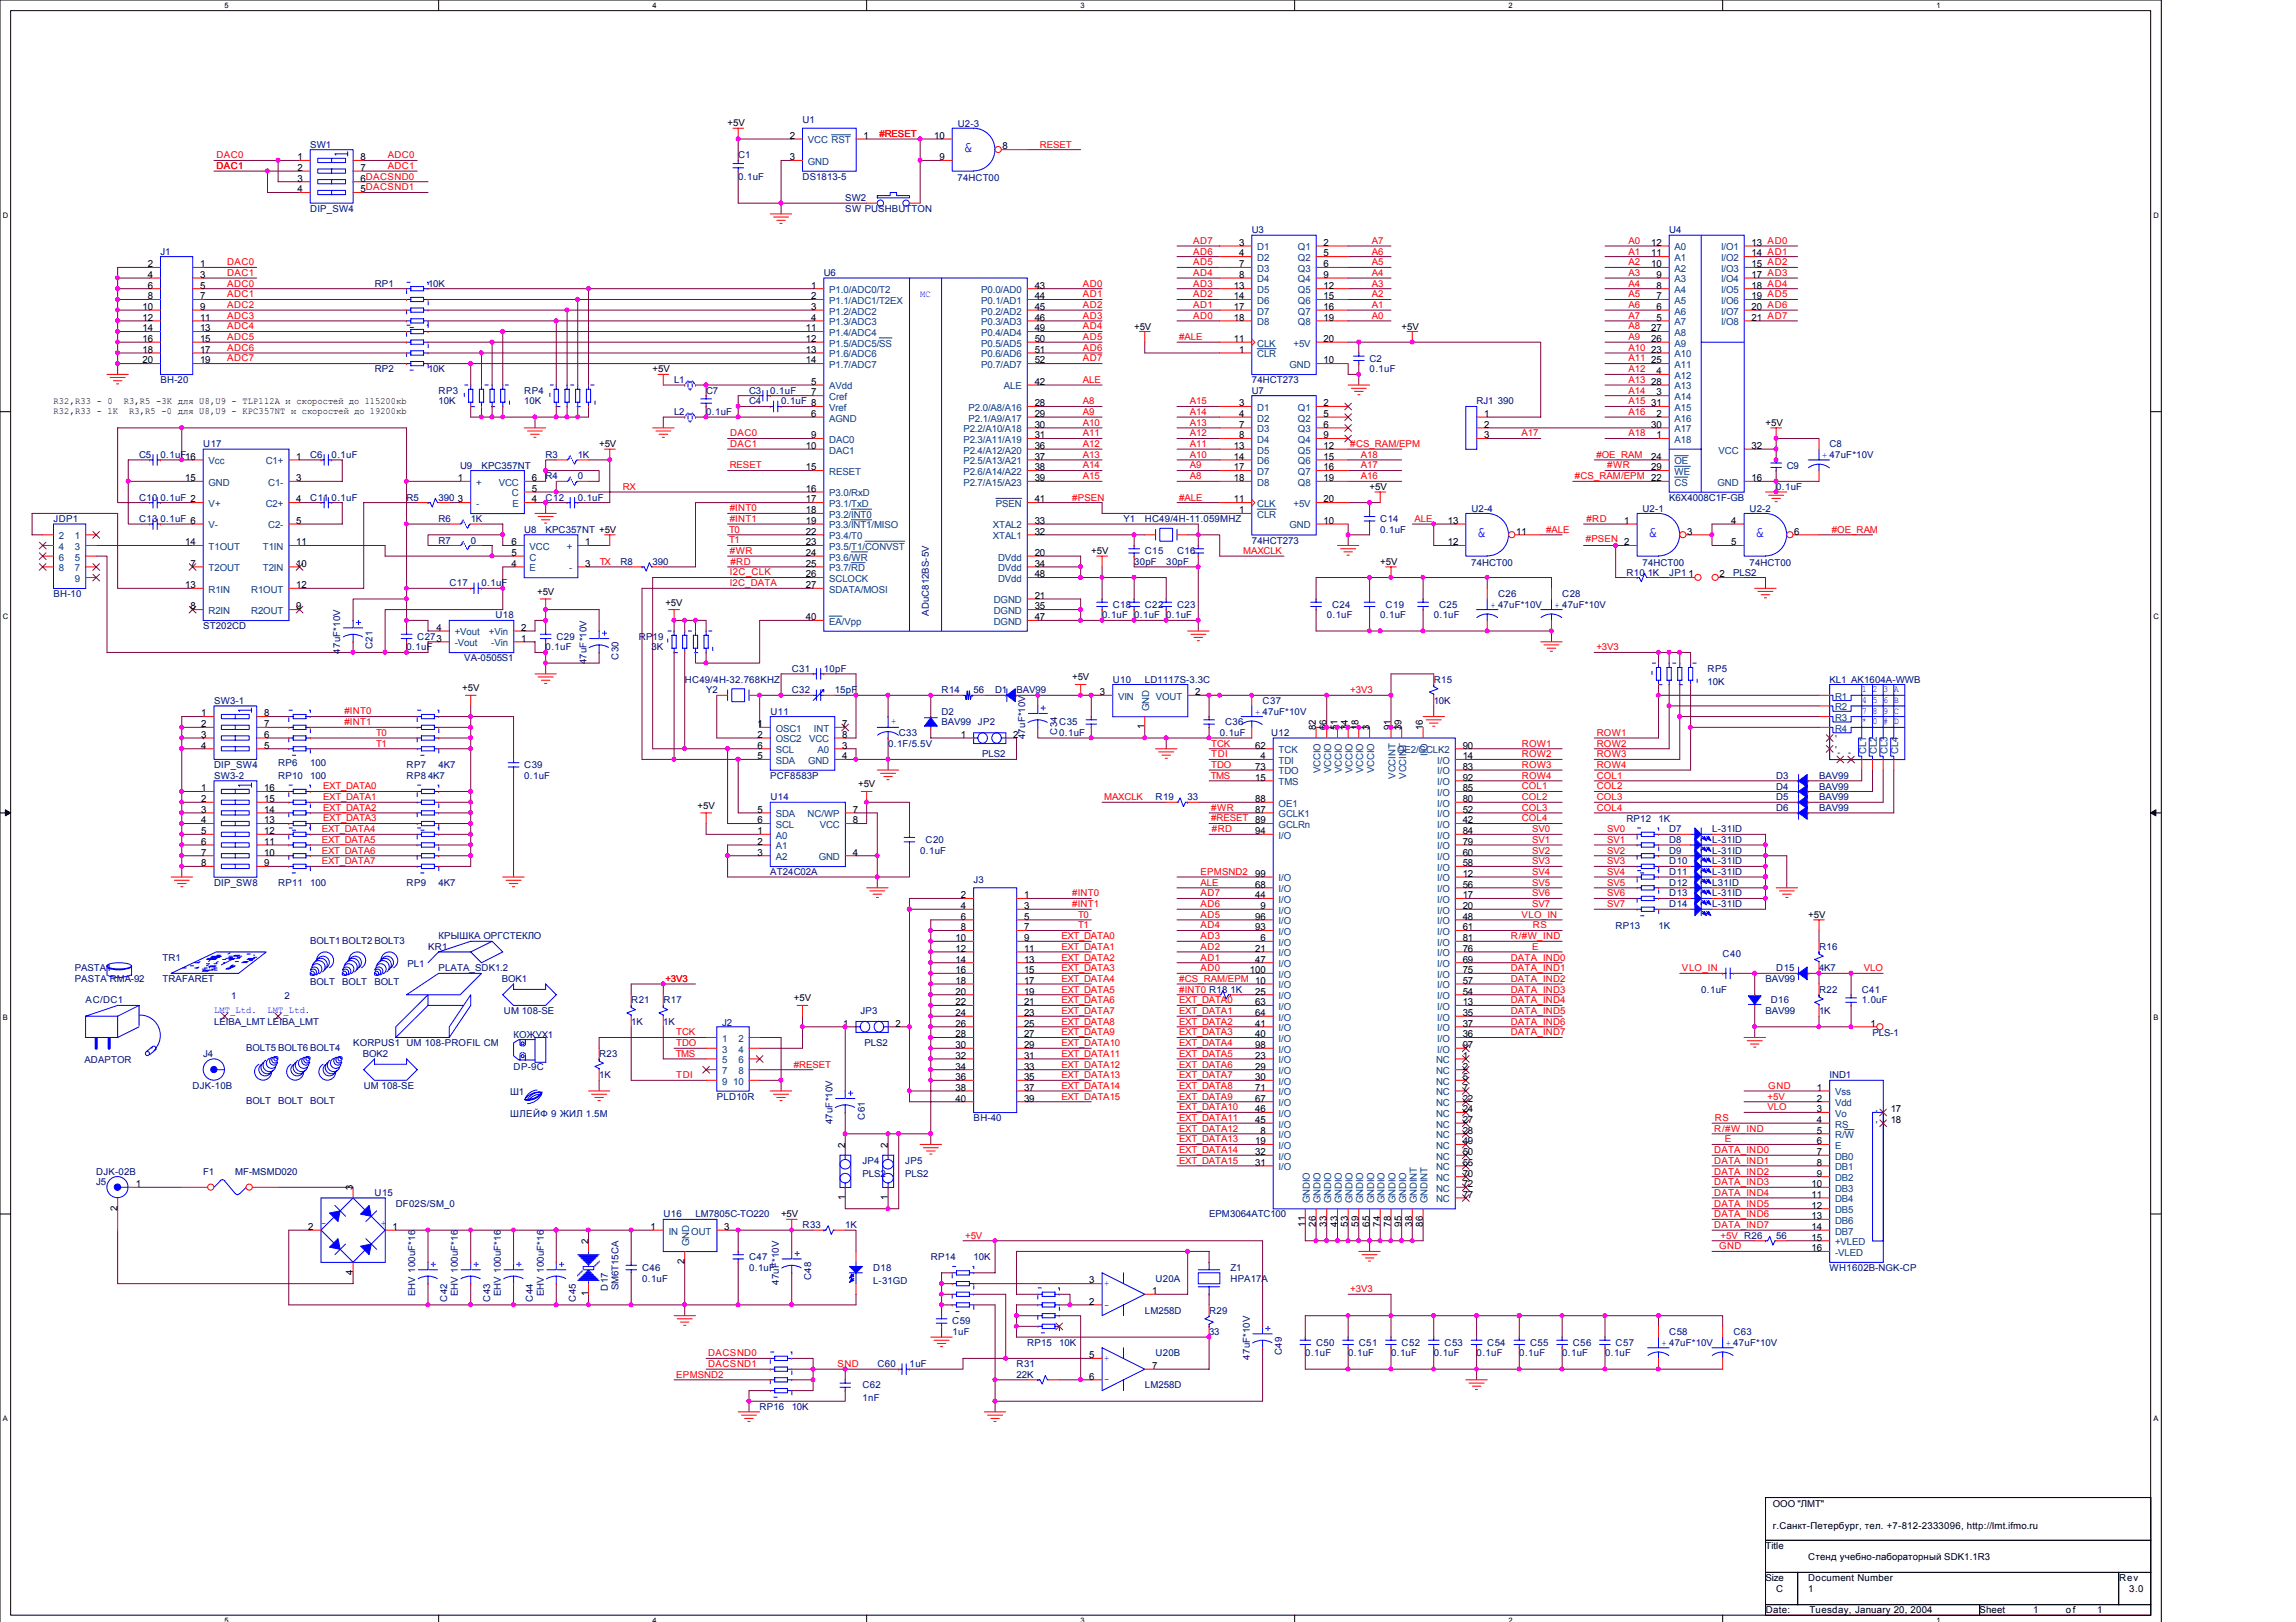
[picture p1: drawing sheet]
<svg xmlns="http://www.w3.org/2000/svg" width="297mm" height="210mm" viewBox="0 0 297 210" stroke-linecap="round" stroke-linejoin="round" font-family="sans-serif">
<defs><g id="words">
<g font-size="2.2" fill="#00f">
<text x="124.6" y="19.7">&amp;</text>
<text x="191" y="69.6">&amp;</text>
<text x="213.2" y="69.6">&amp;</text>
<text x="227" y="69.6">&amp;</text>
</g>
<g font-size="1.2">
<text x="94.1" y="16.3">+5V</text>
<text x="102.2" y="18">2</text>
<text x="111.7" y="18">1</text>
<text x="120.9" y="18">10</text>
<text x="38.5" y="20.7">1</text>
<text x="38.5" y="22.1">2</text>
<text x="38.5" y="23.5">3</text>
<text x="46.7" y="20.7">8</text>
<text x="46.7" y="22.1">7</text>
<text x="46.7" y="23.5">6DACSND0</text>
<text x="102.2" y="20.7">3</text>
<text x="121.5" y="20.7">9</text>
<text x="129.7" y="19.3">8</text>
<text x="38.5" y="24.9">4</text>
<text x="46.7" y="24.9">5DACSND1</text>
<text x="19.1" y="34.6">2</text>
<text x="19.1" y="36">4</text>
<text x="25.9" y="34.6">1</text>
<text x="25.9" y="36">3</text>
<text x="160.3" y="31.8">3</text>
<text x="160.3" y="33.2">4</text>
<text x="160.3" y="34.6">7</text>
<text x="160.3" y="36">8</text>
<text x="171.2" y="31.8">2</text>
<text x="171.2" y="33.2">5</text>
<text x="171.2" y="34.6">6</text>
<text x="171.2" y="36">9</text>
<text x="213.6" y="31.8">12</text>
<text x="213.6" y="33.2">11</text>
<text x="213.6" y="34.6">10</text>
<text x="214.3" y="36">9</text>
<text x="226.6" y="31.8">13 AD0</text>
<text x="226.6" y="33.2">14 AD1</text>
<text x="226.6" y="34.6">15 AD2</text>
<text x="226.6" y="36">17 AD3</text>
<text x="18.4" y="40.1">10</text>
<text x="18.4" y="41.5">12</text>
<text x="19.1" y="37.3">6</text>
<text x="19.1" y="38.7">8</text>
<text x="25.9" y="37.3">5</text>
<text x="25.9" y="38.7">7</text>
<text x="25.9" y="40.1">9</text>
<text x="25.9" y="41.5">11</text>
<text x="104.9" y="37.3">1</text>
<text x="104.9" y="38.7">2</text>
<text x="104.9" y="40.1">3</text>
<text x="104.9" y="41.5">4</text>
<text x="133.9" y="37.3">43</text>
<text x="133.9" y="38.7">44</text>
<text x="133.9" y="40.1">45</text>
<text x="133.9" y="41.5">46</text>
<text x="159.6" y="37.3">13</text>
<text x="159.6" y="38.7">14</text>
<text x="159.6" y="40.1">17</text>
<text x="159.6" y="41.5">18</text>
<text x="171.2" y="37.3">12</text>
<text x="171.2" y="38.7">15</text>
<text x="171.2" y="40.1">16</text>
<text x="171.2" y="41.5">19</text>
<text x="214.3" y="37.3">8</text>
<text x="214.3" y="38.7">7</text>
<text x="214.3" y="40.1">6</text>
<text x="214.3" y="41.5">5</text>
<text x="226.6" y="37.3">18 AD4</text>
<text x="226.6" y="38.7">19 AD5</text>
<text x="226.6" y="40.1">20 AD6</text>
<text x="226.6" y="41.5">21 AD7</text>
<text x="18.4" y="42.9">14</text>
<text x="18.4" y="44.3">16</text>
<text x="18.4" y="45.7">18</text>
<text x="18.4" y="47">20</text>
<text x="25.9" y="42.9">13</text>
<text x="25.9" y="44.3">15</text>
<text x="25.9" y="45.7">17</text>
<text x="25.9" y="47">19</text>
<text x="104.2" y="44.3">12</text>
<text x="104.2" y="42.9">11</text>
<text x="104.2" y="45.7">13</text>
<text x="104.2" y="47">14</text>
<text x="133.9" y="42.9">49</text>
<text x="133.9" y="44.3">50</text>
<text x="133.9" y="45.7">51</text>
<text x="133.9" y="47">52</text>
<text x="146.7" y="42.7">+5V</text>
<text x="159.6" y="44.3">11</text>
<text x="160.3" y="45.7">1</text>
<text x="171.2" y="47">10</text>
<text x="171.2" y="44.3">20</text>
<text x="181.3" y="42.7">+5V</text>
<text x="213.6" y="42.9">27</text>
<text x="213.6" y="44.3">26</text>
<text x="213.6" y="45.7">23</text>
<text x="213.6" y="47">25</text>
<text x="6.9" y="52.2">R32,R33 - 0</text>
<text x="6.9" y="53.6">R32,R33 - 1K</text>
<text x="16" y="52.2">R3,R5 -3K для U8,U9 - TLP112A и скоростей до 115200кb</text>
<text x="16.7" y="53.6">R3,R5 -0 для U8,U9 - KPC357NT и скоростей до 19200кb</text>
<text x="84.4" y="48.2">+5V</text>
<text x="104.9" y="49.8">5</text>
<text x="104.9" y="54">6</text>
<text x="104.9" y="51.2">7</text>
<text x="133.9" y="49.8">42</text>
<text x="133.9" y="52.6">28</text>
<text x="133.9" y="54">29</text>
<text x="160.3" y="52.6">3</text>
<text x="160.3" y="54">4</text>
<text x="171.2" y="52.6">2</text>
<text x="171.2" y="54">5</text>
<text x="192" y="54">1</text>
<text x="213.6" y="49.8">28</text>
<text x="213.6" y="52.6">31</text>
<text x="214.3" y="48.4">4</text>
<text x="214.3" y="51.2">3</text>
<text x="214.3" y="54">2</text>
<text x="38.3" y="59.5">1</text>
<text x="77.5" y="57.9">+5V</text>
<text x="104.2" y="58.1">10</text>
<text x="104.9" y="56.7">9</text>
<text x="133.9" y="55.4">30</text>
<text x="133.9" y="56.7">31</text>
<text x="133.9" y="58.1">36</text>
<text x="133.9" y="59.5">37</text>
<text x="159.6" y="58.1">13</text>
<text x="159.6" y="59.5">14</text>
<text x="160.3" y="55.4">7</text>
<text x="160.3" y="56.7">8</text>
<text x="171.2" y="55.4">6</text>
<text x="171.2" y="56.7">9</text>
<text x="171.2" y="58.1">12</text>
<text x="171.2" y="59.5">15</text>
<text x="192" y="55.4">2</text>
<text x="192" y="56.7">3</text>
<text x="213.6" y="59.5">24</text>
<text x="213.6" y="55.4">30</text>
<text x="214.3" y="56.7">1</text>
<text x="226.6" y="58.1">32</text>
<text x="228.4" y="55.1">+5V</text>
<text x="24" y="62.3">15</text>
<text x="38.3" y="65">4</text>
<text x="38.3" y="62.3">3</text>
<text x="59.2" y="62.3">1</text>
<text x="59.2" y="65">3</text>
<text x="68.8" y="62.3">6</text>
<text x="68.8" y="65">4</text>
<text x="68.8" y="63.6">5</text>
<text x="104.2" y="60.9">15</text>
<text x="104.2" y="63.6">16</text>
<text x="104.2" y="65">17</text>
<text x="133.9" y="60.9">38</text>
<text x="133.9" y="62.3">39</text>
<text x="133.9" y="65">41</text>
<text x="159.6" y="60.9">17</text>
<text x="159.6" y="62.3">18</text>
<text x="159.6" y="65">11</text>
<text x="171.2" y="60.9">16</text>
<text x="171.2" y="62.3">19</text>
<text x="171.2" y="65">20</text>
<text x="177.2" y="63.4">+5V</text>
<text x="213.6" y="60.9">29</text>
<text x="226.6" y="62.3">16</text>
<text x="24" y="70.6">14</text>
<text x="38.3" y="70.6">11</text>
<text x="38.3" y="67.8">5</text>
<text x="66.2" y="71.9">5</text>
<text x="66.2" y="70.6">6</text>
<text x="75.7" y="70.6">1</text>
<text x="104.2" y="66.4">18</text>
<text x="104.2" y="67.8">19</text>
<text x="104.2" y="70.6">23</text>
<text x="104.2" y="71.9">24</text>
<text x="104.2" y="69.2">22</text>
<text x="133.9" y="69.2">32</text>
<text x="133.9" y="67.8">33</text>
<text x="133.9" y="71.9">20</text>
<text x="141.2" y="71.7">+5V</text>
<text x="160.3" y="66.4">1</text>
<text x="171.2" y="67.8">10</text>
<text x="187.3" y="67.8">13</text>
<text x="187.3" y="70.6">12</text>
<text x="196.2" y="69.2">11</text>
<text x="210.1" y="67.8">1</text>
<text x="210.1" y="70.6">2</text>
<text x="218.3" y="69.2">3</text>
<text x="224" y="67.8">4</text>
<text x="224" y="70.6">5</text>
<text x="232.1" y="69.2">6</text>
<text x="24" y="76.1">13</text>
<text x="24.6" y="73.3">7</text>
<text x="38.3" y="73.3">10</text>
<text x="38.3" y="76.1">12</text>
<text x="66.2" y="73.3">4</text>
<text x="69.5" y="77">+5V</text>
<text x="75.7" y="73.3">3</text>
<text x="104.2" y="73.3">25</text>
<text x="104.2" y="74.7">26</text>
<text x="104.2" y="76.1">27</text>
<text x="133.9" y="73.3">34</text>
<text x="133.9" y="74.7">48</text>
<text x="133.9" y="77.5">21</text>
<text x="178.6" y="73.1">+5V</text>
<text x="218.4" y="74.7">1</text>
<text x="222.5" y="74.7">2</text>
<text x="24.6" y="78.9">8</text>
<text x="38.3" y="78.9">9</text>
<text x="56.5" y="81.6">4</text>
<text x="67.4" y="83">1</text>
<text x="67.4" y="81.6">2</text>
<text x="86.1" y="78.4">+5V</text>
<text x="104.2" y="80.3">40</text>
<text x="133.9" y="78.9">35</text>
<text x="133.9" y="80.3">47</text>
<text x="59.8" y="89.4">+5V</text>
<text x="138.7" y="88.1">+5V</text>
<text x="142.3" y="90">3</text>
<text x="154.6" y="90">2</text>
<text x="26" y="92.7">1</text>
<text x="26" y="94.1">2</text>
<text x="26" y="95.5">3</text>
<text x="34.2" y="92.7">8</text>
<text x="34.2" y="94.1">7</text>
<text x="34.2" y="95.5">6</text>
<text x="98" y="94.1">1</text>
<text x="98" y="95.5">2</text>
<text x="108.9" y="95.5">8</text>
<text x="108.9" y="94.1">7</text>
<text x="124.3" y="95.5">1</text>
<text x="131.1" y="95.5">2</text>
<text x="148.1" y="94.4" transform="rotate(-90 148.1 94.4)">1</text>
<text x="170.2" y="94.5" transform="rotate(-90 170.2 94.5)">82</text>
<text x="171.6" y="94.5" transform="rotate(-90 171.6 94.5)">66</text>
<text x="173" y="94.5" transform="rotate(-90 173 94.5)">51</text>
<text x="174.4" y="94.5" transform="rotate(-90 174.4 94.5)">34</text>
<text x="175.8" y="94.5" transform="rotate(-90 175.8 94.5)">18</text>
<text x="177.2" y="94.5" transform="rotate(-90 177.2 94.5)">3</text>
<text x="179.9" y="94.5" transform="rotate(-90 179.9 94.5)">91</text>
<text x="181.3" y="94.5" transform="rotate(-90 181.3 94.5)">39</text>
<text x="184.1" y="94.5" transform="rotate(-90 184.1 94.5)">16</text>
<text x="26" y="96.9">4</text>
<text x="34.2" y="96.9">5</text>
<text x="98" y="98.3">5</text>
<text x="98" y="96.9">6</text>
<text x="108.9" y="98.3">4</text>
<text x="108.9" y="96.9">3</text>
<text x="111" y="101.9">+5V</text>
<text x="162.4" y="96.9">62</text>
<text x="162.4" y="99.6">73</text>
<text x="162.4" y="101">15</text>
<text x="163.1" y="98.3">4</text>
<text x="189.2" y="101">92</text>
<text x="189.2" y="99.6">83</text>
<text x="189.2" y="98.3">14</text>
<text x="189.2" y="96.9">90</text>
<text x="26" y="102.4">1</text>
<text x="26" y="103.8">2</text>
<text x="26" y="105.2">3</text>
<text x="26" y="106.6">4</text>
<text x="26" y="107.9">5</text>
<text x="34.2" y="102.4">16</text>
<text x="34.2" y="103.8">15</text>
<text x="34.2" y="105.2">14</text>
<text x="34.2" y="106.6">13</text>
<text x="34.2" y="107.9">12</text>
<text x="90.3" y="104.7">+5V</text>
<text x="98" y="105.2">5</text>
<text x="98" y="106.6">6</text>
<text x="98" y="107.9">1</text>
<text x="110.3" y="106.6">8</text>
<text x="110.3" y="105.2">7</text>
<text x="162.4" y="107.9">94</text>
<text x="162.4" y="105.2">87</text>
<text x="162.4" y="106.6">89</text>
<text x="162.4" y="103.8">88</text>
<text x="189.2" y="102.4">85</text>
<text x="189.2" y="107.9">84</text>
<text x="189.2" y="103.8">80</text>
<text x="189.2" y="105.2">52</text>
<text x="189.2" y="106.6">42</text>
<text x="26" y="109.3">6</text>
<text x="26" y="110.7">7</text>
<text x="26" y="112.1">8</text>
<text x="34.2" y="109.3">11</text>
<text x="34.2" y="110.7">10</text>
<text x="34.2" y="112.1">9</text>
<text x="98" y="109.3">2</text>
<text x="98" y="110.7">3</text>
<text x="110.3" y="110.7">4</text>
<text x="162.4" y="113.5">99</text>
<text x="189.2" y="109.3">79</text>
<text x="189.2" y="110.7">60</text>
<text x="189.2" y="112.1">58</text>
<text x="189.2" y="113.5">12</text>
<text x="124.3" y="116.2">2</text>
<text x="124.3" y="117.6">4</text>
<text x="124.3" y="119">6</text>
<text x="132.5" y="116.2">1</text>
<text x="132.5" y="117.6">3</text>
<text x="132.5" y="119">5</text>
<text x="162.4" y="119">96</text>
<text x="162.4" y="114.9">68</text>
<text x="162.4" y="116.2">44</text>
<text x="163.1" y="117.6">9</text>
<text x="189.2" y="114.9">56</text>
<text x="189.2" y="119">48</text>
<text x="189.2" y="116.2">17</text>
<text x="189.2" y="117.6">20</text>
<text x="233.9" y="118.8">+5V</text>
<text x="123.6" y="121.8">10</text>
<text x="123.6" y="123.2">12</text>
<text x="123.6" y="124.6">14</text>
<text x="123.6" y="125.9">16</text>
<text x="124.3" y="120.4">8</text>
<text x="132.5" y="120.4">7</text>
<text x="132.5" y="121.8">9</text>
<text x="132.5" y="123.2">11</text>
<text x="132.5" y="124.6">13</text>
<text x="132.5" y="125.9">15</text>
<text x="161.7" y="125.9">100</text>
<text x="162.4" y="120.4">93</text>
<text x="162.4" y="124.6">47</text>
<text x="162.4" y="123.2">21</text>
<text x="163.1" y="121.8">6</text>
<text x="189.2" y="121.8">81</text>
<text x="189.2" y="123.2">76</text>
<text x="189.2" y="125.9">75</text>
<text x="189.2" y="124.6">69</text>
<text x="189.2" y="120.4">61</text>
<text x="102.7" y="129.6">+5V</text>
<text x="123.6" y="127.3">18</text>
<text x="123.6" y="128.7">20</text>
<text x="123.6" y="130.1">22</text>
<text x="123.6" y="131.5">24</text>
<text x="132.5" y="127.3">17</text>
<text x="132.5" y="128.7">19</text>
<text x="132.5" y="130.1">21</text>
<text x="132.5" y="131.5">23</text>
<text x="162.4" y="131.5">64</text>
<text x="162.4" y="130.1">63</text>
<text x="162.4" y="128.7">25</text>
<text x="189.2" y="127.3">57</text>
<text x="189.2" y="128.7">54</text>
<text x="189.2" y="131.5">35</text>
<text x="189.2" y="130.1">13</text>
<text x="109.1" y="132.9">1</text>
<text x="115.9" y="132.9">2</text>
<text x="123.6" y="132.9">26</text>
<text x="123.6" y="134.2">28</text>
<text x="123.6" y="135.6">30</text>
<text x="123.6" y="137">32</text>
<text x="132.5" y="132.9">25</text>
<text x="132.5" y="134.2">27</text>
<text x="132.5" y="135.6">29</text>
<text x="132.5" y="137">31</text>
<text x="162.4" y="135.6">98</text>
<text x="162.4" y="134.2">40</text>
<text x="162.4" y="132.9">41</text>
<text x="162.4" y="137">23</text>
<text x="189.2" y="135.6">97</text>
<text x="189.2" y="134.2">36</text>
<text x="189.2" y="132.9">37</text>
<text x="189.2" y="137">1</text>
<text x="242" y="132.9">1</text>
<text x="123.6" y="138.4">34</text>
<text x="123.6" y="139.8">36</text>
<text x="123.6" y="141.2">38</text>
<text x="123.6" y="142.6">40</text>
<text x="132.5" y="138.4">33</text>
<text x="132.5" y="139.8">35</text>
<text x="132.5" y="141.2">37</text>
<text x="132.5" y="142.6">39</text>
<text x="162.4" y="141.2">71</text>
<text x="162.4" y="142.6">67</text>
<text x="162.4" y="138.4">29</text>
<text x="162.4" y="139.8">30</text>
<text x="162.4" y="143.9">46</text>
<text x="189.2" y="138.4">2</text>
<text x="189.2" y="139.8">5</text>
<text x="189.2" y="141.2">7</text>
<text x="189.2" y="142.6">22</text>
<text x="189.2" y="143.9">24</text>
<text x="235.1" y="141.2">1</text>
<text x="235.1" y="142.6">2</text>
<text x="235.1" y="143.9">3</text>
<text x="244.6" y="143.9">17</text>
<text x="109.3" y="148.5" transform="rotate(-90 109.3 148.5)">2</text>
<text x="114.9" y="148.5" transform="rotate(-90 114.9 148.5)">2</text>
<text x="162.4" y="149.5">32</text>
<text x="162.4" y="145.3">45</text>
<text x="162.4" y="148.1">19</text>
<text x="163.1" y="146.7">8</text>
<text x="189.2" y="145.3">27</text>
<text x="189.2" y="146.7">28</text>
<text x="189.2" y="148.1">49</text>
<text x="189.2" y="149.5">50</text>
<text x="235.1" y="146.7">5</text>
<text x="235.1" y="145.3">4</text>
<text x="235.1" y="148.1">6</text>
<text x="235.1" y="149.5">7</text>
<text x="244.6" y="145.3">18</text>
<text x="17.6" y="153.6">1</text>
<text x="45.7" y="154.1" transform="rotate(-90 45.7 154.1)">3</text>
<text x="109.3" y="155.3" transform="rotate(-90 109.3 155.3)">1</text>
<text x="114.9" y="155.3" transform="rotate(-90 114.9 155.3)">1</text>
<text x="162.4" y="150.9">31</text>
<text x="189.2" y="150.9">55</text>
<text x="189.2" y="152.3">70</text>
<text x="189.2" y="153.6">72</text>
<text x="189.2" y="155">77</text>
<text x="234.4" y="153.6">10</text>
<text x="234.4" y="155">11</text>
<text x="235.1" y="150.9">8</text>
<text x="235.1" y="152.3">9</text>
<text x="15.2" y="156.7" transform="rotate(-90 15.2 156.7)">2</text>
<text x="39.9" y="159.2">2</text>
<text x="50.8" y="159.2">1</text>
<text x="76.1" y="161" transform="rotate(-90 76.1 161)">2</text>
<text x="84.2" y="159.2">1</text>
<text x="93.7" y="159.2">3</text>
<text x="101" y="157.5">+5V</text>
<text x="168.8" y="158.7" transform="rotate(-90 168.8 158.7)">11</text>
<text x="170.2" y="158.7" transform="rotate(-90 170.2 158.7)">26</text>
<text x="171.6" y="158.7" transform="rotate(-90 171.6 158.7)">33</text>
<text x="173" y="158.7" transform="rotate(-90 173 158.7)">43</text>
<text x="174.4" y="158.7" transform="rotate(-90 174.4 158.7)">53</text>
<text x="175.8" y="158.7" transform="rotate(-90 175.8 158.7)">59</text>
<text x="177.2" y="158.7" transform="rotate(-90 177.2 158.7)">65</text>
<text x="178.5" y="158.7" transform="rotate(-90 178.5 158.7)">74</text>
<text x="179.9" y="158.7" transform="rotate(-90 179.9 158.7)">78</text>
<text x="181.3" y="158.7" transform="rotate(-90 181.3 158.7)">95</text>
<text x="182.7" y="158.7" transform="rotate(-90 182.7 158.7)">38</text>
<text x="184.1" y="158.7" transform="rotate(-90 184.1 158.7)">86</text>
<text x="234.4" y="156.4">12</text>
<text x="234.4" y="157.8">13</text>
<text x="234.4" y="159.2">14</text>
<text x="234.4" y="160.5">15</text>
<text x="234.4" y="161.9">16</text>
<text x="45.7" y="165" transform="rotate(-90 45.7 165)">4</text>
<text x="76.1" y="167.8" transform="rotate(-90 76.1 167.8)">1</text>
<text x="88.6" y="163.6" transform="rotate(-90 88.6 163.6)">2</text>
<text x="140.9" y="166.1">3</text>
<text x="149.1" y="167.5">1</text>
<text x="140.9" y="168.8">2</text>
<text x="140.9" y="175.8">5</text>
<text x="140.9" y="178.5">6</text>
<text x="149.1" y="177.2">7</text>
<text x="229.4" y="195.1">ООО &quot;ЛМТ&quot;</text>
<text x="229.4" y="197.8">г.Санкт-Петербург, тел. +7-812-2333096, http://lmt.ifmo.ru</text>
<text x="228.4" y="200.4">Title</text>
<text x="233.9" y="201.8">Стенд учебно-лабораторный SDK1.1R3</text>
<text x="228.4" y="204.6">Size</text>
<text x="228.4" y="208.8">Date:</text>
<text x="229.8" y="206">C</text>
<text x="233.9" y="204.6">Document Number</text>
<text x="233.9" y="206">1</text>
<text x="234.1" y="208.8">Tuesday, January 20, 2004</text>
<text x="256.1" y="208.8">Sheet</text>
<text x="263" y="208.8">1</text>
<text x="267.3" y="208.8">of</text>
<text x="271.3" y="208.8">1</text>
<text x="274.1" y="204.6">Rev</text>
<text x="275.5" y="206">3.0</text>
</g>
<g font-size="1.2" fill="#000080">
<text x="103.8" y="15.9">U1</text>
<text x="123.9" y="16.5">U2-3</text>
<text x="40.1" y="19.1">SW1</text>
<text x="95.5" y="20.5">C1</text>
<text x="95.5" y="23.3">0.1uF</text>
<text x="103.8" y="23.3">DS1813-5</text>
<text x="123.9" y="23.4">74HCT00</text>
<text x="40.1" y="27.4">DIP_SW4</text>
<text x="109.3" y="26">SW2</text>
<text x="109.3" y="27.4">SW PUSHBUTTON</text>
<text x="20.8" y="33">J1</text>
<text x="106.6" y="35.7">U6</text>
<text x="161.9" y="30.2">U3</text>
<text x="215.9" y="30.2">U4</text>
<text x="48.5" y="37.1">RP1</text>
<text x="55.4" y="37.1">10K</text>
<text x="177.2" y="46.8">C2</text>
<text x="20.8" y="49.6">BH-20</text>
<text x="48.5" y="48.2">RP2</text>
<text x="55.4" y="48.2">10K</text>
<text x="56.7" y="50.9">RP3</text>
<text x="56.7" y="52.3">10K</text>
<text x="67.8" y="50.9">RP4</text>
<text x="67.8" y="52.3">10K</text>
<text x="87.2" y="49.6">L1</text>
<text x="87.2" y="53.7">L2</text>
<text x="91.4" y="50.9">C7</text>
<text x="91.4" y="53.7">0.1uF</text>
<text x="96.9" y="50.9">C3</text>
<text x="96.9" y="52.3">C4</text>
<text x="99.7" y="50.9">0.1uF</text>
<text x="101" y="52.3">0.1uF 8</text>
<text x="161.9" y="49.6">74HCT273</text>
<text x="161.9" y="50.9">U7</text>
<text x="177.2" y="48.2">0.1uF</text>
<text x="191" y="52.3">RJ1 390</text>
<text x="18" y="59.2">C5</text>
<text x="20.8" y="59.2">0.1uF16</text>
<text x="26.3" y="57.9">U17</text>
<text x="40.1" y="59.2">C6</text>
<text x="42.9" y="59.2">0.1uF</text>
<text x="70.6" y="59.2">R3</text>
<text x="74.7" y="59.2">1K</text>
<text x="236.7" y="57.9">C8</text>
<text x="18" y="64.8">C10 0.1uF 2</text>
<text x="40.1" y="64.8">C11 0.1uF</text>
<text x="52.6" y="64.8">R5</text>
<text x="56.7" y="64.8">390</text>
<text x="59.5" y="60.6">U9</text>
<text x="62.3" y="60.6">KPC357NT</text>
<text x="70.6" y="62">R4</text>
<text x="70.6" y="64.8">C12</text>
<text x="74.7" y="64.8">0.1uF</text>
<text x="74.7" y="62">0</text>
<text x="215.9" y="64.8">K6X4008C1F-GB</text>
<text x="229.8" y="63.4">0.1uF</text>
<text x="231.2" y="60.6">C9</text>
<text x="6.9" y="67.6">JDP1</text>
<text x="18" y="67.6">C13 0.1uF 6</text>
<text x="56.7" y="70.3">R7</text>
<text x="56.7" y="67.6">R6</text>
<text x="60.9" y="70.3">0</text>
<text x="60.9" y="67.6">1K</text>
<text x="67.8" y="68.9">U8</text>
<text x="70.6" y="68.9">KPC357NT +5V</text>
<text x="145.4" y="67.6">Y1</text>
<text x="148.1" y="67.6">HC49/4H-11.059MHZ</text>
<text x="148.1" y="71.7">C15</text>
<text x="152.3" y="71.7">C16</text>
<text x="161.9" y="70.3">74HCT273</text>
<text x="178.6" y="67.6">C14</text>
<text x="178.6" y="68.9">0.1uF</text>
<text x="190.4" y="66.3">U2-4</text>
<text x="212.5" y="66.3">U2-1</text>
<text x="226.3" y="66.3">U2-2</text>
<text x="6.9" y="77.3">BH-10</text>
<text x="58.1" y="75.9">C17</text>
<text x="62.3" y="75.9">0.1uF</text>
<text x="80.3" y="73.1">R8</text>
<text x="84.4" y="73.1">390</text>
<text x="146.7" y="73.1">30pF</text>
<text x="150.9" y="73.1">30pF</text>
<text x="190.3" y="73.2">74HCT00</text>
<text x="193.8" y="77.3">C26</text>
<text x="202.1" y="77.3">C28</text>
<text x="210.4" y="74.5">R10 1K</text>
<text x="212.5" y="73.2">74HCT00</text>
<text x="215.9" y="74.5">JP1</text>
<text x="224.2" y="74.5">PLS2</text>
<text x="226.3" y="73.2">74HCT00</text>
<text x="26.3" y="81.4">ST202CD</text>
<text x="54" y="82.8">C273</text>
<text x="64.1" y="80">U18</text>
<text x="72" y="82.8">C29</text>
<text x="82.6" y="82.8">RP19</text>
<text x="120.2" y="79.7" transform="rotate(-90 120.2 79.7)">ADuC812BS-5V</text>
<text x="142.6" y="80">0.1uF 0.1uF 0.1uF</text>
<text x="144" y="78.6">C18</text>
<text x="148.1" y="78.6">C22</text>
<text x="152.3" y="78.6">C23</text>
<text x="171.6" y="80">0.1uF</text>
<text x="172.3" y="78.6">C24</text>
<text x="178.6" y="80">0.1uF</text>
<text x="179.3" y="78.6">C19</text>
<text x="185.5" y="80">0.1uF</text>
<text x="186.2" y="78.6">C25</text>
<text x="44" y="84.6" transform="rotate(-90 44 84.6)">47uF*10V</text>
<text x="48.2" y="84" transform="rotate(-90 48.2 84)">C21</text>
<text x="52.6" y="84.2">0.1uF</text>
<text x="60.1" y="85.6">VA-0505S1</text>
<text x="70.6" y="84.2">0.1uF</text>
<text x="75.9" y="86" transform="rotate(-90 75.9 86)">47uF*10V</text>
<text x="80" y="85.4" transform="rotate(-90 80 85.4)">C30</text>
<text x="84.3" y="84.2">3K</text>
<text x="88.6" y="88.3">HC49/4H-32.768KHZ</text>
<text x="91.4" y="89.7">Y2</text>
<text x="102.4" y="86.9">C31</text>
<text x="102.4" y="89.7">C32</text>
<text x="106.6" y="86.9">10pF</text>
<text x="108" y="89.7">15pF</text>
<text x="121.8" y="89.7">R14</text>
<text x="126" y="89.7">56</text>
<text x="128.7" y="89.7">D1</text>
<text x="131.5" y="89.7">BAV99</text>
<text x="144" y="88.3">U10</text>
<text x="148.1" y="88.3">LD1117S-3.3C</text>
<text x="185.5" y="88.3">R15</text>
<text x="220.9" y="86.9">RP5</text>
<text x="220.9" y="88.6">10K</text>
<text x="236.7" y="88.3">KL1 AK1604A-WWB</text>
<text x="27.7" y="91.1">SW3-1</text>
<text x="99.7" y="92.5">U11</text>
<text x="116.3" y="95.2">C33</text>
<text x="121.8" y="92.5">D2</text>
<text x="121.8" y="93.9">BAV99 JP2</text>
<text x="132.6" y="95.7" transform="rotate(-90 132.6 95.7)">47uF*10V</text>
<text x="136.8" y="95.1" transform="rotate(-90 136.8 95.1)">C34</text>
<text x="137" y="93.9">C35</text>
<text x="137" y="95.2">0.1uF</text>
<text x="157.8" y="95.2">0.1uF</text>
<text x="158.5" y="93.9">C36</text>
<text x="163.3" y="91.1">C37</text>
<text x="164.4" y="95.2">U12</text>
<text x="185.5" y="91.1">10K</text>
<text x="27.7" y="99.4">DIP_SW4</text>
<text x="27.7" y="100.8">SW3-2</text>
<text x="36" y="99.1">RP6</text>
<text x="36" y="100.8">RP10</text>
<text x="40.1" y="100.8">100</text>
<text x="40.1" y="99.1">100</text>
<text x="52.6" y="100.8">RP8 4K7</text>
<text x="52.6" y="99.4">RP7</text>
<text x="56.7" y="99.4">4K7</text>
<text x="67.8" y="99.4">C39</text>
<text x="67.8" y="100.8">0.1uF</text>
<text x="99.7" y="100.8">PCF8583P</text>
<text x="114.9" y="96.6">0.1F/5.5V</text>
<text x="127.1" y="98">PLS2</text>
<text x="229.8" y="100.8">D3</text>
<text x="235.3" y="100.8">BAV99</text>
<text x="99.7" y="103.5">U14</text>
<text x="149.5" y="103.5">R19</text>
<text x="153.6" y="103.5">33</text>
<text x="210.4" y="106.3">RP12</text>
<text x="214.6" y="106.3">1K</text>
<text x="215.9" y="107.7">D7</text>
<text x="221.5" y="107.7">L-31ID</text>
<text x="229.8" y="103.5">D5</text>
<text x="229.8" y="102.2">D4</text>
<text x="229.8" y="104.9">D6</text>
<text x="235.3" y="102.2">BAV99</text>
<text x="235.3" y="103.5">BAV99</text>
<text x="235.3" y="104.9">BAV99</text>
<text x="99.7" y="113.2">AT24C02A</text>
<text x="119" y="110.5">0.1uF</text>
<text x="119.7" y="109.1">C20</text>
<text x="215.9" y="113.2">D11</text>
<text x="215.9" y="109.1">D8</text>
<text x="215.9" y="110.5">D9</text>
<text x="215.9" y="111.9">D10</text>
<text x="221.5" y="113.2">L-31ID</text>
<text x="221.5" y="111.9">L-31ID</text>
<text x="221.5" y="109.1">L-31ID</text>
<text x="221.5" y="110.5">L-31ID</text>
<text x="27.7" y="114.6">DIP_SW8</text>
<text x="36" y="114.6">RP11</text>
<text x="40.1" y="114.6">100</text>
<text x="52.6" y="114.6">RP9</text>
<text x="56.7" y="114.6">4K7</text>
<text x="126" y="114.2">J3</text>
<text x="215.9" y="114.6">D12</text>
<text x="215.9" y="116">D13</text>
<text x="215.9" y="117.4">D14</text>
<text x="221.5" y="114.6">L31ID</text>
<text x="221.5" y="116">L-31ID</text>
<text x="221.5" y="117.4">L-31ID</text>
<text x="9.7" y="125.7">PASTA1</text>
<text x="21" y="124.3">TR1</text>
<text x="40.1" y="122.1">BOLT1 BOLT2 BOLT3</text>
<text x="52.7" y="125.1">PL1</text>
<text x="55.4" y="122.9">KR1</text>
<text x="56.7" y="121.5">КРЫШКА ОРГСТЕКЛО</text>
<text x="56.7" y="125.7">PLATA_SDK1.2</text>
<text x="209" y="120.2">RP13</text>
<text x="214.6" y="120.2">1K</text>
<text x="222.9" y="123.9">C40</text>
<text x="229.8" y="125.7">D15</text>
<text x="235.3" y="122.9">R16</text>
<text x="235.3" y="125.7">4K7</text>
<text x="9.7" y="127.1">PASTA RMA-92</text>
<text x="11.1" y="129.9">AC/DC1</text>
<text x="21" y="127.1">TRAFARET</text>
<text x="29.9" y="129.3">1</text>
<text x="36.8" y="129.3">2</text>
<text x="40.1" y="127.5">BOLT</text>
<text x="44.3" y="127.5">BOLT</text>
<text x="48.5" y="127.5">BOLT</text>
<text x="64.9" y="127.1">BOK1</text>
<text x="65.2" y="131.2">UM 108-SE</text>
<text x="81.7" y="129.9">R21</text>
<text x="85.8" y="129.9">R17</text>
<text x="111.3" y="131.2">JP3</text>
<text x="220.1" y="128.5">0.1uF</text>
<text x="228.4" y="131.2">BAV99</text>
<text x="228.4" y="127.1">BAV99</text>
<text x="229.1" y="129.9">D16</text>
<text x="235.3" y="128.5">R22</text>
<text x="235.3" y="131.2">1K</text>
<text x="240.9" y="128.5">C41</text>
<text x="240.9" y="129.9">1.0uF</text>
<text x="10.9" y="137.6">ADAPTOR</text>
<text x="26.3" y="136.8">J4</text>
<text x="27.7" y="132.6">LEIBA_LMT LEIBA_LMT</text>
<text x="31.8" y="136">BOLT5 BOLT6 BOLT4</text>
<text x="45.7" y="135.4">KORPUS1 UM 108-PROFIL CM</text>
<text x="46.9" y="136.8">BOK2</text>
<text x="66.4" y="134.3">КОЖУХ</text>
<text x="70.9" y="134.3">1</text>
<text x="77.5" y="136.8">R23</text>
<text x="81.7" y="132.6">1K</text>
<text x="85.8" y="132.6">1K</text>
<text x="93.4" y="132.8">J2</text>
<text x="111.8" y="135.4">PLS2</text>
<text x="242.3" y="134">PLS-1</text>
<text x="24.9" y="140.9">DJK-10B</text>
<text x="31.8" y="142.9">BOLT</text>
<text x="36" y="142.9">BOLT</text>
<text x="40.1" y="142.9">BOLT</text>
<text x="47.1" y="140.9">UM 108-SE</text>
<text x="66" y="141.8">Ш1</text>
<text x="66.4" y="138.4">DP-9C</text>
<text x="77.5" y="139.6">1K</text>
<text x="92.8" y="142.3">PLD10R</text>
<text x="236.7" y="139.6">IND1</text>
<text x="66" y="144.5">ШЛЕЙФ 9 ЖИЛ 1.5М</text>
<text x="107.7" y="145.5" transform="rotate(-90 107.7 145.5)">47uF*10V</text>
<text x="111.9" y="144.9" transform="rotate(-90 111.9 144.9)">C61</text>
<text x="126" y="145.1">BH-40</text>
<text x="12.4" y="153.4">J5</text>
<text x="12.4" y="152">DJK-02B</text>
<text x="26.3" y="152">F1</text>
<text x="30.4" y="152">MF-MSMD020</text>
<text x="48.5" y="154.8">U15</text>
<text x="111.6" y="152.3">PLS2</text>
<text x="111.6" y="150.6">JP4</text>
<text x="117.1" y="150.6">JP5</text>
<text x="117.1" y="152.3">PLS2</text>
<text x="51.2" y="156.1">DF02S/SM_0</text>
<text x="85.8" y="157.5">U16</text>
<text x="90" y="157.5">LM7805C-TO220</text>
<text x="103.8" y="158.9">R33</text>
<text x="109.3" y="158.9">1K</text>
<text x="156.4" y="157.5">EPM3064ATC100</text>
<text x="229.8" y="160.3">56</text>
<text x="53.7" y="167.8" transform="rotate(-90 53.7 167.8)">EHV 100uF*16</text>
<text x="59.2" y="167.8" transform="rotate(-90 59.2 167.8)">EHV 100uF*16</text>
<text x="64.8" y="167.8" transform="rotate(-90 64.8 167.8)">EHV 100uF*16</text>
<text x="70.3" y="167.8" transform="rotate(-90 70.3 167.8)">EHV 100uF*16</text>
<text x="78.6" y="167.1" transform="rotate(-90 78.6 167.1)">D17</text>
<text x="80" y="166.9" transform="rotate(-90 80 166.9)">SM6T15CA</text>
<text x="83.1" y="164.5">C46</text>
<text x="83.1" y="165.8">0.1uF</text>
<text x="96.9" y="163.1">C47</text>
<text x="96.9" y="164.5">0.1uF</text>
<text x="100.8" y="166.2" transform="rotate(-90 100.8 166.2)">47uF*10V</text>
<text x="104.9" y="165.7" transform="rotate(-90 104.9 165.7)">C48</text>
<text x="112.9" y="164.5">D18</text>
<text x="112.9" y="166.1">L-31GD</text>
<text x="120.4" y="163.1">RP14</text>
<text x="126" y="163.1">10K</text>
<text x="149.5" y="165.8">U20A</text>
<text x="159.2" y="164.5">Z1</text>
<text x="159.2" y="165.8">HPA17A</text>
<text x="236.7" y="164.5">WH1602B-NGK-CP</text>
<text x="57.9" y="168.5" transform="rotate(-90 57.9 168.5)">C42</text>
<text x="63.4" y="168.5" transform="rotate(-90 63.4 168.5)">C43</text>
<text x="68.9" y="168.5" transform="rotate(-90 68.9 168.5)">C44</text>
<text x="74.5" y="168.5" transform="rotate(-90 74.5 168.5)">C45</text>
<text x="123.2" y="171.4">C59</text>
<text x="123.2" y="172.8">1uF</text>
<text x="148.1" y="170">LM258D</text>
<text x="156.4" y="170">R29</text>
<text x="156.4" y="172.8">33</text>
<text x="215.9" y="172.8">C58</text>
<text x="224.3" y="172.8">C63</text>
<text x="111.6" y="179.7">C62</text>
<text x="113.5" y="176.9">C60</text>
<text x="117.7" y="176.9">1uF</text>
<text x="131.5" y="176.9">R31</text>
<text x="131.5" y="178.3">22K</text>
<text x="132.9" y="174.2">RP15</text>
<text x="137" y="174.2">10K</text>
<text x="148.1" y="179.7">LM258D</text>
<text x="149.5" y="175.5">U20B</text>
<text x="161.7" y="175.9" transform="rotate(-90 161.7 175.9)">47uF*10V</text>
<text x="165.8" y="175.4" transform="rotate(-90 165.8 175.4)">C49</text>
<text x="168.9" y="175.5">0.1uF</text>
<text x="170.3" y="174.2">C50</text>
<text x="174.4" y="175.5">0.1uF</text>
<text x="175.8" y="174.2">C51</text>
<text x="180" y="175.5">0.1uF</text>
<text x="181.3" y="174.2">C52</text>
<text x="185.5" y="175.5">0.1uF</text>
<text x="186.9" y="174.2">C53</text>
<text x="191" y="175.5">0.1uF</text>
<text x="192.4" y="174.2">C54</text>
<text x="196.6" y="175.5">0.1uF</text>
<text x="198" y="174.2">C55</text>
<text x="202.1" y="175.5">0.1uF</text>
<text x="203.5" y="174.2">C56</text>
<text x="207.6" y="175.5">0.1uF</text>
<text x="209" y="174.2">C57</text>
<text x="98.3" y="182.5">RP16</text>
<text x="102.4" y="182.5">10K</text>
<text x="111.6" y="181.4">1nF</text>
</g>
<g font-size="1.2" fill="#f00">
<text x="113.8" y="17.7">#RESET</text>
<text x="28" y="20.5">DAC0</text>
<text x="28" y="21.9">DAC1</text>
<text x="50.2" y="20.5">ADC0</text>
<text x="50.2" y="21.9">ADC1</text>
<text x="134.5" y="19.1">RESET</text>
<text x="29.4" y="35.7">DAC1</text>
<text x="29.4" y="34.3">DAC0</text>
<text x="154.3" y="35.7">AD4</text>
<text x="154.3" y="32.9">AD6</text>
<text x="154.3" y="34.3">AD5</text>
<text x="154.3" y="31.6">AD7</text>
<text x="177.5" y="34.3">A5</text>
<text x="177.5" y="35.7">A4</text>
<text x="177.5" y="31.6">A7</text>
<text x="177.5" y="32.9">A6</text>
<text x="210.7" y="32.9">A1</text>
<text x="210.7" y="35.7">A3</text>
<text x="210.7" y="31.6">A0</text>
<text x="210.7" y="34.3">A2</text>
<text x="29.4" y="38.5">ADC1</text>
<text x="29.4" y="41.3">ADC3</text>
<text x="29.4" y="37.1">ADC0</text>
<text x="29.4" y="39.9">ADC2</text>
<text x="140.1" y="38.5">AD1</text>
<text x="140.1" y="41.3">AD3</text>
<text x="140.1" y="39.9">AD2</text>
<text x="140.1" y="37.1">AD0</text>
<text x="154.3" y="41.3">AD0</text>
<text x="154.3" y="38.5">AD2</text>
<text x="154.3" y="39.9">AD1</text>
<text x="154.3" y="37.1">AD3</text>
<text x="177.5" y="39.9">A1</text>
<text x="177.5" y="41.3">A0</text>
<text x="177.5" y="37.1">A3</text>
<text x="177.5" y="38.5">A2</text>
<text x="210.7" y="38.5">A5</text>
<text x="210.7" y="37.1">A4</text>
<text x="210.7" y="41.3">A7</text>
<text x="210.7" y="39.9">A6</text>
<text x="29.4" y="42.6">ADC4</text>
<text x="29.4" y="45.4">ADC6</text>
<text x="29.4" y="44">ADC5</text>
<text x="29.4" y="46.8">ADC7</text>
<text x="140.1" y="45.4">AD6</text>
<text x="140.1" y="46.8">AD7</text>
<text x="140.1" y="42.6">AD4</text>
<text x="140.1" y="44">AD5</text>
<text x="152.5" y="44">#ALE</text>
<text x="210.7" y="46.8">A11</text>
<text x="210.7" y="45.4">A10</text>
<text x="210.7" y="42.6">A8</text>
<text x="210.7" y="44">A9</text>
<text x="140.1" y="53.7">A9</text>
<text x="140.1" y="49.6">ALE</text>
<text x="140.1" y="52.3">A8</text>
<text x="153.9" y="52.3">A15</text>
<text x="153.9" y="53.7">A14</text>
<text x="210.7" y="53.7">A16</text>
<text x="210.7" y="52.3">A15</text>
<text x="210.7" y="49.6">A13</text>
<text x="210.7" y="48.2">A12</text>
<text x="210.7" y="50.9">A14</text>
<text x="94.5" y="56.5">DAC0</text>
<text x="94.5" y="57.8">DAC1</text>
<text x="140.1" y="59.2">A13</text>
<text x="140.1" y="57.8">A12</text>
<text x="140.1" y="55.1">A10</text>
<text x="140.1" y="56.5">A11</text>
<text x="153.9" y="55.1">A13</text>
<text x="153.9" y="57.8">A11</text>
<text x="153.9" y="56.5">A12</text>
<text x="153.9" y="59.2">A10</text>
<text x="174.7" y="57.8">#CS_RAM/EPM</text>
<text x="176.1" y="59.2">A18</text>
<text x="196.8" y="56.5">A17</text>
<text x="206.5" y="59.2">#OE_RAM</text>
<text x="210.7" y="56.5">A18</text>
<text x="80.6" y="63.4">RX</text>
<text x="94.4" y="60.6">RESET</text>
<text x="138.7" y="64.8">#PSEN</text>
<text x="140.1" y="62">A15</text>
<text x="140.1" y="60.6">A14</text>
<text x="152.5" y="64.8">#ALE</text>
<text x="153.9" y="62">A8</text>
<text x="153.9" y="60.6">A9</text>
<text x="176.1" y="60.6">A17</text>
<text x="176.1" y="62">A16</text>
<text x="203.8" y="62">#CS_RAM/EPM 22</text>
<text x="207.9" y="60.6">#WR</text>
<text x="94.3" y="68.9">T0</text>
<text x="94.3" y="70.3">T1</text>
<text x="94.4" y="67.5">#INT1</text>
<text x="94.4" y="71.7">#WR</text>
<text x="94.4" y="66.2">#INT0</text>
<text x="160.8" y="71.7">MAXCLK</text>
<text x="183" y="67.5">ALE</text>
<text x="200" y="68.9">#ALE</text>
<text x="205.1" y="70.2">#PSEN</text>
<text x="205.2" y="67.5">#RD</text>
<text x="237" y="68.9">#OE_RAM</text>
<text x="77.6" y="73.1">TX</text>
<text x="94.4" y="74.5">I2C_CLK</text>
<text x="94.4" y="75.9">I2C_DATA</text>
<text x="94.5" y="73.1">#RD</text>
<text x="174.7" y="89.7">+3V3</text>
<text x="206.5" y="84.2">+3V3</text>
<text x="44.6" y="92.5">#INT0</text>
<text x="44.6" y="93.9">#INT1</text>
<text x="48.7" y="95.2">T0</text>
<text x="206.6" y="95.2">ROW1</text>
<text x="48.7" y="96.6">T1</text>
<text x="156.7" y="100.8">TMS</text>
<text x="156.7" y="98">TDI</text>
<text x="156.7" y="96.6">TCK</text>
<text x="156.7" y="99.4">TDO</text>
<text x="196.9" y="100.8">ROW4</text>
<text x="196.9" y="98">ROW2</text>
<text x="196.9" y="96.6">ROW1</text>
<text x="196.9" y="99.4">ROW3</text>
<text x="206.6" y="99.4">ROW4</text>
<text x="206.6" y="96.6">ROW2</text>
<text x="206.6" y="100.8">COL1</text>
<text x="206.6" y="98">ROW3</text>
<text x="41.7" y="107.7">EXT_DATA4</text>
<text x="41.8" y="103.5">EXT_DATA1</text>
<text x="41.8" y="102.2">EXT_DATA0</text>
<text x="41.8" y="104.9">EXT_DATA2</text>
<text x="41.8" y="106.3">EXT_DATA3</text>
<text x="142.9" y="103.5">MAXCLK</text>
<text x="156.7" y="106.3">#RESET</text>
<text x="156.7" y="104.9">#WR</text>
<text x="156.8" y="107.7">#RD</text>
<text x="196.9" y="102.2">COL1</text>
<text x="196.9" y="106.3">COL4</text>
<text x="196.9" y="104.9">COL3</text>
<text x="196.9" y="103.5">COL2</text>
<text x="198.2" y="107.7">SV0</text>
<text x="206.6" y="104.9">COL4</text>
<text x="206.6" y="103.5">COL3</text>
<text x="206.6" y="102.2">COL2</text>
<text x="207.9" y="107.7">SV0</text>
<text x="41.7" y="109.1">EXT_DATA5</text>
<text x="41.7" y="110.5">EXT_DATA6</text>
<text x="41.7" y="111.8">EXT_DATA7</text>
<text x="155.3" y="113.2">EPMSND2</text>
<text x="198.2" y="111.8">SV3</text>
<text x="198.2" y="113.2">SV4</text>
<text x="198.2" y="110.5">SV2</text>
<text x="198.2" y="109.1">SV1</text>
<text x="207.9" y="110.5">SV2</text>
<text x="207.9" y="109.1">SV1</text>
<text x="207.9" y="113.2">SV4</text>
<text x="207.9" y="111.8">SV3</text>
<text x="138.7" y="117.4">#INT1</text>
<text x="138.7" y="116">#INT0</text>
<text x="139.5" y="118.8">T0</text>
<text x="155.3" y="114.6">ALE</text>
<text x="155.3" y="116">AD7</text>
<text x="155.3" y="118.8">AD5</text>
<text x="155.3" y="117.4">AD6</text>
<text x="196.8" y="118.8">VLO_IN</text>
<text x="198.2" y="117.4">SV7</text>
<text x="198.2" y="116">SV6</text>
<text x="198.2" y="114.6">SV5</text>
<text x="207.9" y="116">SV6</text>
<text x="207.9" y="117.4">SV7</text>
<text x="207.9" y="114.6">SV5</text>
<text x="137.3" y="124.3">EXT_DATA2</text>
<text x="137.3" y="121.5">EXT_DATA0</text>
<text x="137.3" y="122.9">EXT_DATA1</text>
<text x="137.3" y="125.7">EXT_DATA3</text>
<text x="139.5" y="120.1">T1</text>
<text x="155.3" y="124.3">AD1</text>
<text x="155.3" y="122.9">AD2</text>
<text x="155.3" y="120.1">AD4</text>
<text x="155.3" y="121.5">AD3</text>
<text x="155.3" y="125.7">AD0</text>
<text x="195.5" y="125.7">DATA_IND1</text>
<text x="195.5" y="121.5">R/#W_IND</text>
<text x="195.5" y="124.3">DATA_IND0</text>
<text x="198.2" y="122.9">E</text>
<text x="198.3" y="120.1">RS</text>
<text x="217.6" y="125.7">VLO_IN</text>
<text x="241.1" y="125.7">VLO</text>
<text x="86.1" y="127.1">+3V3</text>
<text x="137.3" y="128.5">EXT_DATA5</text>
<text x="137.3" y="129.8">EXT_DATA6</text>
<text x="137.3" y="131.2">EXT_DATA7</text>
<text x="137.3" y="127.1">EXT_DATA4</text>
<text x="152.5" y="129.8">EXT_DATA0</text>
<text x="152.5" y="128.5">#INT0 R18 1K</text>
<text x="152.5" y="127.1">#CS_RAM/EPM 10</text>
<text x="152.5" y="131.2">EXT_DATA1</text>
<text x="195.5" y="127.1">DATA_IND2</text>
<text x="195.5" y="129.8">DATA_IND4</text>
<text x="195.5" y="131.2">DATA_IND5</text>
<text x="195.5" y="128.5">DATA_IND3</text>
<text x="87.4" y="136.8">TMS</text>
<text x="87.5" y="135.4">TDO</text>
<text x="87.5" y="134">TCK</text>
<text x="137.3" y="135.4">EXT_DATA10</text>
<text x="137.3" y="134">EXT_DATA9</text>
<text x="137.3" y="136.8">EXT_DATA11</text>
<text x="137.3" y="132.6">EXT_DATA8</text>
<text x="152.5" y="135.4">EXT_DATA4</text>
<text x="152.5" y="132.6">EXT_DATA2</text>
<text x="152.5" y="136.8">EXT_DATA5</text>
<text x="152.5" y="134">EXT_DATA3</text>
<text x="195.5" y="134">DATA_IND7</text>
<text x="195.5" y="132.6">DATA_IND6</text>
<text x="87.5" y="139.5">TDI</text>
<text x="102.7" y="138.2">#RESET</text>
<text x="137.3" y="142.3">EXT_DATA15</text>
<text x="137.3" y="140.9">EXT_DATA14</text>
<text x="137.3" y="139.5">EXT_DATA13</text>
<text x="137.3" y="138.2">EXT_DATA12</text>
<text x="152.5" y="142.3">EXT_DATA9</text>
<text x="152.5" y="143.7">EXT_DATA10</text>
<text x="152.5" y="138.2">EXT_DATA6</text>
<text x="152.5" y="140.9">EXT_DATA8</text>
<text x="152.5" y="139.5">EXT_DATA7</text>
<text x="228.7" y="142.3">+5V</text>
<text x="228.7" y="143.7">VLO</text>
<text x="228.8" y="140.9">GND</text>
<text x="152.5" y="147.8">EXT_DATA13</text>
<text x="152.5" y="149.2">EXT_DATA14</text>
<text x="152.5" y="146.5">EXT_DATA12</text>
<text x="152.5" y="145.1">EXT_DATA11</text>
<text x="221.8" y="149.2">DATA_IND0</text>
<text x="221.8" y="146.5">R/#W_IND</text>
<text x="221.8" y="145.1">RS</text>
<text x="223.1" y="147.8">E</text>
<text x="152.5" y="150.6">EXT_DATA15</text>
<text x="221.8" y="153.4">DATA_IND3</text>
<text x="221.8" y="154.7">DATA_IND4</text>
<text x="221.8" y="150.6">DATA_IND1</text>
<text x="221.8" y="152">DATA_IND2</text>
<text x="124.9" y="160.3">+5V</text>
<text x="221.8" y="156.1">DATA_IND5</text>
<text x="221.8" y="157.5">DATA_IND6</text>
<text x="221.8" y="158.9">DATA_IND7</text>
<text x="222.4" y="161.7">GND</text>
<text x="222.6" y="160.3">+5V R26</text>
<text x="174.7" y="167.2">+3V3</text>
<text x="87.5" y="178.3">EPMSND2</text>
<text x="91.6" y="175.5">DACSND0</text>
<text x="91.6" y="176.9">DACSND1</text>
<text x="108.3" y="176.9">SND</text>
</g>
<g font-size="1.2" fill="#004080">
<text x="104.5" y="18.6">VCC RST</text>
<text x="104.5" y="21.3">GND</text>
<text x="162.6" y="32.4">D1</text>
<text x="162.6" y="33.8">D2</text>
<text x="162.6" y="35.2">D3</text>
<text x="167.9" y="32.4">Q1</text>
<text x="167.9" y="33.8">Q2</text>
<text x="167.9" y="35.2">Q3</text>
<text x="216.6" y="32.4">A0</text>
<text x="216.6" y="33.8">A1</text>
<text x="216.6" y="35.2">A2</text>
<text x="222.7" y="32.4">I/O1</text>
<text x="222.7" y="33.8">I/O2</text>
<text x="222.7" y="35.2">I/O3</text>
<text x="107.3" y="37.9">P1.0/ADC0/T2</text>
<text x="107.3" y="39.3">P1.1/ADC1/T2EX</text>
<text x="107.3" y="40.7">P1.2/ADC2</text>
<text x="126.9" y="37.9">P0.0/AD0</text>
<text x="126.9" y="39.3">P0.1/AD1</text>
<text x="126.9" y="40.7">P0.2/AD2</text>
<text x="162.6" y="36.6">D4</text>
<text x="162.6" y="37.9">D5</text>
<text x="162.6" y="39.3">D6</text>
<text x="162.6" y="40.7">D7</text>
<text x="167.9" y="36.6">Q4</text>
<text x="167.9" y="37.9">Q5</text>
<text x="167.9" y="39.3">Q6</text>
<text x="167.9" y="40.7">Q7</text>
<text x="216.6" y="36.6">A3</text>
<text x="216.6" y="37.9">A4</text>
<text x="216.6" y="39.3">A5</text>
<text x="216.6" y="40.7">A6</text>
<text x="222.7" y="36.6">I/O4</text>
<text x="222.7" y="37.9">I/O5</text>
<text x="222.7" y="39.3">I/O6</text>
<text x="222.7" y="40.7">I/O7</text>
<text x="107.3" y="42.1">P1.3/ADC3</text>
<text x="107.3" y="43.5">P1.4/ADC4</text>
<text x="107.3" y="44.9">P1.5/ADC5/SS</text>
<text x="107.3" y="46.2">P1.6/ADC6</text>
<text x="107.3" y="47.6">P1.7/ADC7</text>
<text x="126.9" y="42.1">P0.3/AD3</text>
<text x="126.9" y="43.5">P0.4/AD4</text>
<text x="126.9" y="44.9">P0.5/AD5</text>
<text x="126.9" y="46.2">P0.6/AD6</text>
<text x="126.9" y="47.6">P0.7/AD7</text>
<text x="162.6" y="42.1">D8</text>
<text x="162.6" y="44.9">CLK</text>
<text x="162.6" y="46.2">CLR</text>
<text x="166.8" y="47.6">GND</text>
<text x="167.3" y="44.9">+5V</text>
<text x="167.9" y="42.1">Q8</text>
<text x="216.6" y="42.1">A7</text>
<text x="216.6" y="43.5">A8</text>
<text x="216.6" y="44.9">A9</text>
<text x="216.6" y="46.2">A10</text>
<text x="216.6" y="47.6">A11</text>
<text x="222.7" y="42.1">I/O8</text>
<text x="107.3" y="50.4">AVdd</text>
<text x="107.3" y="51.8">Cref</text>
<text x="107.3" y="53.2">Vref</text>
<text x="125.3" y="53.2">P2.0/A8/A16</text>
<text x="129.9" y="50.4">ALE</text>
<text x="162.6" y="53.2">D1</text>
<text x="167.9" y="53.2">Q1</text>
<text x="216.6" y="49">A12</text>
<text x="216.6" y="50.4">A13</text>
<text x="216.6" y="51.8">A14</text>
<text x="216.6" y="53.2">A15</text>
<text x="107.3" y="54.5">AGND</text>
<text x="107.3" y="57.3">DAC0</text>
<text x="107.3" y="58.7">DAC1</text>
<text x="124.6" y="55.9">P2.2/A10/A18</text>
<text x="124.6" y="57.3">P2.3/A11/A19</text>
<text x="124.6" y="58.7">P2.4/A12/A20</text>
<text x="125.3" y="54.5">P2.1/A9/A17</text>
<text x="162.6" y="54.5">D2</text>
<text x="162.6" y="55.9">D3</text>
<text x="162.6" y="57.3">D4</text>
<text x="162.6" y="58.7">D5</text>
<text x="167.9" y="54.5">Q2</text>
<text x="167.9" y="55.9">Q3</text>
<text x="167.9" y="57.3">Q4</text>
<text x="167.9" y="58.7">Q5</text>
<text x="216.6" y="54.5">A16</text>
<text x="216.6" y="55.9">A17</text>
<text x="216.6" y="57.3">A18</text>
<text x="222.3" y="58.7">VCC</text>
<text x="27" y="65.6">V+</text>
<text x="27" y="62.9">GND</text>
<text x="27" y="60.1">Vcc</text>
<text x="34.4" y="60.1">C1+</text>
<text x="34.4" y="65.6">C2+</text>
<text x="34.7" y="62.9">C1-</text>
<text x="61.6" y="62.9">+</text>
<text x="61.6" y="65.6">-</text>
<text x="64.5" y="62.9">VCC</text>
<text x="66.2" y="64.2">C</text>
<text x="66.3" y="65.6">E</text>
<text x="107.3" y="61.5">RESET</text>
<text x="107.3" y="64.2">P3.0/RxD</text>
<text x="107.3" y="65.6">P3.1/TxD</text>
<text x="124.6" y="60.1">P2.5/A13/A21</text>
<text x="124.6" y="61.5">P2.6/A14/A22</text>
<text x="124.6" y="62.9">P2.7/A15/A23</text>
<text x="128.8" y="65.6">PSEN</text>
<text x="162.6" y="60.1">D6</text>
<text x="162.6" y="61.5">D7</text>
<text x="162.6" y="62.9">D8</text>
<text x="162.6" y="65.6">CLK</text>
<text x="167.3" y="65.6">+5V</text>
<text x="167.9" y="60.1">Q6</text>
<text x="167.9" y="61.5">Q7</text>
<text x="167.9" y="62.9">Q8</text>
<text x="216.6" y="62.9">CS</text>
<text x="216.6" y="61.5">WE</text>
<text x="216.6" y="60.1">OE</text>
<text x="222.2" y="62.9">GND</text>
<text x="7.6" y="69.8">2</text>
<text x="7.6" y="71.2">4</text>
<text x="9.7" y="69.8">1</text>
<text x="9.7" y="71.2">3</text>
<text x="27" y="71.2">T1OUT</text>
<text x="27" y="68.4">V-</text>
<text x="34" y="71.2">T1IN</text>
<text x="34.7" y="68.4">C2-</text>
<text x="68.5" y="71.2">VCC</text>
<text x="73.3" y="71.2">+</text>
<text x="107.3" y="67">P3.2/INT0</text>
<text x="107.3" y="68.4">P3.3/INT1/MISO</text>
<text x="107.3" y="69.8">P3.4/T0</text>
<text x="107.3" y="71.2">P3.5/T1/CONVST</text>
<text x="128.5" y="69.8">XTAL1</text>
<text x="128.5" y="68.4">XTAL2</text>
<text x="162.6" y="67">CLR</text>
<text x="166.8" y="68.4">GND</text>
<text x="7.6" y="72.5">6</text>
<text x="7.6" y="73.9">8</text>
<text x="9.7" y="72.5">5</text>
<text x="9.7" y="73.9">7</text>
<text x="9.7" y="75.3">9</text>
<text x="27" y="76.7">R1IN</text>
<text x="27" y="73.9">T2OUT</text>
<text x="32.5" y="76.7">R1OUT</text>
<text x="34" y="73.9">T2IN</text>
<text x="68.5" y="73.9">E</text>
<text x="68.5" y="72.5">C</text>
<text x="73.6" y="73.9">-</text>
<text x="107.3" y="72.5">P3.6/WR</text>
<text x="107.3" y="73.9">P3.7/RD</text>
<text x="107.3" y="75.3">SCLOCK</text>
<text x="107.3" y="76.7">SDATA/MOSI</text>
<text x="129.1" y="72.5">DVdd</text>
<text x="129.1" y="73.9">DVdd</text>
<text x="129.1" y="75.3">DVdd</text>
<text x="27" y="79.5">R2IN</text>
<text x="32.5" y="79.5">R2OUT</text>
<text x="58.8" y="83.6">-Vout</text>
<text x="58.8" y="82.2">+Vout</text>
<text x="63.2" y="82.2">+Vin</text>
<text x="63.6" y="83.6">-Vin</text>
<text x="107.3" y="80.9">EA/Vpp</text>
<text x="128.6" y="78.1">DGND</text>
<text x="128.6" y="79.5">DGND</text>
<text x="128.6" y="80.9">DGND</text>
<text x="100.4" y="94.7">OSC1</text>
<text x="105.3" y="94.7">INT</text>
<text x="144.7" y="90.6">VIN</text>
<text x="148.7" y="92" transform="rotate(-90 148.7 92)">GND</text>
<text x="149.5" y="90.6">VOUT</text>
<text x="237.4" y="90.6">R1</text>
<text x="237.4" y="91.9">R2</text>
<text x="237.4" y="93.3">R3</text>
<text x="237.4" y="94.7">R4</text>
<text x="100.4" y="96.1">OSC2</text>
<text x="100.4" y="98.8">SDA</text>
<text x="100.4" y="97.5">SCL</text>
<text x="104.5" y="98.8">GND</text>
<text x="104.7" y="96.1">VCC</text>
<text x="105.8" y="97.5">A0</text>
<text x="165.4" y="97.5">TCK</text>
<text x="165.4" y="98.8">TDI</text>
<text x="165.4" y="100.2">TDO</text>
<text x="165.4" y="101.6">TMS</text>
<text x="170.8" y="100.1" transform="rotate(-90 170.8 100.1)">VCCIO</text>
<text x="172.2" y="100.1" transform="rotate(-90 172.2 100.1)">VCCIO</text>
<text x="173.6" y="100.1" transform="rotate(-90 173.6 100.1)">VCCIO</text>
<text x="175" y="100.1" transform="rotate(-90 175 100.1)">VCCIO</text>
<text x="176.4" y="100.1" transform="rotate(-90 176.4 100.1)">VCCIO</text>
<text x="177.8" y="100.1" transform="rotate(-90 177.8 100.1)">VCCIO</text>
<text x="180.5" y="100.8" transform="rotate(-90 180.5 100.8)">VCCINT</text>
<text x="180.7" y="97.5">OE2/GCLK2</text>
<text x="181.9" y="100.8" transform="rotate(-90 181.9 100.8)">VCCINT</text>
<text x="184.7" y="97.8" transform="rotate(-90 184.7 97.8)">I/O</text>
<text x="185.9" y="101.6">I/O</text>
<text x="185.9" y="100.2">I/O</text>
<text x="185.9" y="98.8">I/O</text>
<text x="237.4" y="96.1">'</text>
<text x="237.4" y="97.5">'</text>
<text x="238.7" y="97.6" transform="rotate(-90 238.7 97.6)">'</text>
<text x="240.1" y="97.6" transform="rotate(-90 240.1 97.6)">'</text>
<text x="241.4" y="97.6" transform="rotate(-90 241.4 97.6)">CL1</text>
<text x="242.8" y="97.6" transform="rotate(-90 242.8 97.6)">CL2</text>
<text x="244.2" y="97.6" transform="rotate(-90 244.2 97.6)">CL3</text>
<text x="245.6" y="97.6" transform="rotate(-90 245.6 97.6)">CL4</text>
<text x="100.4" y="105.8">SDA</text>
<text x="100.4" y="107.1">SCL</text>
<text x="104.5" y="105.8">NC/WP</text>
<text x="106" y="107.1">VCC</text>
<text x="165.4" y="105.8">GCLK1</text>
<text x="165.4" y="107.1">GCLRn</text>
<text x="165.4" y="104.4">OE1</text>
<text x="185.9" y="103">I/O</text>
<text x="185.9" y="104.4">I/O</text>
<text x="185.9" y="105.8">I/O</text>
<text x="185.9" y="107.1">I/O</text>
<text x="100.4" y="108.5">A0</text>
<text x="100.4" y="109.9">A1</text>
<text x="100.4" y="111.3">A2</text>
<text x="105.9" y="111.3">GND</text>
<text x="165.4" y="108.5">I/O</text>
<text x="185.9" y="108.5">I/O</text>
<text x="185.9" y="109.9">I/O</text>
<text x="185.9" y="111.3">I/O</text>
<text x="185.9" y="112.7">I/O</text>
<text x="165.4" y="114.1">I/O</text>
<text x="165.4" y="119.6">I/O</text>
<text x="165.4" y="115.5">I/O</text>
<text x="165.4" y="116.8">I/O</text>
<text x="165.4" y="118.2">I/O</text>
<text x="185.9" y="115.5">I/O</text>
<text x="185.9" y="119.6">I/O</text>
<text x="185.9" y="114.1">I/O</text>
<text x="185.9" y="116.8">I/O</text>
<text x="185.9" y="118.2">I/O</text>
<text x="165.4" y="121">I/O</text>
<text x="165.4" y="125.2">I/O</text>
<text x="165.4" y="122.4">I/O</text>
<text x="165.4" y="123.8">I/O</text>
<text x="185.9" y="122.4">I/O</text>
<text x="185.9" y="123.8">I/O</text>
<text x="185.9" y="125.2">I/O</text>
<text x="185.9" y="121">I/O</text>
<text x="165.4" y="130.7">I/O</text>
<text x="165.4" y="126.5">I/O</text>
<text x="165.4" y="127.9">I/O</text>
<text x="165.4" y="129.3">I/O</text>
<text x="185.9" y="126.5">I/O</text>
<text x="185.9" y="127.9">I/O</text>
<text x="185.9" y="129.3">I/O</text>
<text x="185.9" y="130.7">I/O</text>
<text x="93.4" y="134.8">1</text>
<text x="93.4" y="136.2">3</text>
<text x="93.4" y="137.6">5</text>
<text x="95.5" y="134.8">2</text>
<text x="95.5" y="136.2">4</text>
<text x="95.5" y="137.6">6</text>
<text x="165.4" y="136.2">I/O</text>
<text x="165.4" y="132.1">I/O</text>
<text x="165.4" y="134.8">I/O</text>
<text x="165.4" y="133.5">I/O</text>
<text x="165.4" y="137.6">I/O</text>
<text x="185.8" y="137.6">NC</text>
<text x="185.9" y="136.2">I/O</text>
<text x="185.9" y="132.1">I/O</text>
<text x="185.9" y="134.8">I/O</text>
<text x="185.9" y="133.5">I/O</text>
<text x="93.4" y="139">7</text>
<text x="93.4" y="140.4">9</text>
<text x="94.8" y="140.4">10</text>
<text x="95.5" y="139">8</text>
<text x="165.4" y="141.8">I/O</text>
<text x="165.4" y="143.2">I/O</text>
<text x="165.4" y="139">I/O</text>
<text x="165.4" y="140.4">I/O</text>
<text x="185.8" y="139">NC</text>
<text x="185.8" y="140.4">NC</text>
<text x="185.8" y="141.8">NC</text>
<text x="185.8" y="143.2">NC</text>
<text x="237.4" y="141.8">Vss</text>
<text x="237.4" y="143.2">Vdd</text>
<text x="165.4" y="145.9">I/O</text>
<text x="165.4" y="144.5">I/O</text>
<text x="165.4" y="147.3">I/O</text>
<text x="165.4" y="148.7">I/O</text>
<text x="185.8" y="144.5">NC</text>
<text x="185.8" y="145.9">NC</text>
<text x="185.8" y="147.3">NC</text>
<text x="185.8" y="148.7">NC</text>
<text x="237.4" y="144.5">Vo</text>
<text x="237.4" y="145.9">RS</text>
<text x="237.4" y="147.3">R/W</text>
<text x="237.4" y="148.7">E</text>
<text x="242.7" y="144.5">'</text>
<text x="242.7" y="145.9">'</text>
<text x="165.4" y="151.4">I/O</text>
<text x="165.4" y="150.1">I/O</text>
<text x="169.4" y="155.7" transform="rotate(-90 169.4 155.7)">GNDIO</text>
<text x="170.8" y="155.7" transform="rotate(-90 170.8 155.7)">GNDIO</text>
<text x="172.2" y="155.7" transform="rotate(-90 172.2 155.7)">GNDIO</text>
<text x="173.6" y="155.7" transform="rotate(-90 173.6 155.7)">GNDIO</text>
<text x="175" y="155.7" transform="rotate(-90 175 155.7)">GNDIO</text>
<text x="176.4" y="155.7" transform="rotate(-90 176.4 155.7)">GNDIO</text>
<text x="177.8" y="155.7" transform="rotate(-90 177.8 155.7)">GNDIO</text>
<text x="179.1" y="155.7" transform="rotate(-90 179.1 155.7)">GNDIO</text>
<text x="180.5" y="155.7" transform="rotate(-90 180.5 155.7)">GNDIO</text>
<text x="181.9" y="155.7" transform="rotate(-90 181.9 155.7)">GNDIO</text>
<text x="183.3" y="155.7" transform="rotate(-90 183.3 155.7)">GNDINT</text>
<text x="184.7" y="155.7" transform="rotate(-90 184.7 155.7)">GNDINT</text>
<text x="185.8" y="150.1">NC</text>
<text x="185.8" y="151.4">NC</text>
<text x="185.8" y="152.8">NC</text>
<text x="185.8" y="154.2">NC</text>
<text x="185.8" y="155.6">NC</text>
<text x="237.4" y="150.1">DB0</text>
<text x="237.4" y="151.4">DB1</text>
<text x="237.4" y="152.8">DB2</text>
<text x="237.4" y="154.2">DB3</text>
<text x="237.4" y="155.6">DB4</text>
<text x="86.5" y="159.8">IN</text>
<text x="89.2" y="161.2" transform="rotate(-90 89.2 161.2)">GND</text>
<text x="89.4" y="159.8">OUT</text>
<text x="237.4" y="157">DB5</text>
<text x="237.4" y="158.4">DB6</text>
<text x="237.4" y="159.8">DB7</text>
<text x="237.4" y="161.1">+VLED</text>
<text x="237.4" y="162.5">-VLED</text>
</g>
<g font-size="1.2" fill="#00f">
<text x="119" y="38.4">MC</text>
<text x="235.7" y="59.3">+ 47uF*10V</text>
<text x="192.8" y="78.7">+ 47uF*10V</text>
<text x="201.1" y="78.7">+ 47uF*10V</text>
<text x="240.9" y="89.6">1 2 3 A</text>
<text x="115.3" y="93.7">+</text>
<text x="162.4" y="92.5">+ 47uF*10V</text>
<text x="240.9" y="91">4 5 6 B</text>
<text x="240.9" y="92.4">7 8 9 C</text>
<text x="240.9" y="93.7">* 0 # D</text>
<text x="27.7" y="131.1">LMT_Ltd.</text>
<text x="34.6" y="131.1">LMT_Ltd.</text>
<text x="41.5" y="158.7">-</text>
<text x="49.3" y="158.7">+</text>
<text x="142.9" y="166.4">+</text>
<text x="142.9" y="169.2">-</text>
<text x="142.9" y="178.9">-</text>
<text x="142.9" y="176.1">+</text>
<text x="215" y="174.2">+ 47uF*10V</text>
<text x="223.3" y="174.2">+ 47uF*10V</text>
</g>
<g font-size="1">
<text x="29.1" y="1">5</text>
<text x="84.4" y="1">4</text>
<text x="139.8" y="1">3</text>
<text x="195.2" y="1">2</text>
<text x="250.5" y="1">1</text>
<text x=".4" y="28.2">D</text>
<text x="278.6" y="28.2">D</text>
<text x=".4" y="80.1">C</text>
<text x="278.6" y="80.1">C</text>
<text x=".4" y="132">B</text>
<text x="278.6" y="132">B</text>
<text x=".4" y="183.9">A</text>
<text x="278.6" y="183.9">A</text>
<text x="29.1" y="210.1">5</text>
<text x="84.4" y="210.1">4</text>
<text x="139.8" y="210.1">3</text>
<text x="195.2" y="210.1">2</text>
<text x="250.5" y="210.1">1</text>
</g>
</g></defs>
<path d="M1.4 1.4h276.8v207.6h-276.8zM0 209.9v-209.9h279.6v209.9" fill="none" stroke="#000" stroke-width=".13"/>
<g fill="#fff">
<path d="M29.1 .1h.5v1.1h-.5z"/>
<path d="M29.1 209.2h.5v.7h-.5z"/>
</g>
<path d="M56.7 0v1.4M56.7 209v.9" fill="none" stroke="#000" stroke-width=".13"/>
<g fill="#fff">
<path d="M84.4 .1h.6v1.1h-.6z"/>
<path d="M84.4 209.2h.6v.7h-.6z"/>
</g>
<path d="M112.1 0v1.4M112.1 209v.9" fill="none" stroke="#000" stroke-width=".13"/>
<g fill="#fff">
<path d="M139.8 .1h.6v1.1h-.6z"/>
<path d="M139.8 209.2h.6v.7h-.6z"/>
</g>
<path d="M167.5 0v1.4M167.5 209v.9" fill="none" stroke="#000" stroke-width=".13"/>
<g fill="#fff">
<path d="M195.2 .1h.5v1.1h-.5z"/>
<path d="M195.2 209.2h.5v.7h-.5z"/>
</g>
<path d="M222.9 0v1.4M222.9 209v.9" fill="none" stroke="#000" stroke-width=".13"/>
<g fill="#fff">
<path d="M250.5 .1h.6v1.1h-.6z"/>
<path d="M250.5 209.2h.6v.7h-.6z"/>
<path d="M.4 27.3h.7v1.1h-.7z"/>
<path d="M278.6 27.3h.7v1.1h-.7z"/>
<path d="M.4 79.2h.7v1.1h-.7z"/>
<path d="M278.6 79.2h.7v1.1h-.7z"/>
</g>
<path d="M0 53.3h1.4M278.2 53.3h1.4" fill="none" stroke="#000" stroke-width=".13"/>
<g fill="#fff">
<path d="M.4 131.1h.6v1.1h-.6z"/>
<path d="M278.6 131.1h.7v1.1h-.7z"/>
</g>
<path d="M0 105.2h1.4M278.2 105.2h1.4" fill="none" stroke="#000" stroke-width=".13"/>
<g fill="#000" stroke="#000" stroke-width=".13">
<path d="M.7 104.8l.7 .4-.7 .4z" fill-rule="evenodd"/>
<path d="M278.2 105.2l.7-.4v.8z" fill-rule="evenodd"/>
</g>
<g fill="#fff">
<path d="M.4 183h.6v1.1h-.6z"/>
<path d="M278.6 183h.7v1.1h-.7z"/>
</g>
<path d="M0 157.1h1.4M278.2 157.1h1.4M228.4 193.8h49.9v5.5h-49.9zM228.4 199.3h49.9v4.2h-49.9zM228.4 203.5h4.2v4.2h-4.2zM228.4 207.6h27.7v1.4h-27.7zM232.6 203.5h41.5v4.2h-41.5zM256.1 207.6h22.2v1.4h-22.2zM274.1 203.5h4.2v4.2h-4.2z" fill="none" stroke="#000" stroke-width=".13"/>
<g fill="none" stroke="#800040" stroke-width=".13">
<path d="M102.4 18h-6.9v2.8M112.1 18h9.7M119 18v8.3M132.9 19.4h6.9M15.2 38.8h4.2M15.2 36h4.2M15.2 37.4h4.2M19.4 34.6h-4.2v13.9M26.3 38.8h26.3M26.3 36h6.9M26.3 34.6h6.9M26.3 37.4h26.3"/>
<path d="M27.7 20.8h11.1M27.7 22.1h11.1M34.6 22.1v2.8h4.2M36 20.8v2.7h2.8M47.1 20.8h6.9M47.1 22.1h6.9M47.1 23.5h8.3M47.1 24.9h8.3M55.4 38.8h49.8M55.4 37.4h49.8M74.7 38.8v11M76.1 37.4v12.4"/>
<path d="M95.5 22.1v4.2h16.6M101 26.3h.1M102.4 20.8h-1.4v6.9M119 20.8h2.8M134.3 38.8h8.3M134.3 37.4h8.3M152.3 38.8h5.5M152.3 36h5.5M152.3 33.2h5.5M152.3 34.6h5.5M152.3 31.8h5.5M152.3 37.4h5.5"/>
<path d="M174.4 38.8h5.6M174.4 36h5.6M174.4 33.2h5.6M174.4 34.6h5.6M174.4 31.8h5.6M174.4 37.4h5.6M207.6 38.8h7M207.6 36h7M207.6 33.2h7M207.6 34.6h7M207.6 31.8h7M207.6 37.4h7"/>
<path d="M227 38.8h5.6M227 36h5.6M227 33.2h5.6M227 34.6h5.6M227 31.8h5.6M227 37.4h5.6M15.2 47.1h4.2M15.2 45.7h4.2M15.2 40.1h4.2M15.2 42.9h4.2M15.2 41.5h4.2M15.2 44.3h4.2"/>
<path d="M19.4 59.5h-2.8v2.8M20.8 59.5h4.1M23.5 59.5v-4.1h-8.3v9.6h4.2M23.5 55.4h29.1v6.9h6.9M26.3 47.1h26.3M26.3 45.7h26.3M26.3 40.1h26.3M26.3 42.9h26.3M26.3 41.5h26.3M26.3 44.3h26.3M38.8 59.5h2.7M42.9 59.5h1.4v2.8h-5.5"/>
<path d="M55.4 47.1h49.8M55.4 45.7h49.8M55.4 40.1h49.8M55.4 42.9h49.8M55.4 41.5h49.8M55.4 44.3h49.8M60.9 52.6v1.4h15.2v-1.4M60.9 47.1v2.7M62.3 45.7v4.1M62.3 52.6v1.4M63.7 44.3v5.5M63.7 52.6v1.4"/>
<path d="M65 42.9v6.9M65 52.6v1.4M69.2 54v1.4M72 59.5h-1.4v1.4M72 41.5v8.3M72 52.6v1.4M73.4 40.1v9.7M73.4 52.6v1.4M74.7 52.6v1.4M76.1 59.5h2.8v5.5h-4.2M85.8 49.8h2.8M88.6 54h-2.8v1.4"/>
<path d="M90 49.8h15.2M90 54h15.2M91.4 49.8v1.4M91.4 52.6v1.4M94.1 58.1h11.1M94.1 56.7h11.1M95.5 52.6h4.2M98.3 51.2h-2.8v2.8M99.7 51.2h5.5M101 52.6h4.2M134.3 49.8h8.3M134.3 55.4h8.3"/>
<path d="M134.3 47.1h8.3M134.3 45.7h8.3M134.3 54h8.3M134.3 59.5h8.3M134.3 40.1h8.3M134.3 52.6h8.3M134.3 42.9h8.3M134.3 41.5h8.3M134.3 44.3h8.3M134.3 58.1h8.3M134.3 56.7h8.3M148.1 44.3v1.4h9.7"/>
<path d="M152.3 55.4h5.5M152.3 54h5.5M152.3 59.5h5.5M152.3 40.1h5.5M152.3 52.6h5.5M152.3 41.5h5.5M152.3 44.3h5.5M152.3 58.1h5.5M152.3 56.7h5.5M174.4 44.3h24.9v9.7h-6.9M174.4 59.5h6.9M174.4 40.1h5.6"/>
<path d="M174.4 41.5h5.6M174.4 58.1h6.9M174.4 47.1v1.4h1.4M175.8 44.3v1.4M175.8 47.1v2.7M192.4 55.4h22.2M192.4 56.7h6.9M206.2 59.5h8.4M207.6 49.8h7M207.6 47.1h7M207.6 45.7h7M207.6 54h7"/>
<path d="M207.6 40.1h7M207.6 52.6h7M207.6 42.9h7M207.6 41.5h7M207.6 44.3h7M207.6 56.7h7M207.6 51.2h7M207.6 48.5h7M227 40.1h5.6M227 41.5h5.6M227 58.1h2.8M235.3 56.7h-5.5v2.8"/>
<path d="M5.5 69.2h-1.4v-2.8h11.1v9.7h9.7M12.4 72h1.4v12.4h31.9v-1.3M12.4 70.6h12.5M16.6 62.3v5.5h2.8M16.6 62.3h8.3M20.8 67.8h4.1M20.8 65h4.1M38.8 70.6h11v1.4h16.6M38.8 65h2.7M42.9 65h1.4v2.8h-5.5M52.6 77.5v2.8h2.8v1.4h1.3M52.6 77.5h-6.9v2.8"/>
<path d="M52.6 62.3v5.5h5.5M52.6 76.1h8.3M52.6 67.8v9.7M54 65h-6.9v11.1h-8.3M58.1 65h1.4M62.3 67.8h2.7v1.4h-9.6v1.4h2.7M62.3 76.1h2.7M62.3 70.6h1.4v1.4M65 69.2v1.4h1.4M66.4 73.4h-1.4v5.5h-15.2v5.5h-4.1M69.2 62.3h1.4v-1.4h6.9v1.4h-1.4M69.2 65h4.2"/>
<path d="M69.2 63.7h36M70.6 65v1.4M72 62.3v1.4M76.1 73.4h5.6M76.1 70.6h2.8M94.1 69.2h11.1M94.1 60.9h11.1M94.1 67.8h11.1M94.1 72h11.1M94.1 66.4h11.1M94.1 73.4h11.1M94.1 70.6h11.1"/>
<path d="M105.2 74.7h-20.8v22.2h13.9M105.2 76.1h-22.1v22.2h15.2M105.2 65h-15.2v8.4h-4.2M134.3 72h5.5v2.7M134.3 77.5h5.5v2.8M134.3 69.2h13.8M134.3 60.9h8.3M134.3 65h8.3v1.4h15.2M134.3 67.8h20.7v2.8M134.3 74.7h16.6v2.8M134.3 62.3h8.3M134.3 73.4h5.5"/>
<path d="M134.3 78.9h5.5M142.6 73.4v4.1M142.6 78.9v1.4M146.7 69.2v1.4M146.7 72v1.4h8.3M146.7 74.7v2.8M146.7 78.9v1.4M150.9 78.9v1.4M152.3 60.9h5.5M152.3 62.3h5.5M152.3 65h5.5M153.6 69.2h4.2v2.8h8.3"/>
<path d="M155 72v9.7M170.3 78.9v2.8h30.4v1.4M174.4 60.9h6.9M174.4 62.3h6.9M174.4 65h4.2M174.4 67.8v2.8M177.2 67.8v1.4h-2.8M177.2 65v1.4M177.2 74.7v2.8M177.2 78.9v2.8M182.7 67.8h5.6M184.1 74.7v2.8"/>
<path d="M184.1 78.9v2.8M185.5 67.8v2.8h2.8M192.4 74.7v1.4M199.3 69.2h2.8M200.7 76.1v-1.4h-30.4v2.8M203.5 62.3h11.1M204.9 67.8h5.5M204.9 70.6h5.5M207.6 60.9h7M209 70.6v4.1h1.4M214.6 74.7h1.3M224.2 67.8h-2.7v2.8h2.7"/>
<path d="M225.6 74.7h2.8v1.4M227 62.3h8.3M229.8 60.9v2.8M235.3 69.2h7M23.5 96.9h.1M23.5 95.5h2.8M23.5 94.1h2.8M23.5 96.9h2.8M26.3 95.5h.1M26.3 92.7h-2.8v20.8M34.6 92.7h2.8M34.6 95.5h2.8"/>
<path d="M34.6 94.1h2.8M34.6 96.9h2.8M40.1 92.7h13.9M40.1 95.5h13.9M40.1 94.1h13.9M40.1 96.9h13.9M52.6 80.3v1.4M52.6 83.1v1.3M56.7 92.7h9.7v5.6M56.7 95.5h4.2M56.7 94.1h4.2M56.7 96.9h4.2"/>
<path d="M56.7 83.1h-1.3v1.3h-5.6M60.9 91.4v20.7h-4.2M66.4 99.7v13.8M67.8 83.1h1.4v1.3h1.4M70.6 80.3h-1.4v1.4h-1.4M70.6 81.7v-2.8h6.9v2.8M70.6 83.1v4.1M77.5 84.4v1.4h-6.9M87.2 81.7v-1.4h1.4v1.4M87.2 84.4v13.9M88.6 80.3h1.4v1.4M88.6 84.4v12.5"/>
<path d="M90 80.3h1.4v1.4M90 84.4v1.4h1.4v-1.4M92.7 90v5.5h5.6M94.1 96.9v9.7h4.2M95.5 98.3v6.9h2.8M103.8 90h-5.5v4.1M105.2 80.3h-6.9v5.5h-6.9M105.2 87.2h-4.2v2.8M106.6 87.2h4.1v8.3h-1.4M108 90h12.4M109.3 96.9h1.4v1.4M114.9 90v2.7"/>
<path d="M114.9 95.5v4.2M120.4 94.1v1.4h5.6M123.2 90h-2.8v2.7M127.3 90h2.8M130.1 95.5h1.4v2.8h-22.2M131.5 90h11.1M134.3 94.1v1.4h6.9M134.3 80.3h20.7M134.3 90v1.4M141.2 95.5h20.7M141.2 90v2.7M141.2 94.1v1.4"/>
<path d="M148.1 94.1v1.4M150.9 95.5v1.4M155 90h25M156.4 90v2.7M156.4 94.1v1.4M156.4 96.9h6.9M156.4 98.3h6.9M156.4 99.7h6.9M170.3 94.1h6.9M171.6 90v4.1M185.5 87.2h-5.5v6.9h1.3M185.5 91.4v1.3"/>
<path d="M189.6 96.9h12.5M189.6 98.3h12.5M189.6 99.7h12.5M206.2 84.4h12.5v1.4M214.6 90h20.7M214.6 88.6v6.9h-8.4M214.6 84.4v1.4M215.9 91.4h19.4M215.9 88.6v8.3h-9.7M215.9 84.4v1.4M217.3 92.7h18M217.3 88.6v9.7h-11.1"/>
<path d="M217.3 84.4v1.4M218.7 94.1h16.6M218.7 88.6v11.1h-12.5M240.9 99.7v1.3h-7M242.3 99.7v2.7h-8.4M243.6 99.7v4.1h-9.7M245 99.7v5.5h-11.1M23.5 105.2h2.8M23.5 112.1h2.8M23.5 109.3h2.8M23.5 103.8h2.8M23.5 108h2.8"/>
<path d="M23.5 102.4h2.8M23.5 106.6h2.8M23.5 110.7h2.8M34.6 105.2h2.8M34.6 112.1h2.8M34.6 109.3h2.8M34.6 103.8h2.8M34.6 108h2.8M34.6 102.4h2.8M34.6 106.6h2.8M34.6 110.7h2.8M40.1 105.2h13.9"/>
<path d="M40.1 112.1h13.9M40.1 109.3h13.9M40.1 103.8h13.9M40.1 108h13.9M40.1 102.4h13.9M40.1 106.6h13.9M40.1 110.7h13.9M56.7 105.2h4.2M56.7 109.3h4.2M56.7 103.8h4.2M56.7 108h4.2M56.7 102.4h4.2"/>
<path d="M56.7 106.6h4.2M56.7 110.7h4.2M91.4 106.6v1.4h6.9M94.1 110.7h4.2M98.3 109.3h-4.2v4.2h23.6v-4.2M110.7 106.6h1.4v-2.8h5.6v4.2M110.7 105.2h2.8v9.7M110.7 110.7h2.8M117.7 117.7h6.9M124.6 119h-4.2v29.1M124.6 116.3h-6.9v24.9M132.9 119h8.3"/>
<path d="M132.9 116.3h8.3M132.9 117.7h8.3M142.6 103.8h8.3M152.3 114.9h11M152.3 119h11M152.3 116.3h11M152.3 117.7h11M152.3 113.5h11M155 103.8h8.3M156.4 105.2h6.9M156.4 101h6.9M156.4 108h6.9"/>
<path d="M156.4 106.6h6.9M189.6 105.2h12.5M189.6 112.1h12.5M189.6 114.9h12.5M189.6 109.3h12.5M189.6 103.8h12.5M189.6 101h12.5M189.6 119h12.5M189.6 116.3h12.5M189.6 117.7h12.5M189.6 108h12.5M189.6 102.4h12.5"/>
<path d="M189.6 106.6h12.5M189.6 110.7h12.5M189.6 113.5h12.5M206.2 105.2h26.4M206.2 112.1h5.6M206.2 114.9h5.6M206.2 109.3h5.6M206.2 103.8h26.4M206.2 101h26.4M206.2 116.3h5.6M206.2 117.7h5.6M206.2 108h5.6"/>
<path d="M206.2 102.4h26.4M206.2 110.7h5.6M206.2 113.5h5.6M214.6 112.1h2.7M214.6 114.9h2.7M214.6 109.3h2.7M214.6 116.3h2.7M214.6 117.7h2.7M214.6 108h2.7M214.6 110.7h2.7M214.6 113.5h2.7M222.9 112.1h5.5"/>
<path d="M222.9 114.9h5.5M222.9 109.3h5.5M222.9 116.3h5.5M222.9 108h5.5v9.7h-5.5M222.9 110.7h8.3v4.2M222.9 113.5h5.5M77.5 139.8v1.4M81.7 132.9v6.9h9.7M85.8 127.3v1.4M85.8 132.9v4.1h5.6M87.2 135.7h4.2M90 127.3h-8.3v1.4"/>
<path d="M91.4 134.3h-13.9v1.4M98.3 134.3h2.7v6.9M98.3 139.8h2.7M98.3 138.4h6.9M103.8 132.9h5.5v8.3M103.8 131.5v4.2h-5.5M109.3 132.9h1.4M114.9 132.9h2.8M120.4 127.3h4.2M120.4 130.1h4.2M120.4 128.7h4.2M120.4 126h4.2"/>
<path d="M120.4 135.7h4.2M120.4 134.3h4.2M120.4 124.6h4.2M120.4 132.9h4.2M120.4 139.8h4.2M120.4 131.5h4.2M120.4 123.2h4.2M120.4 120.4h4.2M120.4 138.4h4.2M120.4 121.8h4.2M120.4 137h4.2M132.9 127.3h8.3"/>
<path d="M132.9 130.1h8.3M132.9 128.7h8.3M132.9 126h8.3M132.9 135.7h8.3M132.9 134.3h8.3M132.9 124.6h8.3M132.9 132.9h8.3M132.9 139.8h8.3M132.9 131.5h8.3M132.9 123.2h8.3M132.9 120.4h8.3M132.9 138.4h8.3"/>
<path d="M132.9 121.8h8.3M132.9 137h8.3M152.3 127.3h11M152.3 130.1h11M152.3 128.7h4.1M152.3 126h11M152.3 135.7h11M152.3 134.3h11M152.3 124.6h11M152.3 132.9h11M152.3 139.8h11M152.3 131.5h11"/>
<path d="M152.3 123.2h11M152.3 120.4h11M152.3 138.4h11M152.3 121.8h11M152.3 137h11M160.6 128.7h2.7M189.6 127.3h12.5M189.6 130.1h12.5M189.6 128.7h12.5M189.6 126h12.5M189.6 134.3h12.5M189.6 124.6h12.5"/>
<path d="M189.6 132.9h12.5M189.6 131.5h12.5M189.6 123.2h12.5M189.6 120.4h12.5M189.6 121.8h12.5M217.3 126h5.6M224.2 126h8.4M227 126v2.7M227 130.1v4.2M233.9 126h9.7M235.3 120.4v1.4M235.3 126v1.3"/>
<path d="M235.3 131.5v1.4M239.5 130.1v2.8h-12.5M239.5 126v2.7M15.2 159.2v6.9h30.5v-1.4M18 153.6h5.5M36 153.6h9.7M40.1 159.2h-2.7v9.7h73.3v-1.4M51.2 159.2h33.2M55.4 159.2v4.1M60.9 159.2v4.1M66.4 159.2v4.1M72 159.2v4.1"/>
<path d="M76.1 159.2v1.4M81.7 159.2v4.1M94.1 159.2h11.1M95.5 159.2v2.7M102.4 159.2v2.7M109.3 159.2h1.4v2.7M109.3 146.7h5.6v2.8M109.3 153.6v2.8h5.6M109.3 144v5.5M114.9 146.7h5.5M116.3 146.7v9.7h-1.4v-2.8M124.6 141.2h-6.9v1.4h6.9"/>
<path d="M132.9 142.6h8.3M132.9 141.2h8.3M152.3 142.6h11M152.3 148.1h11M152.3 144h11M152.3 141.2h11M152.3 149.5h11M152.3 150.9h11M152.3 146.7h11M152.3 145.4h11M168.9 157.8v2.8h15.2v-2.8M170.3 157.8v2.8"/>
<path d="M171.6 157.8v2.8M173 157.8v2.8M174.4 157.8v2.8M175.8 157.8v2.8M177.2 157.8v4.1M178.6 157.8v2.8M180 157.8v2.8M181.3 157.8v2.8M182.7 157.8v2.8M221.5 153.6h13.8M221.5 148.1h13.8M221.5 155h13.8"/>
<path d="M221.5 159.2h13.8M221.5 149.5h13.8M221.5 156.4h13.8M221.5 150.9h13.8M221.5 157.8h13.8M221.5 146.7h13.8M221.5 145.4h13.8M221.5 152.3h13.8M225.6 142.6h9.7M225.6 144h9.7M225.6 141.2h9.7M55.4 166.1v2.8"/>
<path d="M60.9 166.1v2.8M66.4 166.1v2.8M72 166.1v2.8M76.1 167.5v1.4M81.7 164.7v4.2M87.2 178.6h12.5M88.6 163.3v7M91.4 177.2h8.3M91.4 175.8h8.3M95.5 163.3v5.6M99.7 180h-2.8v2.7M102.4 175.8h2.8v1.4"/>
<path d="M102.4 164.7v4.2M102.4 177.2h2.8M105.2 177.2v1.4h-2.8M105.2 178.6v1.4h-2.8M105.2 177.2h4.1v1.4M109.3 180v1.3h-12.4M109.3 177.2h7M121.8 167.5h1.4M121.8 166.1h1.4M121.8 168.9h1.4M121.8 171.6v1.4M123.2 164.7h-1.4v5.6"/>
<path d="M124.6 160.6h4.1v4.1h-2.7M126 167.5h4.1v8.3M126 166.1h15.2M126 168.9h2.7v13.8M128.7 160.6h34.6v11M128.7 178.6h4.2M131.5 170.3v1.3h2.8M131.5 171.6v1.4h24.9v4.2h-6.9M134.3 168.9h-2.8v1.4h2.8M137 167.5h1.4v1.4h2.8M137 170.3h2.8v8.3M137 168.9h1.4"/>
<path d="M137 178.6h4.2M141.2 175.8h-16.6v1.4h-6.9M153.6 161.9v5.6h-4.1M156.4 163.3v-1.4h-24.9v5.6h2.8M156.4 167.5v1.4M163.3 174.4v6.9h-34.6M168.9 174.4v2.8h54M174.4 167.5h5.6v5.5M174.4 170.3v2.7M174.4 174.4v2.8M180 174.4v2.8M185.5 174.4h.1"/>
<path d="M185.5 170.3v2.7M185.5 174.4v2.8M191 170.3v2.7M191 174.4v4.2M196.6 170.3v2.7M196.6 174.4v2.8M202.1 170.3v2.7M202.1 174.4v2.8M207.6 170.3v2.7M207.6 174.4v2.8M214.6 170.3h8.3v1.3M214.6 170.3h-45.7v2.7"/>
<path d="M214.6 170.3v1.3M221.5 160.6h5.5M221.5 161.9h13.8M231.2 160.6h4.1"/>
</g>
<g fill="none" stroke="#f00" stroke-width=".13">
<path d="M94.8 16.6h1.4M95.5 16.6v1.4M99.7 27.7h2.7M100.1 28.1h1.9M100.5 28.5h1.1M100.9 28.9h.3M13.8 48.5h2.8M14.2 48.9h2M14.7 49.3h1.1M15.1 49.7h.3M67.8 55.4h2.8M68.2 55.8h2"/>
<path d="M68.6 56.2h1.2M69.1 56.6h.2M78.2 58.1h1.4M78.9 58.1v1.4M84.4 55.4h2.8M84.9 55.8h1.9M85.1 48.5h1.4M85.3 56.2h1.1M85.7 56.6h.3M85.8 48.5v1.3M91.4 52.6h.1M91.4 51.2h.1"/>
<path d="M147.4 42.9h1.4M148.1 42.9v1.4M174.4 49.8h2.8M174.8 50.2h2M175.2 50.7h1.2M175.7 51.1h.2M182 42.9h1.4M182.7 42.9v1.4M229.1 55.4h1.4M229.8 55.4v1.3M69.2 66.4h2.8M69.6 66.8h2"/>
<path d="M69.9 77.5h1.4M70 67.3h1.1M70.4 67.7h.3M70.6 77.5v1.4M78.2 69.2h1.4M78.9 69.2v1.4M81.7 73.4h1.4M84.4 73.4h1.4M86.5 78.9h1.4M87.2 78.9v1.4M141.9 72h1.4M142.6 72v1.4"/>
<path d="M173 70.6h2.8M173.4 71h2M173.9 71.4h1.1M174.3 71.8h.3M177.2 67.8h.1M177.2 66.4h.1M177.2 78.9h.1M177.2 77.5h.1M177.9 63.7h1.4M178.6 63.7v1.3M179.3 73.4h1.3M180 73.4v1.3"/>
<path d="M227 76.1h2.8M227.4 76.5h2M227.8 77h1.2M228.3 77.4h.2M228.4 63.7h2.8M228.8 64.1h2M229.2 64.5h1.1M229.6 64.9h.3M26.3 92.7h1.4M26.3 96.9h1.4M26.3 94.1h1.4M26.3 95.5h1.4"/>
<path d="M33.2 92.7h1.4M33.2 96.9h1.4M33.2 94.1h1.4M33.2 95.5h1.4M60.2 90h1.4M60.9 90v1.4M69.2 87.2h2.8M69.6 87.6h2M70 88h1.1M70.4 88.5h.3M113.5 99.7h2.8M126 95.5h.1"/>
<path d="M130.1 95.5h.1M134.3 91.4h.1M134.3 94.1h.1M139.1 88.6h1.4M139.8 88.6v1.4M149.5 96.9h2.8M149.9 97.3h1.9M150.3 97.7h1.1M150.7 98.1h.3M153.6 81.7h2.8M154.1 82.1h1.9M154.5 82.5h1.1"/>
<path d="M154.9 82.9h.3M184.1 92.7h2.8M184.5 93.2h2M184.9 93.6h1.1M185.4 94h.2M199.3 83.1h2.8M199.7 83.5h2M200.2 83.9h1.1M200.6 84.3h.3M22.1 113.5h2.8M22.6 113.9h1.9M23 114.3h1.1"/>
<path d="M23.4 114.7h.3M65 113.5h2.8M65.5 113.9h1.9M65.9 114.3h1.1M66.3 114.7h.3M90.7 105.2h1.4M91.4 105.2v1.4M111.4 102.4h1.4M112.1 114.9h2.8M112.1 102.4v1.4M112.5 115.3h2M112.9 115.7h1.2"/>
<path d="M113.4 116.1h.2M113.9 100.1h2M114.3 100.5h1.1M114.7 100.9h.3M217.3 113.5h1.4M221.5 113.5h1.4M229.8 114.9h2.8M230.2 115.3h1.9M230.6 115.7h1.1M231 116.1h.3M232.6 103.8h.1M233.9 103.8h.1"/>
<path d="M234.6 119h1.4M235.3 119v1.4M85.8 128.7v1.4M85.8 131.5v1.4M103.1 130.1h1.4M103.8 130.1v1.4M225.6 134.3h2.8M226 134.7h2M226.5 135.1h1.1M226.9 135.5h.3M235.3 121.8v1.4M235.3 124.6v1.4"/>
<path d="M76.1 141.2h2.8M76.5 141.6h2M77 142h1.1M77.4 142.4h.3M99.7 141.2h2.7M100.1 141.6h1.9M100.5 142h1.1M100.9 142.4h.3M101.7 157.8h1.4M102.4 157.8v1.4M109.3 153.6h.1M109.3 149.5h.1"/>
<path d="M119 148.1h2.8M119.5 148.5h1.9M119.9 148.9h1.1M120.3 149.4h.3M87.2 170.3h2.8M87.6 170.7h2M88 171.1h1.1M88.5 171.5h.2M109.3 178.6h.1M109.3 180h.1M120.4 173h2.8M120.8 173.4h2"/>
<path d="M121.3 173.9h1.1M121.7 174.3h.2M123.2 164.7h.1M123.2 166.1h.1M123.2 167.5h.1M123.2 168.9h.1M126 168.9h.1M126 167.5h.1M126 166.1h.1M126 164.7h.1M141.2 166.1h1.4M141.2 168.9h1.4"/>
<path d="M148.1 167.5h1.4M175.8 161.9h2.8M176.2 162.4h2M176.6 162.8h1.1M177 163.2h.3M189.6 178.6h2.8M190.1 179h1.9M190.5 179.4h1.1M190.9 179.8h.3M196.6 174.4h.1M196.6 173h.1M202.1 174.4h.1"/>
<path d="M202.1 173h.1M95.5 182.7h2.8M95.9 183.1h2M96.3 183.6h1.2M96.8 184h.2M127.3 182.7h2.8M127.8 183.1h1.9M128.2 183.6h1.1M128.6 184h.3"/>
</g>
<g fill="none" stroke="#00f" stroke-width=".13">
<path d="M90.7 52.2h1.4M90.7 51.6h1.4M91.4 51.2v.4M91.4 52.2v.4M83.1 73.4h.2l.3 .5 .4-1.1 .3 .6h.1M83.1 73.4h.1M176.5 67.4h1.4M176.5 66.8h1.4M176.5 78.5h1.4M176.5 77.9h1.4M177.2 66.4v.4M177.2 67.4v.4"/>
<path d="M177.2 77.5v.4M177.2 78.5v.4M27.7 91.4h5.5v6.9h-5.5zM28.6 92.5h3.6v.5h-3.6zM28.6 93.9h3.6v.5h-3.6zM28.6 95.2h3.6v.6h-3.6zM28.6 96.6h3.6v.6h-3.6zM30.4 92.5v.5M30.4 93.9v.5M30.4 95.2v.6M30.4 96.6v.6M32.5 91.9h-1.6l.1 .2"/>
<path d="M32.5 91.6v.6M126 94.8h4.1v1.4h-4.1zM126 95.5h.5M129.6 95.5h.5M134.3 91.4v.9h-1.3M134.3 93.2v.9M134.4 92.3h1.1M134.7 91.6h.1M135 91.4v.5M135.1 91.6h.1M135.5 93.5a2.48 2.48 0 0 0-2.5 0M218.7 113.5h.6"/>
<path d="M220.1 112.7v1.6M220.1 113.5h1.4M220.2 113.8l.2 .1M220.8 113.8l.1 .1M232.6 103.8h.1M232.7 103v1.6M233.8 103.8h.1M85.8 130.1v.3l.6 .3-1.1 .4 .5 .3v.1M85.8 130.1h.1M235.3 123.2v.3l.6 .2-1.1 .5 .5 .2v.2M235.3 123.2h.1M108.7 149.5h1.4v4.2h-1.4z"/>
<path d="M109.3 149.5v.6M109.3 153.1v.5M108.7 179h1.3M108.7 179.5h1.3M109.3 178.6v.4M109.3 179.5v.5M123.2 164.7h.5M123.2 166.1h.5M123.2 167.5h.5M123.2 168.9h.5M123.7 164.4h1.7v.6h-1.7zM123.7 165.8h1.7v.6h-1.7z"/>
<path d="M123.7 167.2h1.7v.6h-1.7zM123.7 168.6h1.7v.5h-1.7zM125.4 164.7h.6M125.4 166.1h.6M125.4 167.5h.6M125.4 168.9h.6M142.6 164.7l5.5 2.8-5.5 2.8zM145.4 164.7v1.4M145.4 168.9v1.4M195.9 174h1.4M195.9 173.4h1.4M196.6 173v.4"/>
<path d="M196.6 174v.4M201.4 174h1.4M201.4 173.4h1.4M202.1 173v.4M202.1 174v.4"/>
<circle cx="127.1" cy="95.5" r=".64"/>
<circle cx="128.9" cy="95.5" r=".64"/>
<circle cx="109.4" cy="152.5" r=".65"/>
<circle cx="109.4" cy="150.7" r=".65"/>
</g>
<path d="M123.2 163.9h2.8v5.8h-2.8z" fill="none" stroke="#00f" stroke-width=".13" stroke-dasharray=".5 2.1" stroke-linecap="butt"/>
<g fill="#00f" stroke="#00f" stroke-width=".13">
<path d="M232.7 103.8l1.1-.8v1.6z" fill-rule="evenodd"/>
<path d="M219.3 112.7l.8 .8-.8 .8z" fill-rule="evenodd"/>
<path d="M220.5 113.8l.3 .5-.6-.2z" fill-rule="evenodd"/>
<path d="M221.1 113.8l.2 .5-.5-.2z" fill-rule="evenodd"/>
</g>
<circle cx="219.7" cy="74.7" r=".4" fill="#fff" stroke="#f00" stroke-width=".13"/>
<path d="M215.9 74.7h3.4" fill="none" stroke="#f00" stroke-width=".13"/>
<circle cx="221.9" cy="74.7" r=".4" fill="#fff" stroke="#f00" stroke-width=".13"/>
<g fill="none" stroke="#f00" stroke-width=".13">
<path d="M112.1 26.3h1.4M117.7 26.3h1.3M157.8 31.8h4.1M157.8 33.2h4.1M157.8 34.6h4.1M157.8 36h4.1M157.8 37.4h4.1M157.8 38.8h4.1M170.3 31.8h4.1M170.3 33.2h4.1M170.3 34.6h4.1M170.3 36h4.1"/>
<path d="M170.3 37.4h4.1M170.3 38.8h4.1M72 59.5h1.4M74.7 59.5h1.4M157.8 40.1h4.1M157.8 41.5h4.1M157.8 44.3h4.1M157.8 45.7h4.1M161.9 43.9l.4 .4-.4 .4M170.3 40.1h4.1M170.3 41.5h4.1M170.3 44.3h4.1"/>
<path d="M170.3 47.1h4.1M210.4 74.7h1.4M210.4 67.8h1.4M210.4 70.6h1.4M213.2 74.7h1.4M222.3 74.7h3.3M45.7 80.3h.1M45.7 83.1h.1M87.2 81.7h.1M87.2 84.4h.1M88.6 81.7h.1M88.6 84.4h.1"/>
<path d="M90 81.7h.1M90 84.4h.1M91.4 81.7h.1M91.4 84.4h.1M105.2 87.2h.1M106.6 87.2h.1M217.3 109.3h1.4M221.5 109.3h1.4M15.2 155v4.2M16.6 153.6h1.4M72 163.3h.1M72 166.1h.1"/>
<path d="M174.4 174.4h.1M174.4 173h.1"/>
</g>
<g fill="none" stroke="#00f" stroke-width=".13">
<path d="M113.5 25.3h1.7v-.4h.8v.4h1.7v.3h-4.2zM161.9 30.4h8.4v18.1h-8.4zM73.6 59.1v.3h-.1v.1h-.1M73.8 59v.1M73.9 59.2v.2M74.1 59.5v.1M74.2 59.8v.1M74.3 59.9v.2M74.7 59.5l-.2 .1v.3M211.8 74.7h.3l.2 .6 .5-1.1 .2 .5h.2M211.8 74.7h.1M214.6 71.9a2.75 2.75 0 0 0 2.7-2.7 2.75 2.75 0 0 0-2.7-2.8h-2.8v5.6h2.8"/>
<path d="M45.7 80.3v1h-1.3M45.7 82.1v1M45.8 81.3h1.1M46.1 80.6h.1M46.4 80.3v.5M46.5 80.6h.2M46.9 82.4a2.5 2.5 0 0 0-2.5 0M86.9 82.2h.6v1.7h-.6zM87.2 81.7v.5M87.2 83.9v.5M88.3 82.2h.6v1.7h-.6zM88.6 81.7v.5"/>
<path d="M88.6 83.9v.5M89.7 82.2h.6v1.7h-.6zM90 81.7v.5M90 83.9v.5M91.1 82.2h.5v1.7h-.5zM91.4 81.7v.5M91.4 83.9v.5M105.2 87.2h.4M105.6 86.5v1.4M106.2 86.5v1.4M106.2 87.2h.4M218.7 109.3h.6"/>
<path d="M220.1 108.5v1.7M220.1 109.3h1.4M220.2 109.6l.2 .2M220.8 109.6l.1 .2M33.5 137.7a1.1 1.1 0 0 0-.1 1.9 1.1 1.1 0 0 0 1.7-.8M33.8 137.7a.83 .83 0 0 0 0 1.3 .83 .83 0 0 0 1.2-.2M34.1 137.5a.83 .83 0 0 0 0 1.3 .83 .83 0 0 0 1.2-.3M34.4 137.2a.83 .83 0 0 0 0 1.3 .83 .83 0 0 0 1.2-.4M34.9 137a.68 .68 0 0 0-.2 1.1 .68 .68 0 0 0 1.1-.3M35.2 136.8a.54 .54 0 0 0-.1 .9 .54 .54 0 0 0 .8-.2M35.6 136.8a.4 .4 0 0 0-.4 .5 .4 .4 0 0 0 .7 .1M35.7 136.8a.26 .26 0 0 0-.3 .2 .26 .26 0 0 0 .3 .3 .26 .26 0 0 0 .3-.3"/>
<path d="M15.6 153.6h1M72 163.3v1h-1.3M72 165.1v1M72.1 164.3h1.1M72.4 163.6h.1M72.7 163.3v.6M72.8 163.6h.1M73.2 165.5a2.48 2.48 0 0 0-2.5 0M173.7 174h1.4M173.7 173.4h1.4M174.4 173v.4M174.4 174v.4"/>
<circle cx="113.9" cy="26.3" r=".41"/>
<circle cx="117.2" cy="26.3" r=".41"/>
<circle cx="35.8" cy="136.9" r=".13"/>
<circle cx="15.2" cy="153.6" r="1.37"/>
</g>
<path d="M86.4 81.7h5.8v2.8h-5.8z" fill="none" stroke="#00f" stroke-width=".13" stroke-dasharray=".5 2.1" stroke-linecap="butt"/>
<g fill="#00f" stroke="#00f" stroke-width=".13">
<path d="M219.3 108.5l.8 .8-.8 .9z" fill-rule="evenodd"/>
<path d="M220.2 109.9l.3-.3 .3 .6z" fill-rule="evenodd"/>
<path d="M220.8 109.9l.3-.3 .2 .6z" fill-rule="evenodd"/>
</g>
<circle cx="15.2" cy="153.6" r=".41" fill="#00f" stroke="#00f" stroke-width=".13"/>
<path d="M162.6 45.1h2.5" fill="none" stroke="#004080" stroke-width=".13"/>
<circle cx="217.7" cy="69.2" r=".4" fill="#fff" stroke="#f00" stroke-width=".13"/>
<path d="M218.1 69.2h3.4" fill="none" stroke="#f00" stroke-width=".13"/>
<circle cx="243.2" cy="132.9" r=".4" fill="#fff" stroke="#f00" stroke-width=".13"/>
<g fill="none" stroke="#f00" stroke-width=".13">
<path d="M102.4 18h1.4M110.7 18h1.4M102.4 20.8h1.4M105.2 37.4h1.4M105.2 38.8h1.4M132.9 37.4h1.4M132.9 38.8h1.4M19.4 59.5h.1M20.8 59.5h.1M41.5 59.5h.1M42.9 59.5h.1M88.6 49.8h.1"/>
<path d="M90 49.8h.1M105.2 40.1h1.4M105.2 41.5h1.4M105.2 49.8h1.4M105.2 54h1.4M105.2 51.2h1.4M105.2 52.6h1.4M105.2 56.7h1.4M105.2 58.1h1.4M105.2 42.9h1.4M105.2 44.3h1.4M105.2 45.7h1.4"/>
<path d="M105.2 47.1h1.4M132.9 40.1h1.4M132.9 41.5h1.4M132.9 49.8h1.4M132.9 54h1.4M132.9 52.6h1.4M132.9 56.7h1.4M132.9 58.1h1.4M132.9 42.9h1.4M132.9 44.3h1.4M132.9 45.7h1.4M132.9 47.1h1.4"/>
<path d="M132.9 55.4h1.4M132.9 59.5h1.4M54 65h1.4M56.7 65h1.4M105.2 65h1.4M105.2 60.9h1.4M105.2 63.7h1.4M105.2 66.4h1.4M105.2 67.8h1.4M105.2 72h1.4M105.2 69.2h1.4M105.2 70.6h1.4"/>
<path d="M105.2 73.4h1.4M105.2 74.7h1.4M105.2 76.1h1.4M132.9 65h1.4M132.9 60.9h1.4M132.9 67.8h1.4M132.9 72h1.4M132.9 77.5h1.4M132.9 69.2h1.4M132.9 73.4h1.4M132.9 74.7h1.4M132.9 78.9h1.4"/>
<path d="M132.9 62.3h1.4M184.1 78.9h.1M184.1 77.5h.1M188.3 67.8h1.3M188.3 70.6h1.3M37.4 96.9h.1M37.4 95.5h.1M37.4 94.1h.1M37.4 92.7h.1M40.1 92.7h.1M40.1 94.1h.1M40.1 95.5h.1"/>
<path d="M40.1 96.9h.1M66.4 99.7h.1M66.4 98.3h.1M92.7 90h1.4M96.9 90h1.4M105.2 80.3h1.4M132.9 80.3h1.4M139.8 90h4.2M148.1 92.7v1.4M153.6 90h4.2M156.4 94.1h.1M156.4 92.7h.1"/>
<path d="M217.3 110.7h1.4M217.3 114.9h1.4M221.5 110.7h1.4M221.5 114.9h1.4M232.6 102.4h.1M233.9 102.4h.1M29.1 131.5h.1M239.5 132.9h3.3M84.4 159.2h1.4M92.7 159.2h1.4M109.3 141.2h.1M109.3 144h.1"/>
<path d="M60.9 163.3h.1M60.9 166.1h.1M88.6 161.9v1.4M141.2 175.8h1.4M141.2 178.6h1.4M148.1 177.2h1.4M207.6 174.4h.1M207.6 173h.1"/>
</g>
<g fill="none" stroke="#00f" stroke-width=".13">
<path d="M103.8 16.6h7v5.6h-7zM106.6 36h26.3v45.7h-26.3zM117.7 36v45.7M121.8 36v45.7M19.4 59.5h.4M19.8 58.8v1.4M20.3 58.8v1.4M20.3 59.5h.5M41.5 59.5h.4M41.9 58.8v1.4M42.5 59.5h.4M42.5 58.8v1.4"/>
<path d="M88.6 49.8h.1M88.7 49.6v.1M88.9 49.4v.2M89 49.3h.1M89 49.7v.4M89.1 50.2h.1M89.1 49.6v-.2h.3v.2M89.3 50.4h.1M89.4 50.2h.1M89.6 49.3h.1M89.6 49.7v.4M89.7 49.4l.1 .3"/>
<path d="M90 49.8h.1M55.4 65h.2l.3 .6 .4-1.1 .3 .5h.1M55.4 65h.1M183.4 78.5h1.4M183.4 77.9h1.4M184.1 77.5v.4M184.1 78.5v.4M192.4 71.9a2.75 2.75 0 0 0 2.8-2.7 2.75 2.75 0 0 0-2.8-2.8h-2.8v5.6h2.8M37.4 96.9h.5M37.4 95.5h.5M37.4 94.1h.5M37.4 92.7h.5"/>
<path d="M37.9 92.5h1.7v.5h-1.7zM37.9 93.9h1.7v.5h-1.7zM37.9 95.2h1.7v.6h-1.7zM37.9 96.6h1.7v.6h-1.7zM39.6 96.9h.5M39.6 95.5h.5M39.6 94.1h.5M39.6 92.7h.5M65.7 99.3h1.4M65.7 98.7h1.4M66.4 98.3v.4M66.4 99.3v.4"/>
<path d="M94.1 89.3v1.4M94.7 89.1h1.6v1.7h-1.6zM96.9 89.3v1.4M144 88.6h9.7v4.2h-9.7zM155.7 93.7h1.4M155.7 93.2h1.4M156.4 92.7v.5M156.4 93.7v.4M218.7 110.7h.6M218.7 114.9h.6M220.1 109.9v1.7M220.1 114.1v1.6"/>
<path d="M220.1 110.7h1.4M220.1 114.9h1.4M220.2 111l.2 .1M220.2 115.2l.2 .1M220.8 111l.1 .1M220.8 115.2l.1 .1M232.6 102.4h.1M232.7 101.6v1.7M233.8 102.4h.1M13.8 125v1.2M13.9 124.9a4.2 4.2 0 0 1 3 0l.1 .1a2.55 2.55 0 0 1-2.1 .4 1.24 1.24 0 0 1-1.1-.4zM17 125.2a4.3 4.3 0 0 1-3 .1"/>
<path d="M17 126.2a4.3 4.3 0 0 1-3 .1M17 125v1.2M40.1 126a.26 .26 0 0 1 .3-.3 .26 .26 0 0 1 .3 .2 .26 .26 0 0 1-.3 .3M40.2 125.5a.54 .54 0 0 1 .8-.2 .54 .54 0 0 1-.1 .9M40.2 125.6a.4 .4 0 0 1 .7 0 .4 .4 0 0 1-.3 .6M40.3 125.2a.68 .68 0 0 1 1.1-.3 .68 .68 0 0 1-.1 1.1M40.4 124.9a.82 .82 0 0 1 1.3-.4 .82 .82 0 0 1 0 1.3M40.8 124.5a.83 .83 0 0 1 1.2-.3 .83 .83 0 0 1 0 1.3M41 124.1a1.1 1.1 0 0 1 1.7-.7 1.1 1.1 0 0 1-.1 1.8M41 124.2a.83 .83 0 0 1 1.3-.3 .83 .83 0 0 1 0 1.3M52.6 128.7l4.1-2.7h5.6l-2.8 2.7zM56.7 123.2l4.2-1.4h2.8l1.3 1.4-2.7 1.4-1.4-1.4h-4.2l-1.3 1.4"/>
<path d="M63.7 121.8l-2.8 1.4M85.8 157.8h7v4.2h-7zM109.3 141.2v1h-1.2M109.3 143v1M109.5 142.2h1.1M109.8 141.5h.1M110 141.2v.6M110.2 141.5h.1M110.6 143.3a2.49 2.49 0 0 0-2.5 0M60.9 163.3v1h-1.3M60.9 165.1v1M61 164.3h1.1"/>
<path d="M61.3 163.6h.1M61.6 163.3v.6M61.7 163.6h.2M62.1 165.5a2.5 2.5 0 0 0-2.5 0M142.6 174.4l5.5 2.8-5.5 2.8zM145.4 174.4v1.4M145.4 178.6v1.4M206.9 174h1.4M206.9 173.4h1.4M207.6 173v.4M207.6 174v.4"/>
<circle cx="40.3" cy="126.1" r=".13"/>
</g>
<path d="M37.4 91.9h2.8v5.8h-2.8z" fill="none" stroke="#00f" stroke-width=".13" stroke-dasharray=".5 2.1" stroke-linecap="butt"/>
<path d="M107.6 17.4h2.4M113.7 43.7h1.7M107.3 79.7h1.6M110.1 65.9h2.7M110.1 67.3h2.7M110.1 71.4h2.1M110.1 72.8h1.8M111.9 70h5.2M128.8 64.5h3.4" fill="none" stroke="#004080" stroke-width=".13"/>
<g fill="#00f" stroke="#00f" stroke-width=".13">
<path d="M219.3 109.9l.8 .8-.8 .9z" fill-rule="evenodd"/>
<path d="M220.2 111.3l.3-.3 .3 .6z" fill-rule="evenodd"/>
<path d="M220.8 111.3l.3-.3 .2 .6z" fill-rule="evenodd"/>
<path d="M232.7 102.4l1.1-.8v1.7z" fill-rule="evenodd"/>
<path d="M219.3 114.1l.8 .8-.8 .8z" fill-rule="evenodd"/>
<path d="M220.2 115.4l.3-.2 .3 .5z" fill-rule="evenodd"/>
<path d="M220.8 115.4l.3-.2 .2 .5z" fill-rule="evenodd"/>
</g>
<path d="M28.6 131.1l.9 .9M29.5 131.1l-.9 .9" fill="none" stroke="#804000" stroke-width=".13"/>
<circle cx="195.6" cy="69.2" r=".4" fill="#fff" stroke="#f00" stroke-width=".13"/>
<g fill="none" stroke="#f00" stroke-width=".13">
<path d="M121.8 18h1.4M121.8 20.8h1.4M24.9 59.5h1.4M37.4 59.5h1.4M60.9 49.8h.1M60.9 52.6h.1M62.3 49.8h.1M62.3 52.6h.1M63.7 49.8h.1M63.7 52.6h.1M65 49.8h.1M65 52.6h.1"/>
<path d="M88.6 54h.1M90 54h.1M5.5 69.2h1.4M5.5 70.6h1.4M5.5 72h1.4M5.5 73.4h1.4M11.1 69.2h1.3M11.1 70.6h1.3M11.1 72h1.3M11.1 73.4h1.3M11.1 74.7h1.3M19.4 67.8h.1"/>
<path d="M19.4 65h.1M20.8 67.8h.1M20.8 65h.1M24.9 70.6h1.4M24.9 73.4h1.4M24.9 62.3h1.4M24.9 65h1.4M24.9 67.8h1.4M24.9 76.1h1.4M24.9 78.9h1.4M37.4 70.6h1.4M37.4 73.4h1.4"/>
<path d="M37.4 62.3h1.4M37.4 65h1.4M37.4 67.8h1.4M37.4 76.1h1.4M37.4 78.9h1.4M41.5 65h.1M42.9 65h.1M58.1 70.6h1.4M60.9 70.6h1.4M142.6 78.9h.1M142.6 77.5h.1M192.4 76.1v1.4"/>
<path d="M196 69.2h3.3M200.7 76.1v1.4M98.3 94.1h1.4M98.3 95.5h1.4M98.3 96.9h1.4M98.3 98.3h1.4M103.8 90h1.4M106.6 90h1.4M108 94.1h1.3M108 95.5h1.3M108 96.9h1.3M108 98.3h1.3"/>
<path d="M141.2 94.1h.1M141.2 92.7h.1M185.5 87.2v1.4M185.5 90v1.4M192.4 80.3v1.4M200.7 80.3v1.4M214.6 88.6h.1M214.6 85.8h.1M215.9 88.6h.1M215.9 85.8h.1M217.3 88.6h.1M217.3 85.8h.1"/>
<path d="M218.7 88.6h.1M218.7 85.8h.1M235.3 94.1h1.4M235.3 90h1.4M235.3 91.4h1.4M235.3 92.7h1.4M236.7 95.5h.1M236.7 96.9h.1M238.1 98.3h.1M239.5 98.3h.1M240.9 98.3v1.4M242.3 98.3v1.4"/>
<path d="M243.6 98.3v1.4M245 98.3v1.4M150.9 103.8h1.4M153.6 103.8h1.4M222.9 126h.1M224.2 126h.1M227 128.7h.1M227 130.1h.1M132.9 178.6h1.4M135.7 178.6h1.3M156.4 167.5h.1M156.4 163.3h.1"/>
<path d="M180 174.4h.1M180 173h.1M227 160.6h1.4M229.8 160.6h1.4"/>
</g>
<g fill="none" stroke="#00f" stroke-width=".13">
<path d="M126 22.1a2.76 2.76 0 0 0 2.7-2.7 2.76 2.76 0 0 0-2.7-2.8h-2.8v5.5h2.8M26.3 58.1h11.1v22.2h-11.1zM60.6 50.4h.6v1.6h-.6zM60.9 49.8v.6M60.9 52v.6M62 50.4h.6v1.6h-.6zM62.3 49.8v.6M62.3 52v.6M63.4 50.4h.5v1.6h-.5zM63.7 49.8v.6M63.7 52v.6M64.8 50.4h.5v1.6h-.5z"/>
<path d="M65 49.8v.6M65 52v.6M88.6 54h.1M88.7 53.7v.1M88.9 53.6v.1M89 53.4h.1M89 53.8v.5M89.1 54.4h.1M89.1 53.7v-.1h.3v.1M89.3 54.5h.1M89.4 54.4h.1M89.6 53.4h.1"/>
<path d="M89.6 53.8v.5M89.7 53.6l.1 .2M90 54h.1M6.9 67.8h4.2v8.4h-4.2zM19.4 65h.4M19.4 67.8h.4M19.8 64.4v1.3M19.8 67.1v1.4M20.3 65h.5M20.3 64.4v1.3M20.3 67.1v1.4M20.3 67.8h.5"/>
<path d="M41.5 65h.4M41.9 64.4v1.3M42.5 64.4v1.3M42.5 65h.4M59.8 70.2v.2h-.2v.2h-.1M59.9 70v.2M60.1 70.3v.1M60.2 70.6v.1M60.3 70.9v.1M60.5 71v.1M60.9 70.6h-.1v.1h-.2v.3M141.9 78.5h1.4"/>
<path d="M141.9 77.9h1.4M142.6 77.5v.4M142.6 78.5v.4M191 78.9h2.8M191.1 79.9a2.2 2.2 0 0 1 2.7 0M192.4 77.5v1.4M192.4 79.5v.8M199.3 78.9h2.8M199.4 79.9a2.2 2.2 0 0 1 2.7 0M200.7 77.5v1.4M200.7 79.5v.8M99.7 92.7h8.3v7h-8.3z"/>
<path d="M105.2 90h.4M105.6 89.3v1.4M106.2 89.3v1.4M106.2 90h.4M106.3 89.3h.3M106.6 89.3l-1.4 1.4M106.6 89.3v.3M140.5 93.7h1.4M140.5 93.2h1.4M141.2 92.7v.5M141.2 93.7v.4M185.5 88.6v.3l.5 .2-1.1 .5 .6 .2v.2"/>
<path d="M185.5 88.6h.1M214.3 86.4h.5v1.6h-.5zM214.6 85.8v.6M214.6 88v.6M215.7 86.4h.5v1.6h-.5zM215.9 85.8v.6M215.9 88v.6M217 86.4h.6v1.6h-.6zM217.3 85.8v.6M217.3 88v.6M218.4 86.4h.6v1.6h-.6zM218.7 85.8v.6"/>
<path d="M218.7 88v.6M236.7 90h.4v.7h2.4v-.7h6.9M236.7 91.4h.4v.7h2.4v-.7h6.9M236.7 92.7h.4v.7h2.4v-.7h6.9M236.7 94.1h.4v.7h2.4v-.7h6.9M236.7 88.6h9.7v9.7h-9.7zM240.9 88.6v6.9h-.4v2.4h.4v.4M242.3 88.6v6.9h-.5v2.4h.5v.4M243.6 88.6v6.9h-.4v2.4h.4v.4M245 88.6v6.9h-.4v2.4h.4v.4M152.3 103.8h.1l.3-.5 .4 1.1 .3-.6h.2M153.6 103.8h.1"/>
<path d="M23.7 125.3h.4M24.6 125h.4M25.2 124.6h.5M25.2 125.3h.4M25.7 125.1l-.2 .2M25.9 124.4l-.3 .2M26.2 125.4h.4M26.4 125.5l-.2 .2M26.4 125.3h.4M26.6 125.5l-.3 .2M26.7 125.5l-.3 .2M26.7 124.7h.4"/>
<path d="M26.8 125.5l-.2 .2M27 124.9l-.3 .1M27 125.5l-.3 .2M27 124l-.3 .2M27.1 125.1h.1M27.1 124l-.3 .2M27.3 125l-.3 .1M27.3 124l-.3 .2M27.4 124l-.3 .2M27.4 125l-.3 .1M27.4 125.4h.4M27.5 124l-.5 .4"/>
<path d="M27.5 125.5h-.4l-.3 .2M27.5 125l-.2 .1M27.5 123.7l-.2 .2M27.7 125l-.3 .1M27.7 124l-.3 .2M27.7 123.7l-.3 .2M27.7 125.3h.4M27.7 124.7h.4M27.7 125.5h.4M27.8 125l-.3 .1M27.8 124l-.3 .2M27.8 123.7l-.3 .2"/>
<path d="M28 125l-.3 .1M28 124l-.3 .2M28.1 124l-.3 .2M28.1 123.7l-.3 .2h.4l.3-.2h-.5l-.3 .2M28.1 123.6h.4M28.2 124.4l-.2 .2M28.2 123.7l-.2 .2M28.4 123.7l-.3 .2M28.6 123.7l-.2 .2M28.8 124.2h.4M28.9 124.6h.2M29.2 124h.4"/>
<path d="M29.5 125.3l-.3 .1M29.6 125.3l-.3 .1M29.6 123.9h.4l-.2 .1M29.6 123.7h.4M29.8 123.3l-.3 .2M29.8 125.3l-.3 .1M29.9 125.3l-.3 .1M29.9 124l-.3 .2M30 125l-.2 .1h.4l.2-.1M30 124l-.2 .2M30.2 124.9l-.3 .1M30.2 125l-.3 .1"/>
<path d="M30.2 124l-.3 .2M30.3 124l-1.7 .9M30.3 125l-.3 .1M30.4 123.6l-.2 .1M30.4 124l-.2 .2M30.4 124.4h.5M30.6 123.6l-.3 .1M30.6 124h.4M30.7 123.6l-.3 .1M30.7 123.9h.4M30.9 123.6l-.3 .1M30.9 123.7h.4"/>
<path d="M31 123.6l-.3 .1M31.6 124.4l-.3 .2M31.7 124.4l-.3 .2M31.8 124.4l-.2 .2M32 124.4l-.3 .2M32 123.5h.4M32.1 124.4l-.3 .2M32.2 124l-.2 .2M32.2 124.3h.5M32.4 124l-.3 .2M32.5 124l-.3 .2M32.7 124l-.3 .2"/>
<path d="M32.8 124l-.3 .2M32.8 123.6h.1M32.8 123.9h.4M32.9 124l-.2 .2M34.3 123.2h-6.3l-5.9 2.8h8.8l3.6-2.8M44.3 126a.26 .26 0 0 1 .2-.3 .26 .26 0 0 1 .3 .2 .26 .26 0 0 1-.2 .3M44.3 125.5a.54 .54 0 0 1 .9-.2 .54 .54 0 0 1-.1 .9M44.4 125.6a.41 .41 0 0 1 .6 0 .41 .41 0 0 1-.3 .6M44.5 125.2a.68 .68 0 0 1 1.1-.3 .68 .68 0 0 1-.2 1.1M44.6 124.9a.82 .82 0 0 1 1.3-.4 .82 .82 0 0 1 0 1.3M44.9 124.5a.82 .82 0 0 1 1.3-.3 .82 .82 0 0 1-.1 1.3M45.1 124.1a1.09 1.09 0 0 1 1.7-.7 1.09 1.09 0 0 1 0 1.8"/>
<path d="M45.2 124.2a.82 .82 0 0 1 1.3-.3 .82 .82 0 0 1-.1 1.3M222.9 126h.4M223.3 125.3v1.4M223.8 126h.4M223.8 125.3v1.4M226.2 130h1.6M227 128.7v.2M227 130v.1M134.3 178.6h.2l.3 .5 .4-1.1 .3 .6h.2M134.3 178.6h.1M155 164.7h2.8v1.4h-2.8zM155 166.5h2.8"/>
<path d="M155 164.3h2.8M156.4 163.3v1M156.4 166.5v1M179.3 174h1.3M179.3 173.4h1.3M180 173v.4M180 174v.4M228.4 160.6h.3l.3-.6 .4 1.1 .2-.5h.2M228.4 160.6h.1"/>
<circle cx="44.4" cy="126.1" r=".13"/>
</g>
<g fill="none" stroke="#804000" stroke-width=".13">
<path d="M5.1 70.2l.9 .8M5.1 71.5l.9 .9M5.1 72.9l.9 .9M5.9 70.2l-.8 .8M5.9 71.5l-.8 .9M5.9 72.9l-.8 .9M12 68.8l.9 .9M12 72.9l.9 .9M12 74.3l.9 .9M12.9 68.8l-.9 .9M12.9 72.9l-.9 .9M12.9 74.3l-.9 .9"/>
<path d="M24.5 78.5l.9 .8M24.5 72.9l.9 .9M25.3 78.5l-.8 .8M25.3 72.9l-.8 .9M38.3 72.9l.9 .9M38.3 78.5l.9 .8M39.2 72.9l-.9 .9M39.2 78.5l-.9 .8M108.9 93.7l.9 .9M109.8 93.7l-.9 .9M236.3 95.1l.9 .8M236.3 96.5l.9 .8"/>
<path d="M237.1 95.1l-.8 .8M237.1 96.5l-.8 .8M237.7 97.9l.8 .8M238.5 97.9l-.9 .8M239.1 97.9l.8 .8M239.9 97.9l-.9 .8"/>
</g>
<path d="M60.1 49.8h5.8v2.8h-5.8zM213.7 85.8h5.9v2.8h-5.9z" fill="none" stroke="#00f" stroke-width=".13" stroke-dasharray=".5 2.1" stroke-linecap="butt"/>
<path d="M226.2 128.9h1.6l-.8 1.1z" fill-rule="evenodd" fill="#00f" stroke="#00f" stroke-width=".13"/>
<circle cx="129.1" cy="19.3" r=".4" fill="#fff" stroke="#f00" stroke-width=".13"/>
<g fill="none" stroke="#f00" stroke-width=".13">
<path d="M129.6 19.4h3.3M224.2 67.8h1.4M224.2 70.6h1.4M37.4 102.4h.1M37.4 103.8h.1M37.4 105.2h.1M37.4 106.6h.1M37.4 108h.1M37.4 109.3h.1M37.4 110.7h.1M37.4 112.1h.1M40.1 106.6h.1"/>
<path d="M40.1 105.2h.1M40.1 103.8h.1M40.1 102.4h.1M40.1 112.1h.1M40.1 110.7h.1M40.1 109.3h.1M40.1 108h.1M211.8 117.7h.1M211.8 116.3h.1M211.8 114.9h.1M211.8 113.5h.1M214.6 113.5h.1"/>
<path d="M214.6 114.9h.1M214.6 116.3h.1M214.6 117.7h.1M232.6 101h.1M233.9 101h.1"/>
</g>
<g fill="none" stroke="#00f" stroke-width=".13">
<path d="M228.4 71.9a2.75 2.75 0 0 0 2.7-2.7 2.75 2.75 0 0 0-2.7-2.8h-2.8v5.6h2.8M37.4 102.4h.5M37.4 103.8h.5M37.4 105.2h.5M37.4 106.6h.5M37.4 108h.5M37.4 109.3h.5M37.4 110.7h.5M37.4 112.1h.5M37.9 102.2h1.7v.5h-1.7zM37.9 103.5h1.7v.6h-1.7zM37.9 104.9h1.7v.6h-1.7z"/>
<path d="M37.9 106.3h1.7v.5h-1.7zM37.9 107.7h1.7v.5h-1.7zM37.9 109.1h1.7v.5h-1.7zM37.9 110.5h1.7v.5h-1.7zM37.9 111.8h1.7v.6h-1.7zM39.6 102.4h.5M39.6 103.8h.5M39.6 105.2h.5M39.6 106.6h.5M39.6 108h.5M39.6 109.3h.5M39.6 110.7h.5"/>
<path d="M39.6 112.1h.5M211.8 117.7h.5M211.8 116.3h.5M211.8 114.9h.5M211.8 113.5h.5M212.3 113.2h1.7v.6h-1.7zM212.3 114.6h1.7v.6h-1.7zM212.3 116h1.7v.5h-1.7zM212.3 117.4h1.7v.5h-1.7zM214 117.7h.6M214 116.3h.6M214 114.9h.6"/>
<path d="M214 113.5h.6M232.6 101h.1M232.7 100.2v1.7M233.8 101h.1M55.4 130.1l-4.2 4.2h6.9l2.8-4.2v-1.4l-2.8 4.2v1.4M55.4 130.1v-1.4l-4.2 4.2v1.4M55.4 130.1h4.5"/>
</g>
<path d="M37.4 101.6h2.8v5.8h-2.8zM37.4 107.1h2.8v5.9h-2.8zM211.8 112.7h2.8v5.8h-2.8z" fill="none" stroke="#00f" stroke-width=".13" stroke-dasharray=".5 2.1" stroke-linecap="butt"/>
<path d="M232.7 101l1.1-.8v1.7z" fill-rule="evenodd" fill="#00f" stroke="#00f" stroke-width=".13"/>
<circle cx="231.6" cy="69.2" r=".4" fill="#fff" stroke="#f00" stroke-width=".13"/>
<g fill="none" stroke="#f00" stroke-width=".13">
<path d="M19.4 34.6h1.4M19.4 36h1.4M19.4 37.4h1.4M19.4 38.8h1.4M24.9 34.6h1.4M24.9 36h1.4M24.9 37.4h1.4M24.9 38.8h1.4M38.8 20.8h1.3M38.8 22.1h1.3M38.8 23.5h1.3M38.8 24.9h1.3"/>
<path d="M45.7 20.8h1.4M45.7 22.1h1.4M45.7 23.5h1.4M45.7 24.9h1.4M95.5 22.1h.1M95.5 20.8h.1M19.4 40.1h1.4M19.4 41.5h1.4M19.4 42.9h1.4M19.4 44.3h1.4M19.4 45.7h1.4M19.4 47.1h1.4"/>
<path d="M24.9 40.1h1.4M24.9 41.5h1.4M24.9 42.9h1.4M24.9 44.3h1.4M24.9 45.7h1.4M24.9 47.1h1.4M52.6 42.9h.1M52.6 44.3h.1M52.6 45.7h.1M52.6 47.1h.1M55.4 47.1h.1M55.4 45.7h.1"/>
<path d="M55.4 44.3h.1M55.4 42.9h.1M229.8 59.5h.1M72 62.3h1.4M74.7 62.3h1.4M146.7 72h.1M146.7 70.6h.1M146.7 78.9h.1M146.7 77.5h.1M229.8 60.9h.1M232 69.2h3.3M52.6 83.1h.1"/>
<path d="M52.6 81.7h.1M77.5 81.7h.1M77.5 84.4h.1M123.2 90h1.4M126 90h1.3M130.1 90h.1M131.5 90h.1M161.9 90v1.4M161.9 94.1v1.4M54 102.4h.1M54 103.8h.1M54 105.2h.1"/>
<path d="M54 106.6h.1M56.7 106.6h.1M56.7 105.2h.1M56.7 103.8h.1M56.7 102.4h.1M117.7 109.3h.1M117.7 108h.1M217.3 116.3h1.4M217.3 108h1.4M221.5 116.3h1.4M221.5 108h1.4M36 131.5h.1"/>
<path d="M77.5 135.7v1.3M77.5 138.4v1.4M91.4 134.3h1.3M91.4 135.7h1.3M91.4 137h1.3M91.4 138.4h1.3M91.4 139.8h1.3M96.9 134.3h1.4M96.9 135.7h1.4M96.9 137h1.4M96.9 138.4h1.4M96.9 139.8h1.4"/>
<path d="M156.4 128.7h1.4M159.2 128.7h1.4M235.3 127.3v1.4M235.3 130.1v1.4M105.2 159.2h1.4M108 159.2h1.3M114.9 153.6h.1M114.9 149.5h.1M81.7 164.7h.1M81.7 163.3h.1M121.8 171.6h.1M121.8 170.3h.1"/>
<path d="M156.4 168.9v1.4M156.4 171.6v1.4M185.5 174.4h.1M185.5 173h.1M214.6 171.6v1.4M214.6 175.8v1.4M222.9 171.6v1.4M222.9 175.8v1.4"/>
</g>
<path d="M35.6 131.1l.8 .9M36.4 131.1l-.9 .9M90.9 138l.9 .9M91.8 138l-.9 .9M97.9 136.6l.8 .9M98.7 136.6l-.9 .9" fill="none" stroke="#804000" stroke-width=".13"/>
<g fill="none" stroke="#00f" stroke-width=".13">
<path d="M40.1 19.4h5.6v6.9h-5.6zM45 19.9h-1.7l.2 .2M45 19.6v.6M20.8 33.2h4.1v15.3h-4.1zM41.1 20.5h3.6v.5h-3.6zM41.1 21.9h3.6v.5h-3.6zM41.1 23.2h3.6v.6h-3.6zM41.1 24.6h3.6v.6h-3.6zM42.9 20.5v.5M42.9 21.9v.5M42.9 23.2v.6M42.9 24.6v.6"/>
<path d="M94.8 21.7h1.4M94.8 21.2h1.4M95.5 20.8v.4M95.5 21.7v.4M52.6 47.1h.5M52.6 45.7h.5M52.6 44.3h.5M52.6 42.9h.5M53.1 42.6h1.7v.6h-1.7zM53.1 44h1.7v.6h-1.7zM53.1 45.4h1.7v.6h-1.7zM53.1 46.8h1.7v.5h-1.7z"/>
<path d="M54.8 47.1h.6M54.8 45.7h.6M54.8 44.3h.6M54.8 42.9h.6M229.1 59.9h1.4M229.8 59.5v.4M73.6 61.9v.2h-.1v.2h-.1M73.8 61.7v.2M73.9 62v.1M74.1 62.3v.1M74.2 62.6v.1M74.3 62.7v.1"/>
<path d="M74.7 62.3l-.2 .1v.3M146 71.6h1.4M146 71h1.4M146 78.5h1.4M146 77.9h1.4M146.7 70.6v.4M146.7 71.6v.4M146.7 77.5v.4M146.7 78.5v.4M229.1 60.5h1.4M229.8 60.5v.4M51.9 82.6h1.4"/>
<path d="M51.9 82.1h1.4M52.6 81.7v.4M52.6 82.6v.5M77.5 81.7v.9h-1.2M77.5 83.5v.9M77.7 82.6h1.1M77.9 81.9h.2M78.2 81.7v.5M78.3 81.9h.2M78.7 83.8a2.49 2.49 0 0 0-2.5 0M124.6 90h.3l.1 .5 .1-1.1 .2 1.1 .1-1.1 .1 1.1 .2-.5h.3M125.8 90h.1"/>
<path d="M130.1 90h.2M130.3 89.1v1.7M131.4 90h.1M160.6 92.7h2.7M160.6 93.8a2.2 2.2 0 0 1 2.7 0M161.9 91.4v1.3M161.9 93.3v.8M54 102.4h.5M54 103.8h.5M54 105.2h.5M54 106.6h.5M54.5 102.2h1.7v.5h-1.7z"/>
<path d="M54.5 103.5h1.7v.6h-1.7zM54.5 104.9h1.7v.6h-1.7zM54.5 106.3h1.7v.5h-1.7zM56.2 102.4h.5M56.2 103.8h.5M56.2 105.2h.5M56.2 106.6h.5M117 108.9h1.3M117 108.4h1.3M117.7 108v.4M117.7 108.9v.4M218.7 116.3h.6"/>
<path d="M218.7 108h.6M220.1 107.1v1.7M220.1 115.4v1.7M220.1 116.3h1.4M220.1 108h1.4M220.2 116.5l.2 .2M220.2 108.2l.2 .2M220.8 116.5l.1 .2M220.8 108.2l.1 .2M28.1 138.4h1M48.5 126a.26 .26 0 0 1 .2-.3 .26 .26 0 0 1 .3 .2 .26 .26 0 0 1-.3 .3M48.5 125.5a.54 .54 0 0 1 .8-.2 .54 .54 0 0 1-.1 .9"/>
<path d="M48.5 125.6a.4 .4 0 0 1 .7 0 .4 .4 0 0 1-.3 .6M48.6 125.2a.69 .69 0 0 1 1.1-.3 .69 .69 0 0 1-.1 1.1M48.8 124.9a.81 .81 0 0 1 1.2-.4 .81 .81 0 0 1 0 1.3M49.1 124.5a.82 .82 0 0 1 1.2-.3 .82 .82 0 0 1 0 1.3M49.3 124.1a1.09 1.09 0 0 1 1.7-.7 1.09 1.09 0 0 1-.1 1.8M49.4 124.2a.82 .82 0 0 1 1.2-.3 .82 .82 0 0 1 0 1.3M67.3 134.5v.7l.2 .2M67.3 136.5v.7M67.5 136.2l-.2 .2M67.7 136.2l.3 .2M68 134.5v.7l-.3 .2M68 136.5v.7"/>
<path d="M69.2 134.3h1.4v3.2h-1.4zM69.2 134.5h-2.1l-.7 .5v1.6l.7 .6h2.1M77.5 137v.3l.6 .3-1.1 .4 .5 .3v.1M77.5 137h.1M92.7 132.9h4.2v8.3h-4.2zM157.8 128.7h.1l.3-.5 .4 1.1 .3-.6h.3M159.2 128.7h.1M235.3 128.7v.3l.6 .3-1.1 .4 .5 .3v.1M235.3 128.7h.1M28.5 152.8l.3-.1h.1l1.5 1.8M28.5 152.8l-.8 .8M31 154.5a.28 .28 0 0 1-.5 0"/>
<path d="M31.8 153.6l-.8 .9M106.6 159.2h.2l.3-.6 .4 1.1 .3-.5h.2M106.6 159.2h.1M114.2 149.5h1.4v4.2h-1.4zM114.4 152a.64 .64 0 0 1 1 .1 .64 .64 0 0 1-.3 .9 .64 .64 0 0 1-.8-.2 .64 .64 0 0 1 .1-.8zM114.4 150.2a.64 .64 0 0 1 1 .1 .64 .64 0 0 1-.3 .9 .64 .64 0 0 1-.8-.2 .64 .64 0 0 1 .1-.8zM114.9 149.5v.6M114.9 153.1v.5M81 164.3h1.4M81 163.7h1.4M81.7 163.3v.4M81.7 164.3v.4"/>
<path d="M121.1 171.2h1.4M121.1 170.7h1.4M121.8 170.3v.4M121.8 171.2v.4M156.4 170.3v.1l-.5 .3 1.1 .4-.6 .3v.2M156.4 171.6h.1M184.8 174h1.4M184.8 173.4h1.4M185.5 173v.4M185.5 174v.4M213.2 174.4h2.7M213.2 175.4a2.2 2.2 0 0 1 2.7 0"/>
<path d="M214.6 173v1.4M214.6 175v.8M221.5 174.4h2.7M221.5 175.4a2.22 2.22 0 0 1 2.7 0M222.9 173v1.4M222.9 175v.8"/>
<circle cx="27.7" cy="138.4" r="1.38"/>
<circle cx="48.6" cy="126.1" r=".13"/>
<circle cx="67.6" cy="136.7" r=".2"/>
<circle cx="67.6" cy="135" r=".19"/>
</g>
<g fill="#00f" stroke="#00f" stroke-width=".13">
<path d="M219.3 115.4l.8 .9-.8 .8z" fill-rule="evenodd"/>
<path d="M220.2 116.8l.3-.3 .3 .6z" fill-rule="evenodd"/>
<path d="M220.8 116.8l.3-.3 .2 .6z" fill-rule="evenodd"/>
<path d="M219.3 107.1l.8 .9-.8 .8z" fill-rule="evenodd"/>
<path d="M220.2 108.5l.3-.3 .3 .6z" fill-rule="evenodd"/>
<path d="M220.8 108.5l.3-.3 .2 .6z" fill-rule="evenodd"/>
<path d="M130.3 90l1.1-.9v1.7z" fill-rule="evenodd"/>
</g>
<path d="M52.6 42.1h2.8v5.8h-2.8zM54 101.6h2.8v5.8h-2.8z" fill="none" stroke="#00f" stroke-width=".13" stroke-dasharray=".5 2.1" stroke-linecap="butt"/>
<circle cx="27.7" cy="138.4" r=".4" fill="#00f" stroke="#00f" stroke-width=".13"/>
<circle cx="27.3" cy="153.6" r=".4" fill="#fff" stroke="#f00" stroke-width=".13"/>
<path d="M23.5 153.6h3.4" fill="none" stroke="#f00" stroke-width=".13"/>
<circle cx="32.2" cy="153.6" r=".4" fill="#fff" stroke="#f00" stroke-width=".13"/>
<g fill="none" stroke="#f00" stroke-width=".13">
<path d="M52.6 37.4h.1M52.6 38.8h.1M55.4 38.8h.1M55.4 37.4h.1M214.6 31.8h1.3M214.6 33.2h1.3M214.6 34.6h1.3M214.6 36h1.3M214.6 37.4h1.3M214.6 38.8h1.3M225.6 31.8h1.4M225.6 33.2h1.4"/>
<path d="M225.6 34.6h1.4M225.6 36h1.4M225.6 37.4h1.4M225.6 38.8h1.4M52.6 40.1h.1M52.6 41.5h.1M55.4 41.5h.1M55.4 40.1h.1M72 49.8h.1M72 52.6h.1M73.4 49.8h.1M73.4 52.6h.1"/>
<path d="M74.7 49.8h.1M74.7 52.6h.1M76.1 49.8h.1M76.1 52.6h.1M98.3 51.2h.1M99.7 51.2h.1M99.7 52.6h.1M101 52.6h.1M157.8 52.6h4.1M157.8 54h4.1M157.8 55.4h4.1M157.8 56.7h4.1"/>
<path d="M157.8 58.1h4.1M157.8 59.5h4.1M170.3 52.6h4.1M170.3 54h4.1M170.3 55.4h4.1M170.3 56.7h4.1M170.3 58.1h4.1M170.3 59.5h4.1M175.8 47.1h.1M175.8 45.7h.1M191 54h1.4M191 55.4h1.4"/>
<path d="M191 56.7h1.4M214.6 52.6h1.3M214.6 54h1.3M214.6 55.4h1.3M214.6 56.7h1.3M214.6 59.5h1.3M214.6 40.1h1.3M214.6 41.5h1.3M214.6 42.9h1.3M214.6 44.3h1.3M214.6 45.7h1.3M214.6 47.1h1.3"/>
<path d="M214.6 48.5h1.3M214.6 49.8h1.3M214.6 51.2h1.3M225.6 58.1h1.4M225.6 40.1h1.4M225.6 41.5h1.4M235.3 56.7v1.4M58.1 67.8h1.4M59.5 62.3h1.4M59.5 65h1.4M60.9 76.1h.1M60.9 67.8h1.4"/>
<path d="M62.3 76.1h.1M66.4 70.6h1.4M66.4 73.4h1.4M66.4 72h1.4M67.8 62.3h1.4M67.8 65h1.4M67.8 63.7h1.4M73.4 65h.1M74.7 65h.1M74.7 70.6h1.4M74.7 73.4h1.4M148.1 69.2h1.4"/>
<path d="M150.9 78.9h.1M150.9 77.5h.1M152.3 69.2h1.3M155 72h.1M155 70.6h.1M157.8 62.3h4.1M157.8 65h4.1M157.8 60.9h4.1M157.8 66.4h4.1M161.9 64.6l.4 .4-.4 .4M170.3 78.9h.1M170.3 77.5h.1"/>
<path d="M170.3 62.3h4.1M170.3 65h4.1M170.3 60.9h4.1M170.3 67.8h4.1M214.6 62.3h1.3M214.6 60.9h1.3M225.6 62.3h1.4M235.3 60.9v1.4M54 92.7h.1M54 94.1h.1M54 95.5h.1M54 96.9h.1"/>
<path d="M56.7 96.9h.1M56.7 95.5h.1M56.7 94.1h.1M56.7 92.7h.1M56.7 83.1h1.4M56.7 81.7h1.4M66.4 83.1h1.4M66.4 81.7h1.4M70.6 83.1h.1M70.6 81.7h.1M114.9 92.7h.1M114.9 95.5h.1"/>
<path d="M120.4 94.1h.1M120.4 92.7h.1M163.3 96.9h1.4M163.3 98.3h1.4M163.3 99.7h1.4M170.3 94.1v1.4M171.6 94.1v1.4M173 94.1v1.4M174.4 94.1v1.4M175.8 94.1v1.4M177.2 94.1v1.4M180 94.1v1.4"/>
<path d="M181.3 94.1v1.4M184.1 94.1v1.4M188.3 96.9h1.3M188.3 98.3h1.3M188.3 99.7h1.3M26.3 102.4h1.4M26.3 103.8h1.4M26.3 105.2h1.4M26.3 106.6h1.4M26.3 108h1.4M26.3 109.3h1.4M26.3 110.7h1.4"/>
<path d="M26.3 112.1h1.4M33.2 102.4h1.4M33.2 103.8h1.4M33.2 105.2h1.4M33.2 106.6h1.4M33.2 108h1.4M33.2 109.3h1.4M33.2 110.7h1.4M33.2 112.1h1.4M54 108h.1M54 109.3h.1M54 110.7h.1"/>
<path d="M54 112.1h.1M56.7 112.1h.1M56.7 110.7h.1M56.7 109.3h.1M56.7 108h.1M98.3 105.2h1.4M98.3 106.6h1.4M98.3 108h1.4M98.3 109.3h1.4M98.3 110.7h1.4M109.3 105.2h1.4M109.3 106.6h1.4"/>
<path d="M109.3 110.7h1.4M124.6 117.7h1.4M124.6 116.3h1.4M124.6 119h1.4M131.5 117.7h1.4M131.5 116.3h1.4M131.5 119h1.4M163.3 103.8h1.4M163.3 105.2h1.4M163.3 106.6h1.4M163.3 108h1.4M163.3 117.7h1.4"/>
<path d="M163.3 116.3h1.4M163.3 119h1.4M163.3 101h1.4M163.3 113.5h1.4M163.3 114.9h1.4M188.3 102.4h1.3M188.3 103.8h1.3M188.3 105.2h1.3M188.3 106.6h1.3M188.3 108h1.3M188.3 109.3h1.3M188.3 110.7h1.3"/>
<path d="M188.3 112.1h1.3M188.3 117.7h1.3M188.3 116.3h1.3M188.3 119h1.3M188.3 101h1.3M188.3 113.5h1.3M188.3 114.9h1.3M211.8 112.1h.1M211.8 110.7h.1M211.8 109.3h.1M211.8 108h.1M214.6 108h.1"/>
<path d="M214.6 109.3h.1M214.6 110.7h.1M214.6 112.1h.1M217.3 112.1h1.4M217.3 117.7h1.4M221.5 112.1h1.4M221.5 117.7h1.4M232.6 105.2h.1M233.9 105.2h.1M81.7 128.7v1.4M81.7 131.5v1.4M110.7 132.9h.1"/>
<path d="M114.9 132.9h.1M124.6 120.4h1.4M124.6 121.8h1.4M124.6 123.2h1.4M124.6 124.6h1.4M124.6 126h1.4M124.6 127.3h1.4M124.6 128.7h1.4M124.6 130.1h1.4M124.6 131.5h1.4M124.6 132.9h1.4M124.6 134.3h1.4"/>
<path d="M124.6 135.7h1.4M124.6 137h1.4M124.6 138.4h1.4M124.6 139.8h1.4M131.5 120.4h1.4M131.5 121.8h1.4M131.5 123.2h1.4M131.5 124.6h1.4M131.5 126h1.4M131.5 127.3h1.4M131.5 128.7h1.4M131.5 130.1h1.4"/>
<path d="M131.5 131.5h1.4M131.5 132.9h1.4M131.5 134.3h1.4M131.5 135.7h1.4M131.5 137h1.4M131.5 138.4h1.4M131.5 139.8h1.4M163.3 120.4h1.4M163.3 121.8h1.4M163.3 123.2h1.4M163.3 124.6h1.4M163.3 126h1.4"/>
<path d="M163.3 127.3h1.4M163.3 128.7h1.4M163.3 130.1h1.4M163.3 131.5h1.4M163.3 132.9h1.4M163.3 134.3h1.4M163.3 135.7h1.4M163.3 137h1.4M163.3 138.4h1.4M163.3 139.8h1.4M188.3 120.4h1.3M188.3 121.8h1.3"/>
<path d="M188.3 123.2h1.3M188.3 124.6h1.3M188.3 126h1.3M188.3 127.3h1.3M188.3 128.7h1.3M188.3 130.1h1.3M188.3 131.5h1.3M188.3 132.9h1.3M188.3 134.3h1.3M188.3 135.7h1.3M188.3 137h1.3M188.3 138.4h1.3"/>
<path d="M188.3 139.8h1.3M232.6 126h.1M233.9 126h.1M239.5 130.1h.1M239.5 128.7h.1M32.7 153.6h3.3M40.1 159.2h1.4M45.7 153.6v1.4M49.8 159.2h1.4M124.6 141.2h1.4M124.6 142.6h1.4M131.5 141.2h1.4"/>
<path d="M131.5 142.6h1.4M163.3 141.2h1.4M163.3 142.6h1.4M163.3 144h1.4M163.3 145.4h1.4M163.3 146.7h1.4M163.3 148.1h1.4M163.3 149.5h1.4M163.3 150.9h1.4M168.9 156.4v1.4M170.3 156.4v1.4M171.6 156.4v1.4"/>
<path d="M173 156.4v1.4M174.4 156.4v1.4M175.8 156.4v1.4M177.2 156.4v1.4M178.6 156.4v1.4M180 156.4v1.4M181.3 156.4v1.4M182.7 156.4v1.4M184.1 156.4v1.4M188.3 153.6h1.3M188.3 141.2h1.3M188.3 142.6h1.3"/>
<path d="M188.3 144h1.3M188.3 145.4h1.3M188.3 146.7h1.3M188.3 148.1h1.3M188.3 149.5h1.3M188.3 150.9h1.3M188.3 152.3h1.3M188.3 155h1.3M235.3 153.6h1.4M235.3 141.2h1.4M235.3 142.6h1.4M235.3 159.2h1.4"/>
<path d="M235.3 144h1.4M235.3 145.4h1.4M235.3 146.7h1.4M235.3 148.1h1.4M235.3 149.5h1.4M235.3 150.9h1.4M235.3 152.3h1.4M235.3 155h1.4M235.3 156.4h1.4M235.3 157.8h1.4M243.6 144h.1M243.6 145.4h.1"/>
<path d="M45.7 163.3v1.4M55.4 163.3h.1M55.4 166.1h.1M66.4 163.3h.1M66.4 166.1h.1M76.1 160.6v1.3M76.1 166.1v1.4M95.5 163.3h.1M95.5 161.9h.1M99.7 175.8h.1M99.7 177.2h.1M99.7 178.6h.1"/>
<path d="M99.7 180h.1M102.4 180h.1M102.4 178.6h.1M102.4 177.2h.1M102.4 175.8h.1M102.4 161.9h.1M102.4 164.7h.1M110.7 161.9v1.4M110.7 166.1v1.4M116.3 177.2h.1M117.7 177.2h.1M134.3 167.5h.1"/>
<path d="M134.3 168.9h.1M134.3 170.3h.1M134.3 171.6h.1M137 171.6h.1M137 170.3h.1M137 168.9h.1M137 167.5h.1M163.3 171.6h.1M163.3 174.4h.1M168.9 174.4h.1M168.9 173h.1M191 174.4h.1"/>
<path d="M191 173h.1M235.3 160.6h1.4M235.3 161.9h1.4"/>
</g>
<g fill="none" stroke="#00f" stroke-width=".13">
<path d="M52.6 38.8h.5M52.6 37.4h.5M53.1 37.1h1.7v.5h-1.7zM53.1 38.5h1.7v.5h-1.7zM53.1 39.9h1.7v.5h-1.7zM54.8 38.8h.6M54.8 37.4h.6M215.9 30.4h9.8v33.3h-9.8zM220.1 30.4v33.3M52.6 41.5h.5M52.6 40.1h.5M53.1 41.3h1.7v.5h-1.7z"/>
<path d="M54.8 41.5h.6M54.8 40.1h.6M71.7 50.4h.5v1.6h-.5zM72 49.8v.6M72 52v.6M73.1 50.4h.5v1.6h-.5zM73.4 49.8v.6M73.4 52v.6M74.5 50.4h.5v1.6h-.5zM74.7 49.8v.6M74.7 52v.6M75.9 50.4h.5v1.6h-.5z"/>
<path d="M76.1 49.8v.6M76.1 52v.6M98.3 51.2h.4M98.7 50.5v1.4M99.3 50.5v1.4M99.3 51.2h.4M99.7 52.6h.4M100.1 51.9v1.4M100.6 51.9v1.4M100.6 52.6h.4M161.9 51.2h8.4v18h-8.4zM175.1 46.7h1.4"/>
<path d="M175.1 46.1h1.4M175.8 45.7v.4M175.8 46.7v.4M189.6 52.6h1.5v5.5h-1.5zM215.9 58.1h4.2M220.1 44.3h5.5M233.9 59.5h2.8M235.3 58.1v1.4M59.8 67.4v.3l-.3 .1M59.9 67.3v.1M60.1 67.5v.2M60.2 67.8v.2"/>
<path d="M60.3 68.1v.1M60.5 68.2v.2M60.9 60.9h6.9v5.6h-6.9zM60.9 67.8h-.1v.2h-.2v.2M60.9 76.1h.4M61.3 75.4v1.4M61.9 75.4v1.4M61.9 76.1h.4M67.8 69.2h7v5.6h-7zM73.4 65h.4M73.8 64.4v1.3M74.3 64.4v1.3"/>
<path d="M74.3 65h.4M149.5 68.5v1.4M150.1 68.4h1.6v1.6h-1.6zM150.2 78.5h1.4M150.2 77.9h1.4M150.9 77.5v.4M150.9 78.5v.4M152.3 68.5v1.4M154.3 71.6h1.4M154.3 71h1.4M155 70.6v.4M155 71.6v.4"/>
<path d="M169.6 78.5h1.4M169.6 77.9h1.4M170.3 77.5v.4M170.3 78.5v.4M234 60.5a2.2 2.2 0 0 1 2.7 0M235.3 60.1v.8M54 92.7h.5M54 94.1h.5M54 95.5h.5M54 96.9h.5M54.5 92.5h1.7v.5h-1.7zM54.5 93.9h1.7v.5h-1.7z"/>
<path d="M54.5 95.2h1.7v.6h-1.7zM54.5 96.6h1.7v.6h-1.7zM56.2 92.7h.5M56.2 94.1h.5M56.2 95.5h.5M56.2 96.9h.5M58.1 80.3h8.4v4.2h-8.4zM69.9 82.6h1.4M69.9 82.1h1.4M70.6 81.7v.4M70.6 82.6v.5M113.5 94.1h2.8"/>
<path d="M113.5 95.1a2.2 2.2 0 0 1 2.7 0M114.9 92.7v1.4M114.9 94.7v.8M119.6 92.9h1.7M120.4 92.7v.2M120.4 94v.1M164.7 95.5h23.6v60.9h-23.6zM27.7 101h5.5v12.5h-5.5zM28.6 102.2h3.6v.5h-3.6zM28.6 103.5h3.6v.6h-3.6zM28.6 104.9h3.6v.6h-3.6zM28.6 106.3h3.6v.5h-3.6z"/>
<path d="M28.6 107.7h3.6v.5h-3.6zM28.6 109.1h3.6v.5h-3.6zM28.6 110.5h3.6v.5h-3.6zM28.6 111.8h3.6v.6h-3.6zM30.4 102.2v.5M30.4 103.5v.6M30.4 104.9v.6M30.4 106.3v.5M30.4 107.7v.5M30.4 109.1v.5M30.4 110.5v.5M30.4 111.8v.6"/>
<path d="M32.5 101.6h-1.6l.1 .1M32.5 101.3v.6M54 108h.5M54 109.3h.5M54 110.7h.5M54 112.1h.5M54.5 107.7h1.7v.5h-1.7zM54.5 109.1h1.7v.5h-1.7zM54.5 110.5h1.7v.5h-1.7zM54.5 111.8h1.7v.6h-1.7zM56.2 108h.5M56.2 109.3h.5"/>
<path d="M56.2 110.7h.5M56.2 112.1h.5M99.7 103.8h9.7v8.3h-9.7zM126 114.9h5.5v29.1h-5.5zM211.8 108h.5M211.8 109.3h.5M211.8 110.7h.5M211.8 112.1h.5M212.3 107.7h1.7v.5h-1.7zM212.3 109.1h1.7v.5h-1.7zM212.3 110.5h1.7v.5h-1.7zM212.3 111.8h1.7v.6h-1.7z"/>
<path d="M214 108h.6M214 109.3h.6M214 110.7h.6M214 112.1h.6M218.7 112.1h.6M218.7 117.7h.6M220.1 112.1h1.4M220.1 111.3v1.6M220.1 116.8v1.7M220.1 117.7h1.4M220.2 117.9l.2 .2M220.2 112.4l.2 .1"/>
<path d="M220.8 117.9l.1 .2M220.8 112.4l.1 .1M232.6 105.2h.1M232.7 104.4v1.6M233.8 105.2h.1M11.1 131.5v2.8h4.1M11.1 131.5h4.1M15.2 131.5v2.8l2.8-1.4M18 131.4a2.62 2.62 0 0 1 2.5 1.4 2.62 2.62 0 0 1-.4 2.9M18 130.1l-2.8 1.4M18 130.1h-2.8l-4.1 1.4M18 130.1v2.6"/>
<path d="M19.6 135.5l-.6 .6M19.6 135.7a.26 .26 0 0 1 .3-.3 .26 .26 0 0 1 .3 .2 .26 .26 0 0 1-.3 .3M20.1 135.7v.1M20.2 135.8l-.8 .7M37.6 137.7a1.1 1.1 0 0 0 0 1.9 1.1 1.1 0 0 0 1.7-.8M38 137.7a.83 .83 0 0 0-.1 1.3 .83 .83 0 0 0 1.3-.2M38.3 137.5a.82 .82 0 0 0-.1 1.3 .82 .82 0 0 0 1.3-.3M38.5 137.2a.82 .82 0 0 0 0 1.3 .82 .82 0 0 0 1.3-.4M39 137a.68 .68 0 0 0-.2 1.1 .68 .68 0 0 0 1.1-.3M39.3 136.8a.54 .54 0 0 0-.1 .9 .54 .54 0 0 0 .9-.2M39.7 136.8a.4 .4 0 0 0-.4 .5 .4 .4 0 0 0 .7 .1M39.9 136.8a.26 .26 0 0 0-.3 .2 .26 .26 0 0 0 .2 .3 .26 .26 0 0 0 .3-.3"/>
<path d="M41.8 137.7a1.09 1.09 0 0 0-.1 1.9 1.09 1.09 0 0 0 1.7-.8M42.1 137.8a.82 .82 0 0 0 0 1.2 .82 .82 0 0 0 1.2-.2M42.4 137.5a.82 .82 0 0 0 0 1.3 .82 .82 0 0 0 1.2-.3M42.7 137.2a.82 .82 0 0 0 0 1.3 .82 .82 0 0 0 1.2-.4M43.2 137a.68 .68 0 0 0-.2 1.1 .68 .68 0 0 0 1.1-.3M43.5 136.8a.54 .54 0 0 0-.1 .9 .54 .54 0 0 0 .8-.2M43.9 136.8a.4 .4 0 0 0-.4 .5 .4 .4 0 0 0 .7 .1M44 136.8a.26 .26 0 0 0-.3 .2 .26 .26 0 0 0 .3 .3 .26 .26 0 0 0 .3-.3M47.1 138.4l1.4-1.4v.7h4.1v-.7l1.4 1.4-1.4 1.4h-4.1zM66.4 127.3v.7h4.2v-.7l1.4 1.4-1.4 1.4h-4.2l-1.4-1.4zM81.7 130.1v.3l.5 .3-1.1 .4 .6 .3v.1M81.7 130.1h.1"/>
<path d="M110.7 132.2h4.2v1.4h-4.2zM110.7 132.9h.6M111.5 132.4a.64 .64 0 0 1 .8 0 .64 .64 0 0 1 0 .9 .64 .64 0 0 1-.8 0 .75 .75 0 0 1 0-.9zM113.3 132.4a.64 .64 0 0 1 .8 0 .64 .64 0 0 1 0 .9 .64 .64 0 0 1-.8 0 .75 .75 0 0 1 0-.9zM114.3 132.9h.6M232.6 126h.1M232.7 125.1v1.7M233.8 126h.1M236.7 139.8h6.9v23.6h-6.9zM238.8 129.7h1.4M238.8 129.1h1.4M239.5 128.7v.4"/>
<path d="M239.5 129.7v.4M41.5 155h8.3v8.4h-8.3zM43.3 157.4l-1.8 1.8 1.8 1.8M43.3 156l1.4 1.4M44 156.7l1.7-1.7 1.6 1.7M48 157.4l1.8 1.8-1.8 1.8M48.7 156.7l-1.4 1.4M69.5 141.1a1.79 1.79 0 0 0-1.5 1.1M69.9 141.3a1.93 1.93 0 0 0-1.6 .9M69.9 141.6a1.79 1.79 0 0 0-1.5 .7M70.1 141.3h-.2a2.34 2.34 0 0 0-2.1 1M70.1 141.6a2.2 2.2 0 0 1-1.8 1.2"/>
<path d="M70.1 141.3a2.33 2.33 0 0 1-2.1 1M70.1 141.4a2.34 2.34 0 0 1-2.1 1M242.3 144h1.3v16.6h-1.3zM44 161.7l1.7 1.6 1.6-1.6M44.7 161l-1.4 1.4M47.3 160.3l1.4 1.4M55.4 163.3v1h-1.3M55.4 165.1v1M55.5 164.3h1.1M55.8 163.6h.1M56 163.3v.6M56.2 163.6h.1"/>
<path d="M56.6 165.5a2.48 2.48 0 0 0-2.5 0M66.4 163.3v1h-1.2M66.4 165.1v1M66.6 164.3h1.1M66.8 163.6h.2M67.1 163.3v.6M67.3 163.6h.1M67.7 165.5a2.5 2.5 0 0 0-2.5 0M74.7 165h.1M74.7 162.4h2.8M74.7 165.7h2.8M74.9 164.9h.1"/>
<path d="M74.9 165.5h2.5M74.9 162.5h2.5M75 164.7h.1M75 165.4h2.2M75 162.6h2.2M75.2 164.6h.1M75.2 165.3h1.9M75.2 162.8h1.9M75.3 164.4h.1M75.3 162.9h1.7M75.3 165.1h1.7M75.4 164.2v-.3h1.4v.4h-1.4"/>
<path d="M75.4 165h1.4M75.4 163.1h1.4M75.6 164.9h1.1M75.6 163.2h1.1M75.7 164.7h.8M75.7 163.3h.8M75.9 164.6h.5M75.9 163.5h.5M76 163.6h.3M76 164.4h.3M76.1 163.7h.1M76.1 161.9v.3"/>
<path d="M76.1 165.8v.3M77 163.7h.1M77.1 163.6h.1M77.2 163.5h.1M77.4 163.3h.1M77.5 163.2h.1M94.8 162.9h1.4M94.8 162.4h1.4M95.5 161.9v.5M95.5 162.9v.4M99.7 175.8h.5M99.7 177.2h.5"/>
<path d="M99.7 178.6h.5M99.7 180h.5M100.2 175.5h1.7v.6h-1.7zM100.2 176.9h1.7v.6h-1.7zM100.2 178.3h1.7v.5h-1.7zM100.2 179.7h1.7v.5h-1.7zM101.9 175.8h.5M101.9 177.2h.5M101.9 178.6h.5M101.9 180h.5M102.4 161.9v1h-1.2M102.4 163.7v1"/>
<path d="M102.6 162.9h1.1M102.8 162.2h.2M103.1 161.9v.6M103.3 162.2h.1M103.7 164.1a2.49 2.49 0 0 0-2.6 0M109.9 164.7h1.7M110.5 164.9l-.2 .1M110.5 165.4l-.2 .1M110.7 163.3v.6M110.7 164.7v1.4M116.3 177.2h.4M116.7 176.5v1.4"/>
<path d="M117.2 177.2h.5M117.2 176.5v1.4M134.3 167.5h.5M134.3 168.9h.5M134.3 170.3h.5M134.3 171.6h.5M134.8 167.2h1.7v.6h-1.7zM134.8 168.6h1.7v.5h-1.7zM134.8 170h1.7v.5h-1.7zM134.8 171.4h1.7v.5h-1.7zM136.5 167.5h.5M136.5 168.9h.5"/>
<path d="M136.5 170.3h.5M136.5 171.6h.5M163.3 171.6v1h-1.2M163.3 173.4v1M163.5 172.6h1.1M163.7 171.9h.2M164 171.6v.6M164.2 171.9h.1M164.6 173.8a2.49 2.49 0 0 0-2.5 0M168.2 174h1.4M168.2 173.4h1.4M168.9 173v.4"/>
<path d="M168.9 174v.4M190.3 174h1.4M190.3 173.4h1.4M191 173v.4M191 174v.4"/>
<circle cx="19.1" cy="136.3" r=".27"/>
<circle cx="40" cy="136.9" r=".13"/>
<circle cx="44.1" cy="136.9" r=".13"/>
</g>
<path d="M52.6 36.5h2.8v5.9h-2.8zM71.1 49.8h5.9v2.8h-5.9zM54 91.9h2.8v5.8h-2.8zM54 107.1h2.8v5.9h-2.8zM211.8 107.1h2.8v5.9h-2.8zM99.7 175h2.7v5.8h-2.7zM134.3 166.7h2.8v5.8h-2.8z" fill="none" stroke="#00f" stroke-width=".13" stroke-dasharray=".5 2.1" stroke-linecap="butt"/>
<g fill="none" stroke="#804000" stroke-width=".13">
<path d="M174 52.2l.9 .8M174 53.6l.9 .8M174 54.9l.9 .9M174 56.3l.9 .9M174.8 52.2l-.8 .8M174.8 53.6l-.8 .8M174.8 54.9l-.8 .9M174.8 56.3l-.8 .9M189.2 135.2l.9 .9M189.2 136.6l.9 .9M189.2 138l.9 .9M189.2 139.4l.9 .9"/>
<path d="M190.1 135.2l-.9 .9M190.1 136.6l-.9 .9M190.1 138l-.9 .9M190.1 139.4l-.9 .9M189.2 140.8l.9 .8M189.2 142.2l.9 .8M189.2 143.5l.9 .9M189.2 144.9l.9 .9M189.2 146.3l.9 .9M189.2 147.7l.9 .8M189.2 149.1l.9 .8M189.2 150.5l.9 .8"/>
<path d="M189.2 151.8l.9 .9M189.2 153.2l.9 .9M189.2 154.6l.9 .9M190.1 140.8l-.9 .8M190.1 142.2l-.9 .8M190.1 143.5l-.9 .9M190.1 144.9l-.9 .9M190.1 146.3l-.9 .9M190.1 147.7l-.9 .8M190.1 149.1l-.9 .8M190.1 150.5l-.9 .8M190.1 151.8l-.9 .9"/>
<path d="M190.1 153.2l-.9 .9M190.1 154.6l-.9 .9M243.2 143.5l.9 .9M243.2 144.9l.9 .9M244.1 143.5l-.9 .9M244.1 144.9l-.9 .9M136.6 171.2l.9 .9M137.5 171.2l-.9 .9"/>
</g>
<g fill="#00f" stroke="#00f" stroke-width=".13">
<path d="M219.3 116.8l.8 .9-.8 .8z" fill-rule="evenodd"/>
<path d="M220.2 118.2l.3-.3 .3 .6z" fill-rule="evenodd"/>
<path d="M220.8 118.2l.3-.3 .2 .6z" fill-rule="evenodd"/>
<path d="M120.4 92.9l.9 1.1h-1.7z" fill-rule="evenodd"/>
<path d="M219.3 111.3l.8 .8-.8 .8z" fill-rule="evenodd"/>
<path d="M220.2 112.7l.3-.3 .3 .5z" fill-rule="evenodd"/>
<path d="M220.8 112.7l.3-.3 .2 .5z" fill-rule="evenodd"/>
<path d="M232.7 105.2l1.1-.8v1.6z" fill-rule="evenodd"/>
<path d="M232.7 126l1.1-.9v1.7z" fill-rule="evenodd"/>
<path d="M47.8 156l.2 1.4-1.3-.3z" fill-rule="evenodd"/>
<path d="M42.6 161.4l1.1-1.1 .3 1.4z" fill-rule="evenodd"/>
<path d="M46.7 161.3l1.3-.3-.2 1.4z" fill-rule="evenodd"/>
<path d="M42.6 157l1.4-.3-.3 1.4z" fill-rule="evenodd"/>
<path d="M109.9 163.9h1.7l-.9 .8z" fill-rule="evenodd"/>
<path d="M110.2 164.9l.3 .2-.6 .3z" fill-rule="evenodd"/>
<path d="M110.2 165.4l.3 .3-.6 .3z" fill-rule="evenodd"/>
</g>
<path d="M216.6 59h1.8M162.6 65.9h2.5M216.6 61.7h1.8M216.6 60.3h2.1M238.6 146.2h1.3" fill="none" stroke="#004080" stroke-width=".13"/>
<path d="M12.4 134.4v1.3M14.1 134.4v1.3" fill="none" stroke="#00f" stroke-width=".4"/>
<g fill="#f0f" stroke="#f0f" stroke-width=".13">
<circle cx="161.9" cy="90" r=".26"/>
<circle cx="91.3" cy="49.8" r=".26"/>
<circle cx="196.5" cy="170.2" r=".26"/>
<circle cx="191" cy="170.2" r=".26"/>
<circle cx="173" cy="94.1" r=".26"/>
<circle cx="227" cy="125.9" r=".26"/>
<circle cx="85.8" cy="127.3" r=".26"/>
<circle cx="214.5" cy="90" r=".26"/>
<circle cx="119" cy="20.7" r=".26"/>
<circle cx="101" cy="90" r=".26"/>
<circle cx="139.8" cy="90" r=".26"/>
<circle cx="141.2" cy="90" r=".26"/>
<circle cx="91.3" cy="54" r=".26"/>
<circle cx="174.4" cy="170.2" r=".26"/>
<circle cx="55.4" cy="159.2" r=".26"/>
<circle cx="185.5" cy="170.2" r=".26"/>
<circle cx="179.9" cy="170.2" r=".26"/>
<circle cx="157.8" cy="90" r=".26"/>
<circle cx="229.8" cy="59.5" r=".26"/>
<circle cx="76.1" cy="37.3" r=".26"/>
<circle cx="178.5" cy="160.5" r=".26"/>
<circle cx="76.1" cy="159.2" r=".26"/>
<circle cx="215.9" cy="91.3" r=".26"/>
<circle cx="95.5" cy="159.2" r=".26"/>
<circle cx="95.5" cy="98.3" r=".26"/>
<circle cx="87.2" cy="98.3" r=".26"/>
<circle cx="60.9" cy="106.6" r=".26"/>
<circle cx="142.6" cy="80.3" r=".26"/>
<circle cx="71.9" cy="159.2" r=".26"/>
<circle cx="66.4" cy="159.2" r=".26"/>
<circle cx="102.4" cy="159.2" r=".26"/>
<circle cx="171.6" cy="94.1" r=".26"/>
<circle cx="175.8" cy="44.3" r=".26"/>
<circle cx="209" cy="70.6" r=".26"/>
<circle cx="202.1" cy="170.2" r=".26"/>
<circle cx="112.1" cy="103.8" r=".26"/>
<circle cx="60.9" cy="102.4" r=".26"/>
<circle cx="179.9" cy="90" r=".26"/>
<circle cx="139.8" cy="80.3" r=".26"/>
<circle cx="218.7" cy="94.1" r=".26"/>
<circle cx="63.6" cy="44.3" r=".26"/>
<circle cx="177.2" cy="81.6" r=".26"/>
<circle cx="65" cy="42.9" r=".26"/>
<circle cx="98.3" cy="90" r=".26"/>
<circle cx="185.5" cy="67.8" r=".26"/>
<circle cx="95.5" cy="52.6" r=".26"/>
<circle cx="95.5" cy="54" r=".26"/>
<circle cx="177.2" cy="65" r=".26"/>
<circle cx="179.9" cy="94.1" r=".26"/>
<circle cx="73.3" cy="40.1" r=".26"/>
<circle cx="171.6" cy="90" r=".26"/>
<circle cx="114.9" cy="90" r=".26"/>
<circle cx="71.9" cy="41.5" r=".26"/>
<circle cx="174.4" cy="94.1" r=".26"/>
<circle cx="175.8" cy="94.1" r=".26"/>
<circle cx="94.1" cy="96.9" r=".26"/>
<circle cx="146.7" cy="69.2" r=".26"/>
<circle cx="113.5" cy="110.7" r=".26"/>
<circle cx="221.5" cy="69.2" r=".26"/>
<circle cx="156.4" cy="90" r=".26"/>
<circle cx="217.3" cy="92.7" r=".26"/>
<circle cx="155" cy="69.2" r=".26"/>
<circle cx="235.3" cy="125.9" r=".26"/>
<circle cx="88.6" cy="96.9" r=".26"/>
<circle cx="74.7" cy="38.7" r=".26"/>
<circle cx="120.4" cy="90" r=".26"/>
<circle cx="60.9" cy="159.2" r=".26"/>
<circle cx="239.5" cy="125.9" r=".26"/>
<circle cx="110.7" cy="90" r=".26"/>
<circle cx="23.5" cy="59.5" r=".26"/>
<circle cx="16.6" cy="62.3" r=".26"/>
<circle cx="23.5" cy="55.4" r=".26"/>
<circle cx="52.6" cy="84.4" r=".26"/>
<circle cx="52.6" cy="80.3" r=".26"/>
<circle cx="52.6" cy="77.5" r=".26"/>
<circle cx="179.9" cy="177.2" r=".26"/>
<circle cx="71.9" cy="54" r=".26"/>
<circle cx="110.7" cy="98.3" r=".26"/>
<circle cx="15.2" cy="38.7" r=".26"/>
<circle cx="175.8" cy="160.5" r=".26"/>
<circle cx="228.4" cy="112.1" r=".26"/>
<circle cx="120.4" cy="138.4" r=".26"/>
<circle cx="23.5" cy="95.5" r=".26"/>
<circle cx="23.5" cy="105.2" r=".26"/>
<circle cx="23.5" cy="106.6" r=".26"/>
<circle cx="23.5" cy="109.3" r=".26"/>
<circle cx="81.6" cy="159.2" r=".26"/>
<circle cx="60.9" cy="47" r=".26"/>
<circle cx="62.3" cy="45.7" r=".26"/>
<circle cx="141.2" cy="95.5" r=".26"/>
<circle cx="214.5" cy="170.2" r=".26"/>
<circle cx="207.6" cy="170.2" r=".26"/>
<circle cx="184.1" cy="81.6" r=".26"/>
<circle cx="156.4" cy="173" r=".26"/>
<circle cx="153.6" cy="161.9" r=".26"/>
<circle cx="139.8" cy="178.5" r=".26"/>
<circle cx="128.7" cy="160.5" r=".26"/>
<circle cx="130.1" cy="175.8" r=".26"/>
<circle cx="36" cy="20.7" r=".26"/>
<circle cx="34.6" cy="22.1" r=".26"/>
<circle cx="181.3" cy="160.5" r=".26"/>
<circle cx="128.7" cy="181.3" r=".26"/>
<circle cx="228.4" cy="116.2" r=".26"/>
<circle cx="174.4" cy="69.2" r=".26"/>
<circle cx="63.6" cy="54" r=".26"/>
<circle cx="71.9" cy="168.8" r=".26"/>
<circle cx="81.6" cy="168.8" r=".26"/>
<circle cx="173" cy="160.5" r=".26"/>
<circle cx="229.8" cy="63.6" r=".26"/>
<circle cx="177.2" cy="160.5" r=".26"/>
<circle cx="228.4" cy="109.3" r=".26"/>
<circle cx="15.2" cy="42.9" r=".26"/>
<circle cx="23.5" cy="94.1" r=".26"/>
<circle cx="60.9" cy="168.8" r=".26"/>
<circle cx="101" cy="26.3" r=".26"/>
<circle cx="66.4" cy="168.8" r=".26"/>
<circle cx="120.4" cy="123.2" r=".26"/>
<circle cx="120.4" cy="124.6" r=".26"/>
<circle cx="179.9" cy="160.5" r=".26"/>
<circle cx="227" cy="132.9" r=".26"/>
<circle cx="235.3" cy="132.9" r=".26"/>
<circle cx="184.1" cy="74.7" r=".26"/>
<circle cx="179.9" cy="74.7" r=".26"/>
<circle cx="120.4" cy="137" r=".26"/>
<circle cx="23.5" cy="96.9" r=".26"/>
<circle cx="120.4" cy="130.1" r=".26"/>
<circle cx="148.1" cy="95.5" r=".26"/>
<circle cx="228.4" cy="114.9" r=".26"/>
<circle cx="228.4" cy="113.5" r=".26"/>
<circle cx="120.4" cy="146.7" r=".26"/>
<circle cx="15.2" cy="41.5" r=".26"/>
<circle cx="15.2" cy="40.1" r=".26"/>
<circle cx="101" cy="139.8" r=".26"/>
<circle cx="171.6" cy="160.5" r=".26"/>
<circle cx="94.1" cy="110.7" r=".26"/>
<circle cx="60.9" cy="105.2" r=".26"/>
<circle cx="182.7" cy="160.5" r=".26"/>
<circle cx="70.6" cy="85.8" r=".26"/>
<circle cx="70.6" cy="78.9" r=".26"/>
<circle cx="15.2" cy="36" r=".26"/>
<circle cx="229.8" cy="62.3" r=".26"/>
<circle cx="156.4" cy="95.5" r=".26"/>
<circle cx="102.4" cy="168.8" r=".26"/>
<circle cx="15.2" cy="45.7" r=".26"/>
<circle cx="15.2" cy="47" r=".26"/>
<circle cx="70.6" cy="80.3" r=".26"/>
<circle cx="60.9" cy="92.7" r=".26"/>
<circle cx="120.4" cy="125.9" r=".26"/>
<circle cx="120.4" cy="127.3" r=".26"/>
<circle cx="214.5" cy="177.2" r=".26"/>
<circle cx="207.6" cy="177.2" r=".26"/>
<circle cx="214.5" cy="84.4" r=".26"/>
<circle cx="215.9" cy="84.4" r=".26"/>
<circle cx="239.5" cy="132.9" r=".26"/>
<circle cx="62.3" cy="54" r=".26"/>
<circle cx="55.4" cy="168.8" r=".26"/>
<circle cx="60.9" cy="96.9" r=".26"/>
<circle cx="155" cy="73.3" r=".26"/>
<circle cx="192.4" cy="81.6" r=".26"/>
<circle cx="200.7" cy="81.6" r=".26"/>
<circle cx="23.5" cy="112.1" r=".26"/>
<circle cx="76.1" cy="168.8" r=".26"/>
<circle cx="60.9" cy="103.8" r=".26"/>
<circle cx="155" cy="80.3" r=".26"/>
<circle cx="142.6" cy="74.7" r=".26"/>
<circle cx="146.7" cy="74.7" r=".26"/>
<circle cx="23.5" cy="107.9" r=".26"/>
<circle cx="60.9" cy="110.7" r=".26"/>
<circle cx="178.5" cy="81.6" r=".26"/>
<circle cx="150.9" cy="95.5" r=".26"/>
<circle cx="174.4" cy="177.2" r=".26"/>
<circle cx="120.4" cy="120.4" r=".26"/>
<circle cx="120.4" cy="121.8" r=".26"/>
<circle cx="191" cy="177.2" r=".26"/>
<circle cx="229.8" cy="58.1" r=".26"/>
<circle cx="60.9" cy="95.5" r=".26"/>
<circle cx="170.2" cy="160.5" r=".26"/>
<circle cx="23.5" cy="102.4" r=".26"/>
<circle cx="120.4" cy="131.5" r=".26"/>
<circle cx="120.4" cy="132.9" r=".26"/>
<circle cx="202.1" cy="177.2" r=".26"/>
<circle cx="196.5" cy="177.2" r=".26"/>
<circle cx="146.7" cy="80.3" r=".26"/>
<circle cx="150.9" cy="80.3" r=".26"/>
<circle cx="185.5" cy="177.2" r=".26"/>
<circle cx="15.2" cy="44.3" r=".26"/>
<circle cx="60.9" cy="109.3" r=".26"/>
<circle cx="74.7" cy="54" r=".26"/>
<circle cx="65" cy="54" r=".26"/>
<circle cx="69.2" cy="54" r=".26"/>
<circle cx="60.9" cy="94.1" r=".26"/>
<circle cx="113.5" cy="113.5" r=".26"/>
<circle cx="95.5" cy="18" r=".26"/>
<circle cx="114.9" cy="98.3" r=".26"/>
<circle cx="134.2" cy="90" r=".26"/>
<circle cx="217.3" cy="84.4" r=".26"/>
<circle cx="128.7" cy="178.5" r=".26"/>
<circle cx="23.5" cy="103.8" r=".26"/>
<circle cx="120.4" cy="139.8" r=".26"/>
<circle cx="73.3" cy="54" r=".26"/>
<circle cx="120.4" cy="128.7" r=".26"/>
<circle cx="23.5" cy="110.7" r=".26"/>
<circle cx="60.9" cy="108" r=".26"/>
<circle cx="192.4" cy="74.7" r=".26"/>
<circle cx="174.4" cy="160.5" r=".26"/>
<circle cx="70.6" cy="84.4" r=".26"/>
<circle cx="228.4" cy="110.7" r=".26"/>
<circle cx="88.6" cy="168.8" r=".26"/>
<circle cx="182.7" cy="44.3" r=".26"/>
<circle cx="15.2" cy="37.3" r=".26"/>
<circle cx="120.4" cy="134.2" r=".26"/>
<circle cx="120.4" cy="135.6" r=".26"/>
<circle cx="139.8" cy="78.9" r=".26"/>
<circle cx="139.8" cy="73.3" r=".26"/>
<circle cx="139.8" cy="74.7" r=".26"/>
<circle cx="95.5" cy="168.8" r=".26"/>
<circle cx="175.8" cy="48.4" r=".26"/>
<circle cx="78.9" cy="59.5" r=".26"/>
<circle cx="70.6" cy="65" r=".26"/>
<circle cx="71.9" cy="63.6" r=".26"/>
<circle cx="52.6" cy="76.1" r=".26"/>
<circle cx="63.6" cy="71.9" r=".26"/>
<circle cx="65" cy="76.1" r=".26"/>
<circle cx="49.8" cy="84.4" r=".26"/>
<circle cx="45.7" cy="84.4" r=".26"/>
<circle cx="70.6" cy="60.9" r=".26"/>
<circle cx="52.6" cy="67.8" r=".26"/>
<circle cx="52.6" cy="62.3" r=".26"/>
<circle cx="65" cy="69.2" r=".26"/>
<circle cx="229.8" cy="56.7" r=".26"/>
<circle cx="119" cy="18" r=".26"/>
<circle cx="177.2" cy="74.7" r=".26"/>
<circle cx="121.8" cy="166.1" r=".26"/>
<circle cx="121.8" cy="167.5" r=".26"/>
<circle cx="131.5" cy="171.6" r=".26"/>
<circle cx="138.4" cy="168.8" r=".26"/>
<circle cx="131.5" cy="170.2" r=".26"/>
<circle cx="121.8" cy="168.8" r=".26"/>
<circle cx="109.3" cy="177.2" r=".26"/>
<circle cx="105.2" cy="177.2" r=".26"/>
<circle cx="105.2" cy="178.5" r=".26"/>
<circle cx="117.6" cy="117.6" r=".26"/>
<circle cx="117.6" cy="141.2" r=".26"/>
<circle cx="109.3" cy="132.9" r=".26"/>
<circle cx="87.2" cy="80.3" r=".26"/>
<circle cx="88.6" cy="80.3" r=".26"/>
<circle cx="90" cy="80.3" r=".26"/>
<circle cx="91.3" cy="85.8" r=".26"/>
<circle cx="109.3" cy="146.7" r=".26"/>
<circle cx="96.9" cy="181.3" r=".26"/>
<circle cx="117.6" cy="132.9" r=".26"/>
<circle cx="103.8" cy="132.9" r=".26"/>
<circle cx="114.9" cy="146.7" r=".26"/>
<circle cx="116.2" cy="146.7" r=".26"/>
<circle cx="114.9" cy="156.4" r=".26"/>
</g>
<use href="#words"/>
</svg>
